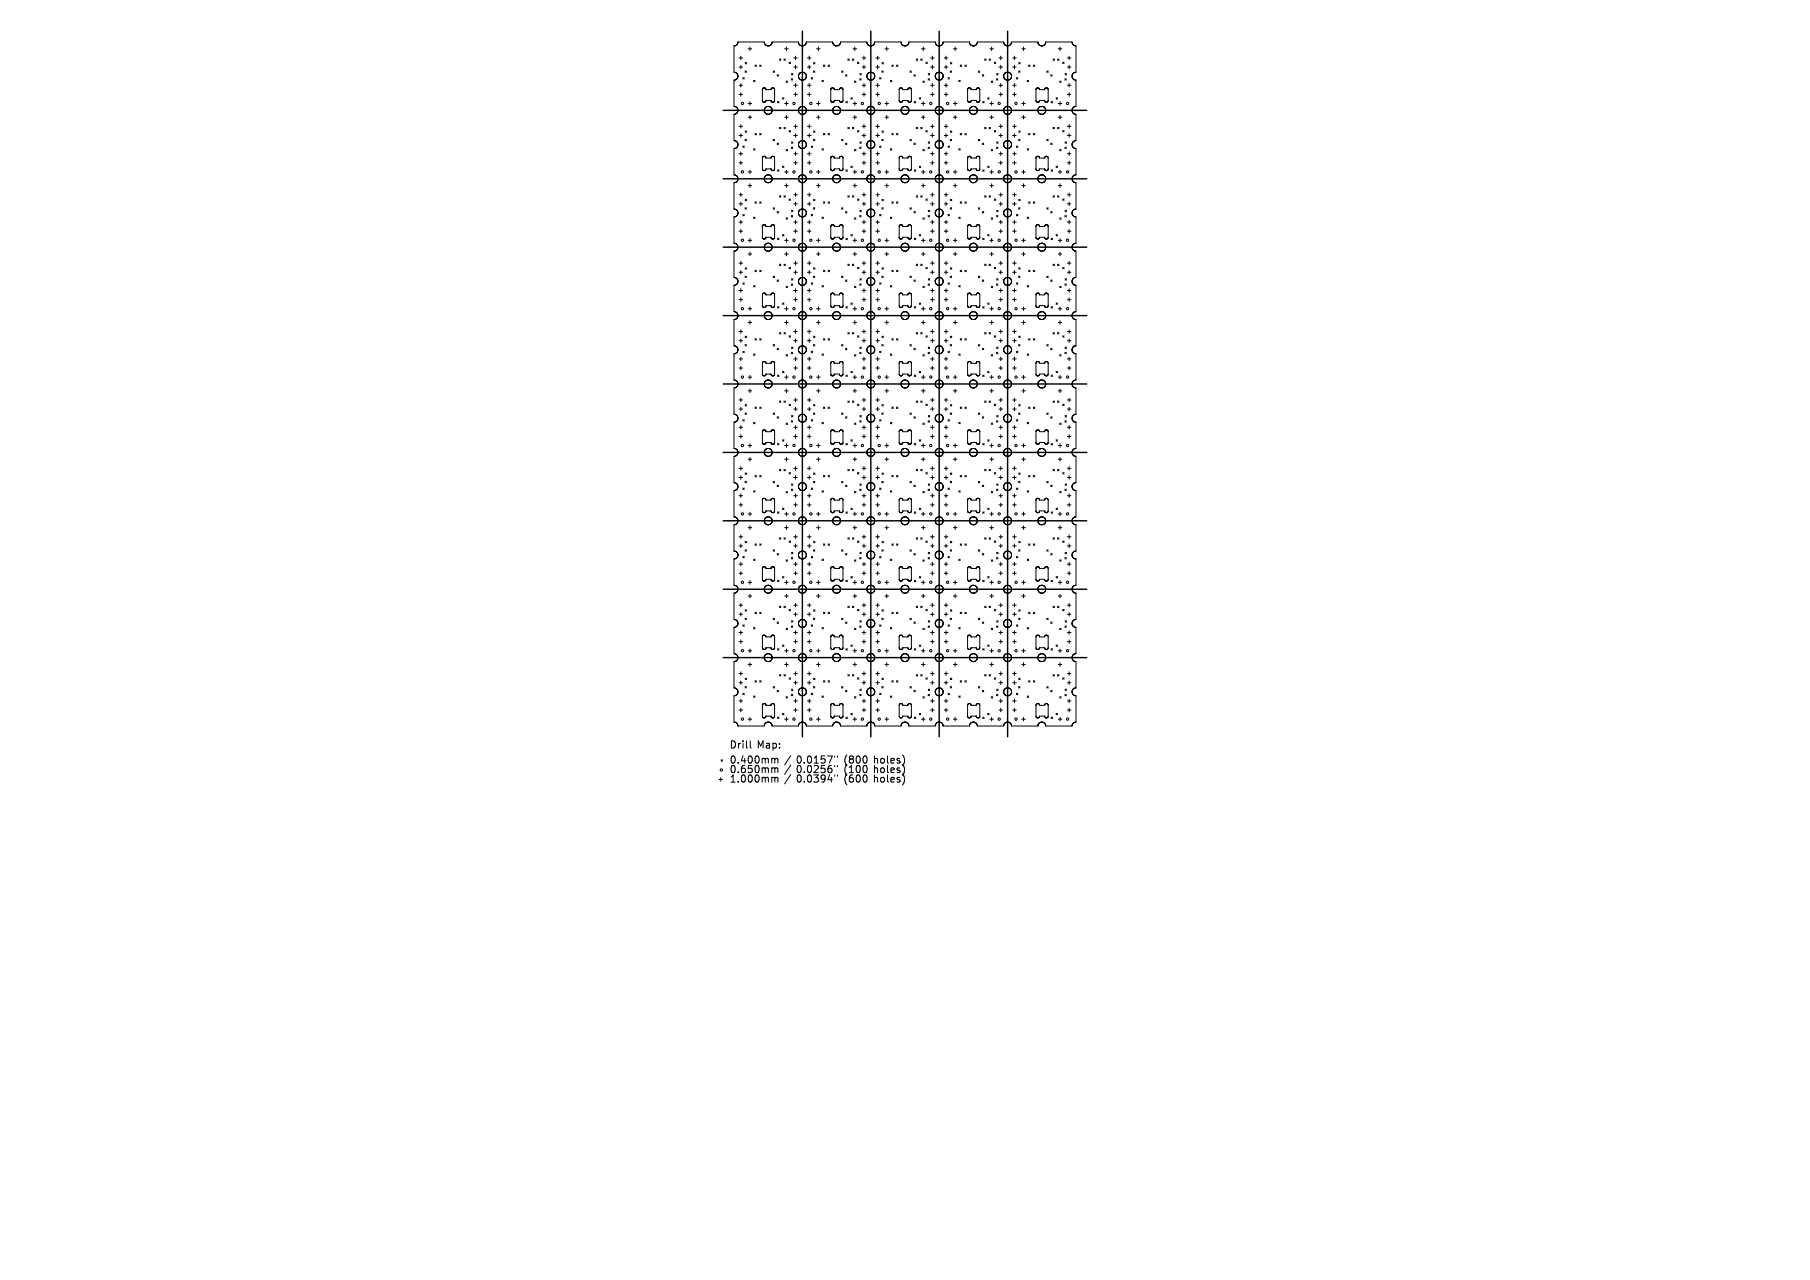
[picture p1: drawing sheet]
<svg xmlns="http://www.w3.org/2000/svg" width="297mm" height="210mm" viewBox="0 0 297 210" stroke-linecap="round" stroke-linejoin="round" font-family="sans-serif">
<defs><g id="words">
<g font-size="1.6">
<text x="119.7" y="123">Drill</text>
<text x="119.7" y="125.5">0.400mm</text>
<text x="124.2" y="123">Map:</text>
<text x="130.7" y="125.5">0.0157&quot;</text>
<text x="138.5" y="125.5">(800</text>
<text x="143.4" y="125.5">holes)</text>
<text x="119.7" y="127.1">0.650mm</text>
<text x="119.7" y="128.6">1.000mm</text>
<text x="130.7" y="127.1">0.0256&quot;</text>
<text x="130.7" y="128.6">0.0394&quot;</text>
<text x="138.5" y="127.1">(100</text>
<text x="138.5" y="128.6">(600</text>
<text x="143.4" y="127.1">holes)</text>
<text x="143.4" y="128.6">holes)</text>
</g>
</g></defs>
<g fill="none" stroke="#000" stroke-width=".16">
<path d="M120.5 13.1v4.4M120.5 11.9h.1M120.5 18.8v4.3M120.5 17.5h.1M120.5 13.1h.1M120.5 18.7v.1M120.5 17.5h.2M120.6 11.9h.1M120.7 11.9h.1M120.7 18.7h-.2M120.7 17.5h.1M120.7 18.7h.1"/>
<path d="M120.8 11.9h.1M120.8 17.5v.1M120.8 18.7h-.1M120.8 11.9l.2 .3M120.8 17.6h.1M120.8 18.7h.1M120.8 13l-.3 .1M120.8 7.4l-.4 .1 .1 4.4M120.9 13h-.1M120.9 17.6l.1 .1M120.9 7.4h-.1M120.9 13h.1"/>
<path d="M120.9 7.4h.1M120.9 12.9v.1M120.9 7.3v.1M121 17.7h.1M121 17.7v.1M121 18.5l-.2 .2M121 18.5h.1M121 12.2h.1M121 17.8h.1M121 12.2l.1 .1M121 17.8l.1 .1M121 12.7l-.1 .2"/>
<path d="M121.1 7.1l-.2 .2M121.1 12.7h-.1M121.1 12.3h.1M121.1 17.9h.1M121.1 7.1h.1M121.1 12.3v.1M121.1 17.9v.2M121.1 18.3l-.1 .2M121.1 18.2v.1M121.1 12.6v.1M121.1 12.6h.1M121.1 12.4h.1"/>
<path d="M121.1 7v.1M121.1 12.4v.2M121.1 18.1h.1M121.1 6.9v.1M121.1 18.1v.1M121.3 9.5h.6M121.3 11h.6M121.3 14h.6M121.3 15.5h.6M121.6 9.2v.6M121.6 10.7v.6M121.6 13.7v.6"/>
<path d="M121.6 15.2v.6M121.9 12.7l.2 .3M122.1 12.7l-.2 .3M122.2 11.6l.3 .3M122.3 10.3l.2 .2M122.5 11.6l-.3 .3M122.5 10.3l-.2 .2M122.8 8h.6M122.8 17h.6M122.8 19.2h.6M123.1 7.7v.6M123.1 16.7v.6"/>
<path d="M123.1 18.9v.6M123.7 13.2l.2 .2M123.9 13.2l-.2 .2M123.9 10.7l.2 .2M124.1 10.7l-.2 .2M124.7 10.7l.2 .2M124.9 10.7l-.2 .2M125.1 14.7v1.8M125.1 16.5v.1M125.1 14.7h.1M125.1 16.6h.1M125.1 14.6v.1"/>
<path d="M125.1 14.6h.1M125.2 16.6v.1M125.2 14.5l-.1 .1M125.2 16.7h.1M125.2 14.5h.1M125.3 16.7l.1 .1M125.3 14.4l-.1 .1M125.3 14.4h.1M125.4 16.8h.1M125.4 14.4h.1M125.4 14.4h-.1M125.4 18.1l.2 .4"/>
<path d="M125.4 6.9h-4.3M125.4 18.1h.1M125.4 6.9h.1M125.4 6.9v.1M125.4 7v.1M125.4 7.1l.1 .1M125.5 16.8h-.1M125.5 7.2h.1M125.5 14.4h.1M125.5 7.2v.1M125.5 14.4v.1M125.5 7.3h.1"/>
<path d="M125.5 14.5h.1M125.5 7.3l.2 .1M125.6 16.7l-.1 .1M125.6 17.7l-.2 .4M125.6 18.5h.1M125.6 16.7h.1M125.6 14.5h.1M125.6 18.5v.1M125.6 17.7h.1M125.6 18.6h.1M125.6 17.6v.1M125.6 18.6l.3 .1"/>
<path d="M125.6 17.6h.1M125.6 14.5l.1 .1M125.6 16.6v.1M125.7 14.6h.1M125.7 16.6h.1M125.7 14.6v.1M125.7 7.4h.1M125.7 14.7h.8M125.7 16.5v.1M125.7 16.5h.8M125.7 16.5h.1M125.7 7.4l.1 .1"/>
<path d="M125.8 17.5l-.2 .1M125.8 7.5h.1M125.8 17.5h.1M125.9 17.5h-.1M125.9 18.7h.1M125.9 7.5h.1M125.9 18.7l.1 .1M125.9 17.5h.1M126 18.8h.1M126 17.5h-.1M126 7.5h.1M126 17.5h.1"/>
<path d="M126 17.5h.2M126.2 18.7l-.2 .1M126.2 7.5h-.2M126.2 17.5h.1M126.2 7.5h.1M126.2 18.7h.1M126.3 18.7h-.1M126.3 17.5h.1M126.3 18.7h.1M126.4 17.5v.1M126.4 18.7h-.1M126.4 17.6l.2 .1"/>
<path d="M126.4 18.7h.1M126.5 7.4l-.3 .1M126.5 7.4h.1M126.5 7.3v.1M126.5 16.5h.1M126.5 14.7h.1M126.5 16.5v.1M126.5 16.6h.1M126.5 7.3h.1M126.5 14.6v.1M126.6 16.6v.1M126.6 14.5l-.1 .1"/>
<path d="M126.6 18.5l-.2 .2M126.6 17.7v.1M126.6 16.7h.1M126.6 18.4v.1M126.6 17.8h.1M126.6 7.2l-.1 .1M126.6 14.5h.1M126.6 18.4h.1M126.6 7.2h.1M126.6 17.8l.1 .1M126.7 17.9h.1M126.7 18.4h-.1"/>
<path d="M126.7 16.7h.1M126.7 7.1l-.1 .1M126.7 16.7v.1M126.7 14.5h-.1M126.7 17.9v.1M126.7 7v.1M126.7 18.3v.1M126.7 14.4v.1M126.7 18v.1M126.7 18.2v.1M126.7 6.9v.1M126.7 6.9h4.3"/>
<path d="M126.7 18.1h.1M126.7 6.9h.1M126.7 18.1v.1M126.7 14.4h.1M126.7 16.8h.1M126.8 16.8h.1M126.8 14.4h-.1M126.8 14.4h.1M126.9 11.6l.2 .3M126.9 16.8h-.1M126.9 14.4h.1M126.9 16.8h.1"/>
<path d="M126.9 14.4v.1M126.9 14.5h.1M126.9 16.7v.1M127 16.7h-.1M127 14.5h.1M127 14.5l.1 .1M127 16.7h.1M127.1 16.6l-.1 .1M127.1 16.6h.1M127.1 14.6h.1M127.1 14.6v.1M127.1 14.7h.1"/>
<path d="M127.1 16.5v.1M127.1 14.7v1.8M127.1 16.5h.1M127.1 11.6l-.2 .3M127.5 12.3l.3 .2M127.6 16.6l.2 .3M127.8 12.3l-.3 .2M127.8 16.6l-.2 .3M127.9 9.7l.2 .2M128.1 9.7l-.2 .2M128.4 16l.2 .3M128.6 16l-.2 .3"/>
<path d="M128.6 9.7l.3 .2M128.8 8h.5M128.8 17h.5M128.8 19.2h.5M128.9 9.7l-.3 .2M129 13.3l.2 .2M129 7.7v.6M129 16.7v.6M129 18.9v.6M129.2 13.3l-.2 .2M129.5 10.2l.2 .2M129.7 10.2l-.2 .2"/>
<path d="M129.8 12.9l.3 .2M129.9 12.1l.2 .2M130.1 12.9l-.3 .2M130.1 12.1l-.2 .2M130.2 9.5h.6M130.2 11h.6M130.2 14h.6M130.2 15.5h.6M130.5 9.2v.6M130.5 10.7v.6M130.5 13.7v.6M130.5 15.2v.6"/>
<path d="M131 18.1v.1M131 6.9v.1M131 18.1h.1M131 12.4v.2M131 7v.1M131 12.6h.1M131 12.4h.1M131 12.6l.1 .1M131 18.2v.1M131 18.3l.1 .1M131 7.1h.1M131.1 12.7h.1"/>
<path d="M131.1 7.1v.1M131.1 12.7v.1M131.1 18.4h.1M131.1 18.4l.1 .1M131.1 12.2l-.1 .2M131.1 7.2h.1M131.1 12.8h.1M131.1 12.2h.1M131.1 7.2l.2 .2M131.1 12.8v.1M131.1 17.7l-.1 .4M131.1 12.9h.1"/>
<path d="M131.1 12.1v.1M131.2 17.7h-.1M131.2 12.9l.1 .1M131.2 12.1h-.1M131.2 17.7h.1M131.2 18.5v.1M131.2 12.1h.1M131.2 18.6h.1M131.2 12v.1M131.2 12h.1M131.2 18.6l.2 .1M131.3 7.4h.1"/>
<path d="M131.3 17.6l-.1 .1M131.3 13v.1M131.3 17.6h.1M131.3 7.4l.1 .1M131.3 13.1h.1M131.4 17.5l-.1 .1M131.4 7.5h.1M131.4 18.7h.1M131.4 13.1h.1M131.4 11.9l-.2 .1M131.4 17.5h.1M131.4 11.9h.1"/>
<path d="M131.5 7.5h.1M131.5 18.7h.1M131.5 17.5h-.1M131.5 11.9h-.1M131.5 13.1h.1M131.5 7.5h.2M131.5 18.7l.2 .1M131.5 17.5h.1M131.5 13.1h.2M131.5 11.9h.1M131.7 11.8h.1M131.7 11.8l-.2 .1"/>
<path d="M131.7 17.5h.1M131.7 17.5h-.2M131.7 11.8l.2 .1M131.7 13.1h.1M131.7 7.5h.1M131.7 18.8h.1M131.8 13.1h-.1M131.8 18.7l-.1 .1M131.8 7.5h-.1M131.8 17.5h.1M131.9 13.1h-.1M131.9 17.5l.4 .4"/>
<path d="M131.9 7.5h-.1M131.9 18.7h-.1M131.9 11.9h.1M131.9 13.1h.1M131.9 11.9l.1 .1M132 7.5h-.1M132 7.5h.1M132 12h.1M132 18.6l-.1 .1M132.1 12h.1M132.1 18.6h-.1M132.1 18.6h.1"/>
<path d="M132.1 12l.1 .1M132.2 12.1h.1M132.2 7.3l-.2 .2M132.2 12.9l-.3 .2M132.2 7.3h.1M132.2 12.1l.1 .2M132.2 12.9h.1M132.2 18.5l-.1 .1M132.2 12.8v.1M132.2 7.2v.1M132.2 18.5h.1M132.2 12.8h.1"/>
<path d="M132.2 7.2h.1M132.2 18.4v.1M132.3 18.4h-.1M132.3 12.3h.1M132.3 17.9h.1M132.3 12.3v.1M132.3 17.9v.2M132.3 18.3v.1M132.3 18.2v.1M132.3 12.6l-.1 .2M132.3 12.4h.1M132.3 12.6h.1"/>
<path d="M132.3 7l-.1 .2M132.3 12.4v.2M132.3 18.1h.1M132.3 6.9v.1M132.3 18.1v.1M132.5 9.5h.6M132.5 11h.6M132.5 14h.6M132.5 15.5h.6M132.8 9.2v.6M132.8 10.7v.6M132.8 13.7v.6"/>
<path d="M132.8 15.2v.6M133.1 12.7l.2 .3M133.3 12.7l-.2 .3M133.5 11.6l.2 .3M133.5 10.3l.2 .2M133.7 11.6l-.2 .3M133.7 10.3l-.2 .2M134 8h.6M134 17h.6M134 19.2h.6M134.3 7.7v.6M134.3 16.7v.6"/>
<path d="M134.3 18.9v.6M134.9 13.2l.2 .2M135.1 13.2l-.2 .2M135.1 10.7l.3 .2M135.4 10.7l-.3 .2M135.9 10.7l.2 .2M136.1 10.7l-.2 .2M136.3 14.7v1.8M136.3 14.7h.1M136.3 16.5v.1M136.3 16.6h.1M136.3 14.6v.1"/>
<path d="M136.4 14.6h-.1M136.4 16.6v.1M136.4 14.6h.1M136.4 14.5v.1M136.4 14.5h.1M136.4 16.7h.1M136.4 16.7l.2 .1M136.5 14.5h-.1M136.5 14.4v.1M136.6 16.8h.1M136.6 14.4h-.1M136.6 14.4h.1"/>
<path d="M136.6 18.1v.1M136.6 6.9h-4.3M136.6 18.1h.1M136.6 6.9h.1M136.6 6.9v.1M136.6 18v.1M136.6 18.2v.1M136.6 18.3l.1 .1M136.6 7l.1 .1M136.6 17.9v.1M136.7 16.8h-.1M136.7 7.1l.1 .2"/>
<path d="M136.7 14.4h.1M136.7 17.9h-.1M136.7 18.4h.1M136.7 17.8v.1M136.7 14.4l.1 .1M136.7 18.4v.1M136.7 17.8h.1M136.7 18.5l.2 .1M136.7 17.7v.1M136.8 16.7l-.1 .1M136.8 14.5h.1M136.8 16.7h.1"/>
<path d="M136.8 7.3h.1M136.8 7.3l.2 .1M136.9 14.5v.1M136.9 16.6l-.1 .1M136.9 17.6l-.2 .1M136.9 18.6h.1M136.9 16.6h.1M136.9 17.6h.1M136.9 18.6l.1 .1M136.9 14.6v.1M136.9 14.7h.8M137 18.7h.1"/>
<path d="M137 7.4v.1M137 7.5h.1M137.1 7.5h.2M137.1 18.7h.1M137.2 17.5l-.3 .1M137.2 18.7v.1M137.2 18.8h.1M137.2 17.5h.1M137.3 17.5h-.1M137.3 17.5h.1M137.4 18.8h-.1M137.4 17.5h.1"/>
<path d="M137.4 7.5h-.1M137.5 17.5h.1M137.5 7.5h-.1M137.5 17.5l.2 .1M137.5 7.5h.1M137.6 7.5h-.1M137.6 18.7l-.2 .1M137.6 18.7h.1M137.6 7.4v.1M137.7 18.6l-.1 .1M137.7 17.6h.1M137.7 18.6h.1"/>
<path d="M137.7 17.6l.2 .2M137.7 16.5h-.8v.1M137.7 16.5h.1M137.7 16.5v.1M137.7 14.7h.1M137.7 16.6h.1M137.8 14.6l-.1 .1M137.8 16.6h.1M137.8 14.6h.1M137.8 16.6v.1M137.8 14.5v.1M137.8 7.3l-.2 .1"/>
<path d="M137.8 16.7h.1M137.8 7.3h.1M137.8 14.5h.1M137.9 18.4l-.2 .2M137.9 17.8v.1M137.9 16.7h.1M137.9 17.9h.1M137.9 18.4h.1M137.9 7.1l-.1 .2M137.9 16.7v.1M137.9 18.3v.1M137.9 17.9v.1"/>
<path d="M137.9 7v.1M137.9 18v.1M137.9 18.2v.1M137.9 6.9v.1M137.9 16.8h.1M137.9 6.9h4.3M137.9 18.1h.1M137.9 6.9h.1M137.9 18.1v.1M137.9 14.4l-.1 .1M138 16.8h.1M138 14.4h-.1"/>
<path d="M138 14.4h.1M138.1 16.8h-.1M138.1 14.4h.1M138.1 16.8h.1M138.1 11.6l.2 .3M138.1 14.4l.1 .1M138.2 16.7l-.1 .1M138.2 16.7h.1M138.2 14.5h.1M138.3 14.5v.1M138.3 14.6h.1M138.3 16.6l-.1 .1"/>
<path d="M138.3 16.6h.1M138.3 14.6v.1M138.3 14.7h.1M138.3 16.5v.1M138.3 14.7v1.8M138.3 16.5h.1M138.3 11.6l-.2 .3M138.7 12.3l.3 .2M138.8 16.6l.2 .3M139 12.3l-.3 .2M139 16.6l-.2 .3M139.1 9.7l.3 .2"/>
<path d="M139.4 9.7l-.3 .2M139.6 16l.3 .3M139.9 16l-.3 .3M139.9 9.7l.2 .2M140 8h.6M140 17h.6M140 19.2h.6M140.1 9.7l-.2 .2M140.2 13.3l.2 .2M140.3 7.7v.6M140.3 16.7v.6M140.3 18.9v.6"/>
<path d="M140.4 13.3l-.2 .2M140.7 10.2l.2 .2M140.9 10.2l-.2 .2M141.1 12.9l.2 .2M141.1 12.1l.2 .2M141.3 12.9l-.2 .2M141.3 12.1l-.2 .2M141.5 9.5h.6M141.5 11h.6M141.5 14h.6M141.5 15.5h.6M141.8 9.2v.6"/>
<path d="M141.8 10.7v.6M141.8 13.7v.6M141.8 15.2v.6M142.2 18.1l.1 .1M142.2 6.9v.1M142.2 18.1h.1M142.2 7l.1 .1M142.2 12.6h.1M142.3 12.6v.2M142.3 18.2v.1M142.3 17.9l-.1 .2M142.3 18.3v.1"/>
<path d="M142.3 12.3l-.1 .3M142.3 7.1h.1M142.3 17.9h.1M142.3 12.3h.1M142.3 7.1l.1 .2M142.3 18.4h.1M142.3 18.4v.1M142.3 17.8v.1M142.3 17.8h.1M142.3 12.8h.1M142.3 18.5h.1M142.3 12.8l.1 .1"/>
<path d="M142.4 18.5l.1 .1M142.4 7.3h.1M142.4 7.3v.1M142.4 12.9v.1M142.4 7.4l.2 .1M142.4 13l.2 .1M142.5 18.6h.1M142.5 12l-.2 .3M142.5 18.6l.3 .2M142.5 12h.1M142.6 7.5h.1M142.6 13.1h.1"/>
<path d="M142.7 7.5h.1M142.7 13.1h.1M142.8 17.5l-.5 .3M142.8 7.5h.1M142.8 18.8h.1M142.8 11.9l-.3 .1M142.8 13.1h.1M142.9 17.5h.1M142.9 17.5h-.1M142.9 11.8l.1 .1M142.9 11.8l-.1 .1M143 13.1h-.1"/>
<path d="M143 11.9h.1M143 7.5h-.1M143 18.7l-.1 .1M143 17.5h.1M143 13.1h.1M143 18.7h.1M143 7.5h.1M143.1 13.1h-.1M143.1 11.9h.1M143.1 17.5h.1M143.1 18.7h-.1M143.1 13.1h.1"/>
<path d="M143.1 17.5l.1 .1M143.1 18.7h.1M143.2 11.9h.1M143.2 11.9l.2 .1M143.2 7.4l-.2 .1M143.2 17.6h.1M143.3 17.6h.1M143.3 7.4h-.1M143.3 13l-.2 .1M143.3 7.4h.1M143.3 13h.1M143.3 17.6l.1 .1"/>
<path d="M143.4 12v.1M143.4 18.6l-.3 .1M143.4 17.7h.1M143.4 12.1h.1M143.4 18.5v.1M143.4 12.9l-.1 .1M143.4 12.1l.1 .1M143.4 12.9h.1M143.4 17.7l.1 .1M143.4 7.2l-.1 .2M143.5 12.2h.1M143.5 17.8h.1"/>
<path d="M143.5 7.2h-.1M143.5 12.2v.1M143.5 17.8v.1M143.5 12.7l-.1 .2M143.5 7.1v.1M143.5 12.3h.1M143.5 12.7h.1M143.5 17.9h.1M143.5 7.1h.1M143.5 12.3v.1M143.5 17.9v.2M143.5 12.6v.1"/>
<path d="M143.5 12.6h.1M143.5 12.4h.1M143.5 7v.1M143.5 12.4v.2M143.5 18.1h.1M143.5 6.9v.1M143.5 18.1l-.1 .4M143.7 9.5h.6M143.7 11h.6M143.7 14h.6M143.7 15.5h.6M144 9.2v.6"/>
<path d="M144 10.7v.6M144 13.7v.6M144 15.2v.6M144.3 12.7l.3 .3M144.6 12.7l-.3 .3M144.7 11.6l.2 .3M144.7 10.3l.3 .2M144.9 11.6l-.2 .3M145 10.3l-.3 .2M145.2 8h.6M145.2 17h.6M145.2 19.2h.6"/>
<path d="M145.5 7.7v.6M145.5 16.7v.6M145.5 18.9v.6M146.1 13.2l.2 .2M146.3 13.2l-.2 .2M146.3 10.7l.3 .2M146.6 10.7l-.3 .2M147.1 10.7l.2 .2M147.3 10.7l-.2 .2M147.5 16.5h.1M147.6 14.7l-.1 1.8M147.6 16.5v.1"/>
<path d="M147.6 14.6v.1M147.6 14.6h.1M147.6 14.5v.1M147.6 16.6v.1M147.6 16.7h.1M147.6 14.5h.1M147.7 16.7h.1M147.7 16.7v.1M147.7 16.8h.1M147.7 14.4l-.1 .1M147.8 16.8h.1M147.8 14.4h-.1"/>
<path d="M147.8 14.4h.1M147.9 18.1v.1M147.9 6.9h-4.4M147.9 6.9h.1M147.9 18.1h.1M147.9 6.9v.1M147.9 14.4h.1M147.9 18.2v.1M147.9 18v.1M147.9 18.3v.1M147.9 17.9v.1M147.9 7v.1"/>
<path d="M147.9 7.1v.1M147.9 16.8h-.1M147.9 7.2h.1M147.9 7.2l.1 .1M147.9 14.4l.1 .1M147.9 16.8h.1M147.9 17.8v.1M147.9 18.4l.1 .1M148 7.3h.1M148 18.5h.1M148 17.7l-.1 .1M148 16.7l-.1 .1"/>
<path d="M148 7.3l.1 .1M148 17.7h.1M148 18.5l.2 .2M148 16.7h.1M148 14.5h.1M148.1 16.7h-.1M148.1 7.4h.1M148.1 14.5v.1M148.1 16.6v.1M148.1 14.6h.1M148.1 16.6h.1M148.1 14.6v.1"/>
<path d="M148.1 16.5v.1M148.1 16.5h.9M148.1 16.5h.1M148.1 7.4l.2 .1M148.2 17.5l-.2 .2M148.2 18.7h.1M148.3 17.5h-.1M148.3 18.7h.1M148.3 17.5h.1M148.3 7.5h.1M148.4 7.5h.1M148.4 17.5h-.1"/>
<path d="M148.4 18.7l.1 .1M148.5 18.8h.1M148.5 17.5h-.1M148.5 7.5h.1M148.5 17.5h.1M148.6 7.5h-.1M148.6 18.7l-.1 .1M148.6 17.5h.1M148.7 17.5h.1M148.7 7.5h-.1M148.7 18.7h-.1M148.7 18.7h.1"/>
<path d="M148.8 17.5l.2 .2M148.8 18.7h-.1M148.9 7.4l-.2 .1M148.9 7.4h.1M149 16.5h.1M149 16.5v.1M149 17.7h.1M149 18.5l-.2 .2M149 14.6v.1h-.9M149 14.6h.1M149 16.6h.1M149 16.6v.1"/>
<path d="M149 18.5h.1M149 14.5v.1M149 7.3l-.1 .1M149 17.7l.1 .1M149 7.3h.1M149 16.7h.1M149.1 17.8v.1M149.1 18.4l-.1 .1M149.1 14.5h-.1M149.1 7.2l-.1 .1M149.1 14.5h.1M149.1 7.2h.1"/>
<path d="M149.1 16.7h.1M149.1 7.1v.1M149.1 16.7l.1 .1M149.1 17.9v.1M149.1 18.3v.1M149.1 7v.1M149.1 14.4v.1M149.1 18v.1M149.1 18.2v.1M149.1 6.9v.1M149.1 6.9h4.4M149.1 18.1h.1"/>
<path d="M149.1 6.9h.1M149.1 18.1v.1M149.2 14.4h-.1M149.2 16.8h.1M149.2 14.4h.1M149.3 16.8h.1M149.3 14.4h.1M149.3 11.6l.2 .3M149.4 14.4v.1M149.4 16.7l-.1 .1M149.4 16.7h.1M149.4 14.5h.1"/>
<path d="M149.5 14.5h.1M149.5 16.7h-.1M149.5 16.7h.1M149.5 14.5v.1M149.5 16.6v.1M149.5 16.6h.1M149.5 14.6v.1M149.5 14.7v1.8M149.5 16.5v.1M149.5 16.5h.1M149.5 11.6l-.2 .3M150 12.3l.2 .2"/>
<path d="M150 16.6l.3 .3M150.2 12.3l-.2 .2M150.3 16.6l-.3 .3M150.3 9.7l.3 .2M150.6 9.7l-.3 .2M150.8 16l.3 .3M151.1 16l-.3 .3M151.1 9.7l.2 .2M151.2 8h.6M151.2 17h.6M151.2 19.2h.6M151.3 9.7l-.2 .2"/>
<path d="M151.4 13.3l.3 .2M151.5 7.7v.6M151.5 16.7v.6M151.5 18.9v.6M151.7 13.3l-.3 .2M151.9 10.2l.3 .2M152.2 10.2l-.3 .2M152.3 12.9l.2 .2M152.3 12.1l.3 .2M152.5 12.9l-.2 .2M152.6 12.1l-.3 .2M152.7 9.5h.6"/>
<path d="M152.7 11h.6M152.7 14h.6M152.7 15.5h.6M153 9.2v.6M153 10.7v.6M153 13.7v.6M153 15.2v.6M153.5 18.1l.1 .4M153.5 6.9v.1M153.5 18.1h.1M153.5 12.4v.2M153.5 7v.1"/>
<path d="M153.5 12.6h.1M153.5 12.4h.1M153.5 12.6v.1M153.5 17.9v.2M153.5 12.3v.1M153.5 7.1h.1M153.5 17.9h.1M153.5 12.3h.1M153.5 12.7h.1M153.5 7.1v.1M153.5 12.7l.1 .2M153.5 17.8v.1"/>
<path d="M153.5 12.2v.1M153.5 7.2h.1M153.5 17.8h.1M153.6 12.2h-.1M153.6 7.2l.1 .2M153.6 17.7l-.1 .1M153.6 12.1v.1M153.6 12.9h.1M153.6 17.7h.1M153.6 12.9l.1 .1M153.6 12.1h.1M153.6 18.5v.1"/>
<path d="M153.6 18.6l.3 .1M153.6 12v.1M153.7 17.6l-.1 .1M153.7 7.4h.1M153.7 13h.1M153.7 17.6h.1M153.7 13l.2 .1M153.8 7.4l.2 .1M153.8 17.6h-.1M153.8 11.9l-.2 .1M153.8 11.9h.1M153.9 17.5l-.1 .1"/>
<path d="M153.9 18.7h.1M153.9 11.9h-.1M153.9 13.1h.1M153.9 17.5h.1M153.9 11.9h.1M154 17.5h-.1M154 18.7h.1M154 7.5h.1M154 11.9h-.1M154 13.1h.1M154 18.7l.1 .1M154 17.5h.1"/>
<path d="M154 11.9h.1M154.1 11.8l-.1 .1M154.1 11.8l.1 .1M154.1 17.5h-.1M154.1 17.5h.1M154.2 11.9l.3 .1M154.2 13.1h-.1M154.2 17.5l.5 .3M154.2 7.5h-.1M154.2 18.8h-.1M154.3 13.1h-.1M154.3 13.1h.1"/>
<path d="M154.3 7.5h-.1M154.3 7.5h.1M154.4 13.1h-.1M154.4 7.5h-.1M154.4 13.1h.1M154.4 7.5h.1M154.5 12h.1M154.5 18.6l-.3 .2M154.5 12l.2 .3M154.5 18.6h.1M154.6 13l-.2 .1M154.6 7.4l-.2 .1"/>
<path d="M154.6 12.9v.1M154.6 7.3v.1M154.6 7.3h.1M154.6 18.5l-.1 .1M154.7 12.8l-.1 .1M154.7 18.5h-.1M154.7 12.8h.1M154.7 17.8h.1M154.7 17.8v.1M154.7 18.4v.1M154.7 18.4h.1M154.7 7.1l-.1 .2"/>
<path d="M154.7 12.3h.1M154.7 7.1h.1M154.7 17.9h.1M154.7 12.3l.1 .3M154.7 17.9l.1 .2M154.7 18.3v.1M154.7 18.2v.1M154.8 12.6l-.1 .2M154.8 12.6h.1M154.8 7l-.1 .1M154.8 18.1h.1M154.8 6.9v.1"/>
<path d="M154.8 18.1l-.1 .1M154.9 9.5h.6M154.9 11h.6M154.9 14h.6M154.9 15.5h.6M155.2 9.2v.6M155.2 10.7v.6M155.2 13.7v.6M155.2 15.2v.6M155.6 12.7l.2 .3M155.8 12.7l-.2 .3M155.9 11.6l.3 .3"/>
<path d="M155.9 10.3l.3 .2M156.2 11.6l-.3 .3M156.2 10.3l-.3 .2M156.4 8h.6M156.4 17h.6M156.4 19.2h.6M156.7 7.7v.6M156.7 16.7v.6M156.7 18.9v.6M157.3 13.2l.3 .2M157.6 13.2l-.3 .2M157.6 10.7l.2 .2"/>
<path d="M157.8 10.7l-.2 .2M158.3 10.7l.3 .2M158.6 10.7l-.3 .2M158.8 16.5h.1M158.8 16.5v.1M158.8 14.6v1.9M158.8 16.6h.1M158.8 14.6h.1M158.8 16.6v.1M158.8 16.7h.1M158.9 16.7h.1M158.9 14.5l-.1 .1"/>
<path d="M158.9 14.5h.1M158.9 16.7l.1 .1M158.9 14.4v.1M159 14.4h-.1M159 16.8h.1M159.1 18.1v.1M159.1 6.9h-4.3M159.1 18.1h.1M159.1 6.9h.1M159.1 6.9v.1M159.1 18v.1M159.1 18.2v.1"/>
<path d="M159.1 18.3v.1M159.1 17.9v.1M159.1 7v.1M159.1 16.8h.1M159.1 7.1l.1 .2M159.1 14.4h-.1M159.1 14.4h.1M159.1 17.9h.1M159.1 18.4h.1M159.1 18.4l.2 .2M159.1 17.8v.1M159.2 14.4h.1"/>
<path d="M159.2 14.4v.1M159.2 7.3h.1M159.2 16.7l-.1 .1M159.2 7.3l.2 .1M159.2 16.7h.1M159.2 14.5h.1M159.3 14.5l.1 .2h.8M159.3 16.7h-.1M159.3 17.6l-.2 .2M159.3 18.6h.1M159.3 17.6h.1M159.3 16.6v.1"/>
<path d="M159.3 16.6h.1M159.3 18.6l.1 .1M159.4 16.5l-.1 .1M159.4 16.5h.8M159.4 16.5h.1M159.4 7.4v.1M159.4 18.7h.1M159.4 18.7l.2 .1M159.4 7.5h.1M159.5 17.5l-.2 .1M159.5 7.5h.1M159.5 17.5h.1"/>
<path d="M159.6 18.8h.1M159.6 17.5h-.1M159.6 7.5h.1M159.7 17.5h-.1M159.7 17.5h.1M159.8 18.8h-.1M159.8 17.5h.1M159.8 18.7v.1M159.8 17.5l.3 .1M159.9 7.5h-.2M159.9 18.7h-.1M160 7.5h-.1"/>
<path d="M160 18.7h-.1M160 18.7h.1M160 7.5h.1M160 7.4v.1M160.1 17.6h.1M160.1 18.6l-.1 .1M160.1 17.6l.2 .1M160.1 18.6h.1M160.2 7.3l-.2 .1M160.2 16.5h.1M160.2 16.5v.1M160.2 14.6v.1"/>
<path d="M160.2 7.3h.1M160.2 14.6h.1M160.2 16.6h.1M160.2 14.5v.1M160.2 16.6l.1 .1M160.3 16.7h.1M160.3 18.5l-.2 .1M160.3 17.7v.1M160.3 14.5h-.1M160.3 17.8h.1M160.3 18.4v.1M160.3 14.5h.1"/>
<path d="M160.3 18.4h.1M160.3 17.8v.1M160.3 17.9h.1M160.3 7.1l-.1 .2M160.3 16.7l.1 .1M160.4 17.9v.1M160.4 18.3l-.1 .1M160.4 7l-.1 .1M160.4 18v.1M160.4 18.2v.1M160.4 6.9v.1M160.4 16.8h.1"/>
<path d="M160.4 6.9h4.3M160.4 18.1h.1M160.4 6.9h.1M160.4 18.1v.1M160.4 14.4l-.1 .1M160.4 14.4h.2M160.4 14.4h.1M160.5 16.8h.1M160.5 11.6l.3 .3M160.6 14.4h.1M160.6 16.8h-.1M160.6 16.8h.1"/>
<path d="M160.6 14.4v.1M160.6 14.5h.1M160.6 16.7v.1M160.6 16.7h.1M160.7 16.7h-.1M160.7 14.5h.1M160.7 16.7h.1M160.7 14.5v.1M160.7 14.6h.1M160.8 14.6v.1M160.8 14.7h.1M160.8 16.5l-.1 .2"/>
<path d="M160.8 14.7v1.8M160.8 16.5h.1M160.8 11.6l-.3 .3M161.2 12.3l.2 .2M161.3 16.6l.2 .3M161.4 12.3l-.2 .2M161.5 16.6l-.2 .3M161.6 9.7l.2 .2M161.8 9.7l-.2 .2M162.1 16l.2 .3M162.3 16l-.2 .3M162.3 9.7l.2 .2"/>
<path d="M162.4 8h.6M162.4 17h.6M162.4 19.2h.6M162.5 9.7l-.2 .2M162.7 13.3l.2 .2M162.7 7.7v.6M162.7 16.7v.6M162.7 18.9v.6M162.9 13.3l-.2 .2M163.2 10.2l.2 .2M163.4 10.2l-.2 .2M163.5 12.9l.2 .2"/>
<path d="M163.5 12.1l.3 .2M163.7 12.9l-.2 .2M163.8 12.1l-.3 .2M163.9 9.5h.6M163.9 11h.6M163.9 14h.6M163.9 15.5h.6M164.2 9.2v.6M164.2 10.7v.6M164.2 13.7v.6M164.2 15.2v.6M164.7 18.1v.1"/>
<path d="M164.7 6.9v.1M164.7 18.1h.1M164.7 12.4v.2M164.7 7l.1 .2M164.7 12.4h.1M164.7 12.6h.1M164.7 12.6l.1 .2M164.7 18.2v.1M164.7 17.9v.2M164.7 18.3v.1M164.7 12.3v.1M164.7 17.9h.1"/>
<path d="M164.7 12.3h.1M164.7 18.4h.1M164.8 18.4v.1M164.8 7.2h.1M164.8 12.8h.1M164.8 18.5h.1M164.8 7.2v.1M164.8 12.8v.1M164.8 18.5l.1 .1M164.8 12.1l-.1 .2M164.8 12.9h.1M164.8 7.3h.1"/>
<path d="M164.8 12.9l.3 .2M164.8 12.1h.1M164.8 7.3l.2 .2M164.9 12.1h-.1M164.9 12v.1M164.9 18.6h.1M164.9 12h.1M165 18.6l.1 .1M165 12h-.1M165 7.5h.1M165.1 7.5h.1M165.1 11.9l-.1 .1"/>
<path d="M165.1 13.1h.1M165.1 11.9h.1M165.1 17.5l-.4 .4M165.1 18.7h.1M165.2 7.5h.1M165.2 18.7l.1 .1M165.2 17.5h-.1M165.2 13.1h.1M165.3 17.5h-.1M165.3 18.8h.1M165.3 7.5h.1M165.3 11.8l-.2 .1"/>
<path d="M165.3 13.1h.1M165.3 11.8l.2 .1M165.3 17.5h.2M165.3 17.5h.1M165.3 11.8h.1M165.5 13.1h-.2M165.5 11.9h.1M165.5 18.7l-.2 .1M165.5 17.5h.1M165.5 7.5h-.2M165.5 13.1h.1M165.5 7.5h.1"/>
<path d="M165.5 18.7h.1M165.6 13.1h-.1M165.6 11.9h.1M165.6 18.7h-.1M165.6 17.5h.1M165.6 7.5h-.1M165.6 11.9l.2 .1M165.6 13.1h.1M165.6 17.5l.1 .1M165.6 7.5h.1M165.6 18.7h.1M165.7 13.1h-.1"/>
<path d="M165.7 7.4l-.1 .1M165.7 17.6h.1M165.7 13v.1M165.7 17.6l.1 .1M165.7 7.4h.1M165.8 12h.1M165.8 18.6l-.2 .1M165.8 18.6h.1M165.8 12v.1M165.8 17.7h.1M165.8 12.1h.1M165.8 18.5v.1"/>
<path d="M165.8 12.9l-.1 .1M165.9 12.9h-.1M165.9 12.1v.1M165.9 17.7l.1 .4M165.9 12.8v.1M165.9 7.2l-.2 .2M165.9 12.2h.1M165.9 12.8h.1M165.9 7.2h.1M165.9 12.2l.1 .2M165.9 18.4l-.1 .1M165.9 18.4h.1"/>
<path d="M165.9 12.7v.1M165.9 7.1v.1M166 12.7h-.1M166 7.1h-.1M166 18.3l-.1 .1M166 18.2v.1M166 12.6v.1M166 12.6h.1M166 12.4h.1M166 7v.1M166 12.4v.2M166 6.9v.1"/>
<path d="M166 18.1h.1M166 18.1v.1M166.2 9.5h.6M166.2 11h.6M166.2 14h.6M166.2 15.5h.6M166.5 9.2v.6M166.5 10.7v.6M166.5 13.7v.6M166.5 15.2v.6M166.8 12.7l.2 .3M167 12.7l-.2 .3"/>
<path d="M167.1 11.6l.3 .3M167.2 10.3l.2 .2M167.4 11.6l-.3 .3M167.4 10.3l-.2 .2M167.7 8h.5M167.7 17h.5M167.7 19.2h.5M168 7.7v.6M168 16.7v.6M168 18.9v.6M168.6 13.2l.2 .2M168.8 13.2l-.2 .2"/>
<path d="M168.8 10.7l.2 .2M169 10.7l-.2 .2M169.6 10.7l.2 .2M169.8 10.7l-.2 .2M170 16.5h.1M170 16.5v.1M170 14.7v1.8M170 14.6v.1M170 16.6h.1M170 16.6l.1 .1M170.1 16.7h.1M170.1 14.5l-.1 .1"/>
<path d="M170.1 14.5h.1M170.2 14.5h-.1M170.2 16.8h.1M170.2 14.4v.1M170.2 14.4h.1M170.2 14.4h.2M170.3 16.8h.1M170.3 18.1v.1M170.3 6.9h-4.3M170.3 6.9h.1M170.3 18.1h.1M170.3 6.9v.1"/>
<path d="M170.3 18v.1M170.3 18.2v.1M170.3 18.3l.1 .1M170.3 17.9v.1M170.3 7v.1M170.3 7.1l.1 .1M170.4 17.9h-.1M170.4 18.4h.1M170.4 16.8h-.1M170.4 7.2h.1M170.4 17.8v.1M170.4 16.8h.1"/>
<path d="M170.4 7.2l.1 .1M170.4 17.8h.1M170.4 18.4v.1M170.4 14.4v.1M170.4 18.5l.2 .2M170.4 17.7v.1M170.4 14.5l.2 .1M170.4 16.7v.1M170.4 16.7h.1M170.5 16.7h-.1M170.5 7.3h.1M170.5 16.7h.1"/>
<path d="M170.5 7.3v.1M170.5 7.4h.1M170.5 7.4l.3 .1M170.6 14.6h.1M170.6 16.6l-.1 .1M170.6 14.6v.1M170.6 14.7h.8M170.6 16.5v.1M170.6 16.5h.1M170.6 16.5h.8M170.6 17.6l-.2 .1M170.6 18.7h.1"/>
<path d="M170.6 17.5v.1M170.7 17.5h-.1M170.7 18.7h.1M170.7 17.5h.1M170.8 17.5h-.1M170.8 18.7h.1M170.8 7.5h.1M170.8 18.7l.2 .1M170.8 7.5h.2M170.8 17.5h.1M171 17.5h-.2M171 17.5h.1"/>
<path d="M171 7.5h.1M171 18.8h.1M171.1 7.5h-.1M171.1 18.7l-.1 .1M171.1 17.5h.1M171.1 18.7h.1M171.1 7.5h.1M171.2 7.5h-.1M171.2 17.5h.1M171.2 17.5l.2 .1M171.2 7.5h.1M171.3 7.4l-.1 .1"/>
<path d="M171.3 7.4h.1M171.4 18.6l-.3 .1M171.4 17.6h.1M171.4 17.6v.1M171.4 18.6h.1M171.4 16.5h.1M171.4 16.5v.1M171.4 14.6v.1M171.4 16.6h.1M171.4 18.5v.1M171.4 17.7h.1M171.4 14.6h.1"/>
<path d="M171.4 18.5h.1M171.4 17.7l.2 .4M171.5 16.6h.1M171.5 16.6v.1M171.5 7.3l-.2 .1M171.5 14.5l-.1 .1M171.5 14.5h.1M171.5 16.7h.1M171.5 7.3h.1M171.5 7.2v.1M171.5 7.2h.1M171.6 16.7h.1"/>
<path d="M171.6 7.1l-.1 .1M171.6 16.7v.1M171.6 7v.1M171.6 6.9v.1M171.6 6.9h4.3M171.6 18.1h.1M171.6 6.9h.1M171.6 18.1l-.2 .4M171.6 14.4l-.1 .1M171.6 16.8h.1M171.6 14.4h.2M171.6 14.4h.1"/>
<path d="M171.7 16.8h.1M171.8 11.6l.2 .3M171.8 14.4h.1M171.8 14.4l.1 .1M171.8 16.7l-.1 .1M171.8 16.7h.1M171.9 14.5h.1M171.9 16.7h-.1M171.9 14.5l.1 .1M171.9 16.6v.1M172 16.6h-.1M172 14.6h.1"/>
<path d="M172 16.6h.1M172 14.6v.1M172 16.5v.1M172 14.7h.1M172 14.7v1.8M172 16.5h.1M172 11.6l-.2 .3M172.4 12.3l.2 .2M172.5 16.6l.2 .3M172.6 12.3l-.2 .2M172.7 16.6l-.2 .3M172.8 9.7l.2 .2"/>
<path d="M173 9.7l-.2 .2M173.3 16l.2 .3M173.5 16l-.2 .3M173.5 9.7l.3 .2M173.6 8h.6M173.6 17h.6M173.6 19.2h.6M173.8 9.7l-.3 .2M173.9 13.3l.2 .2M173.9 7.7v.6M173.9 16.7v.6M173.9 18.9v.6"/>
<path d="M174.1 13.3l-.2 .2M174.4 10.2l.2 .2M174.6 10.2l-.2 .2M174.7 12.9l.3 .2M174.8 12.1l.2 .2M175 12.9l-.3 .2M175 12.1l-.2 .2M175.1 9.5h.6M175.1 11h.6M175.1 14h.6M175.1 15.5h.6M175.4 9.2v.6"/>
<path d="M175.4 10.7v.6M175.4 13.7v.6M175.4 15.2v.6M175.9 18.1v.1M175.9 6.9v.1M175.9 18.1h.1M175.9 12.4v.2M175.9 7v.1M175.9 12.4h.1M175.9 12.6h.1M175.9 12.6v.1M175.9 18.2v.1"/>
<path d="M175.9 18.3l.1 .2M175.9 17.9v.2M175.9 12.3v.1M175.9 17.9h.1M175.9 7.1h.1M175.9 12.7h.1M175.9 12.3h.1M176 7.1l.1 .2M176 12.7l.1 .2M176 17.8l-.1 .1M176 12.2l-.1 .1M176 17.8h.1"/>
<path d="M176 12.2h.1M176 18.5h.1M176 18.5l.2 .2M176 17.7v.1M176 17.7h.1M176.1 7.3v.1M176.1 12.9v.1M176.1 7.4h.1M176.1 13h.1M176.1 17.6l-.1 .1M176.2 7.4l.4 .1-.1 4.4M176.2 17.6h-.1"/>
<path d="M176.2 13l.3 .1M176.2 18.7h.1M176.2 17.6h.1M176.2 11.9l-.2 .3M176.2 17.5v.1M176.2 11.9h.1M176.3 17.5h-.1M176.3 18.7h.1M176.3 18.7h.2M176.3 17.5h.1M176.3 11.9h-.1M176.4 11.9h-.1"/>
<path d="M176.5 18.7v.1M176.5 17.5h-.2M176.5 11.9h-.1M176.5 13.1h.1M176.5 18.8v4.3M176.5 17.5h.1M176.5 13.1v4.4M176.5 11.9h.1M120.5 24.4v4.3M120.5 23.1h.1M120.5 34.3h.1M120.5 30v4.3"/>
<path d="M120.5 28.7h.1M120.5 39.9h.1M120.5 24.4h.1M120.5 28.7l.3 .1M120.5 39.9h.2M120.5 30h.1M120.6 35.6h-.2l.1 4.3M120.6 24.3l-.1 .1M120.6 23.1h.1M120.6 34.3h.1M120.7 23.1l.1 .1M120.7 34.3l.1 .1"/>
<path d="M120.7 35.6h-.1M120.7 24.3h-.1M120.7 29.9l-.2 .1M120.7 39.9v.1M120.7 40h.1M120.7 29.9h.1M120.8 34.4h.1M120.8 24.3h-.1M120.8 40h.1M120.8 34.4l.2 .2M120.8 24.3h.1M120.8 35.5l-.1 .1"/>
<path d="M120.8 23.2h.1M120.8 28.8h.1M120.9 23.2h.1M120.9 35.4l-.1 .1M120.9 28.8v.1M120.9 35.4h.1M120.9 23.2v.1M120.9 29.8l-.2 .1M120.9 28.9h.1M120.9 23.3h.1M120.9 28.9l.2 .2M120.9 29.8h.1"/>
<path d="M120.9 23.3l.2 .4M120.9 35.3v.1M121 24.1l-.2 .2M121 34.6h.1M121 24.1h.1M121 24v.1M121 34.6v.1M121 34.7l.1 .1M121 24h.1M121 29.6l-.1 .2M121.1 29.6h-.1M121.1 29.1h.1"/>
<path d="M121.1 23.9l-.1 .1M121.1 29.1v.1M121.1 34.8h.1M121.1 23.9h.1M121.1 34.8v.1M121.1 29.4v.2M121.1 29.2v.1M121.1 29.3v.1M121.1 29.4h.1M121.1 23.8v.1M121.1 34.9h.1M121.1 34.9l-.2 .4"/>
<path d="M121.1 23.7v.1M121.3 20.7h.6M121.3 22.2h.6M121.3 25.2h.6M121.3 26.7h.6M121.3 32h.6M121.3 33.4h.6M121.3 36.4h.6M121.3 37.9h.6M121.6 20.4v.6M121.6 21.9v.6M121.6 24.9v.6"/>
<path d="M121.6 26.4v.6M121.6 31.7v.5M121.6 33.2v.5M121.6 36.1v.6M121.6 37.6v.6M121.9 24l.2 .2M121.9 35.2l.2 .2M122.1 24l-.2 .2M122.1 35.2l-.2 .2M122.2 22.9l.3 .2M122.2 34.1l.3 .2M122.3 21.5l.2 .2"/>
<path d="M122.3 32.7l.2 .2M122.5 22.9l-.3 .2M122.5 34.1l-.3 .2M122.5 21.5l-.2 .2M122.5 32.7l-.2 .2M122.8 28.2h.6M122.8 30.5h.6M122.8 39.4h.6M123.1 27.9v.6M123.1 30.2v.5M123.1 39.1v.6M123.7 24.4l.2 .2"/>
<path d="M123.7 35.6l.2 .3M123.9 24.4l-.2 .2M123.9 35.6l-.2 .3M123.9 21.9l.2 .2M123.9 33.1l.2 .3M124.1 21.9l-.2 .2M124.1 33.1l-.2 .3M124.7 21.9l.2 .2M124.7 33.1l.2 .3M124.9 21.9l-.2 .2M124.9 33.1l-.2 .3M125.1 25.9v1.8"/>
<path d="M125.1 27.7h.1M125.1 37.1v1.9M125.1 25.9h.1M125.1 37.1h.1M125.1 27.7v.1M125.1 39h.1M125.1 27.8h.1M125.1 25.8v.1M125.1 27.8l.1 .1M125.1 39v.1M125.1 37v.1M125.1 39.1h.1"/>
<path d="M125.1 25.8h.1M125.2 39.1h.1M125.2 25.8h-.1M125.2 27.9h.1M125.2 39.1v.1M125.2 27.9l.1 .1M125.2 25.7v.1M125.2 25.7h.1M125.2 39.2h.1M125.3 25.7h-.1M125.3 39.2h.1M125.3 28h.1"/>
<path d="M125.3 36.9l-.2 .1M125.3 25.7h.1M125.3 36.9h.1M125.3 25.6v.1M125.4 28h.1M125.4 39.2h.1M125.4 36.9h-.1M125.4 25.6h.1M125.4 36.9h.1M125.4 25.6h-.1M125.4 29.3v.1M125.4 29.4h.1"/>
<path d="M125.4 29.4v.1M125.4 29.2v.1M125.4 25.6l.2 .1M125.4 29.1v.1M125.4 29.5v.1M125.4 29.6h.1M125.4 29.1h.1M125.5 36.9h.1M125.5 28h-.1M125.5 39.2h-.1M125.5 29.6v.1M125.5 29l-.1 .1"/>
<path d="M125.5 29.7l.2 .2M125.5 29h.1M125.5 28h.1M125.5 39.2h.1M125.6 39.2h-.1M125.6 28h-.1M125.6 36.9h.1M125.6 39.2h.1M125.6 25.7h.1M125.6 27.9v.1M125.6 36.9v.1M125.6 25.7l.1 .1"/>
<path d="M125.6 27.9h.1M125.6 39.1v.1M125.6 37h.1M125.6 39.1h.1M125.7 39.1h-.1M125.7 25.8h.1M125.7 37v.1M125.7 39.1h.1M125.7 27.8l-.1 .1M125.7 25.8v.1M125.7 37.1h.1M125.7 27.8h.1"/>
<path d="M125.7 28.8l-.2 .2M125.7 29.9h.1M125.7 39v.1M125.7 39h.8M125.7 39h.1M125.7 37.1h.8M125.7 25.9h.1M125.7 25.9h.8M125.7 28.8h.1M125.8 28.8h-.1M125.8 29.9h.1M125.8 28.7v.1"/>
<path d="M125.8 29.9l.1 .1M125.9 39.9l-.3 .2M125.9 28.7h-.1M125.9 30h.1M125.9 39.9h.1M125.9 28.7h.1M126 30h.1M126 39.9h-.1M126 28.7h-.1M126 28.7l.5 .1M126 39.9h.2M126 39.9h.1"/>
<path d="M126 28.7h.1M126.2 39.9h.1M126.2 39.9l.1 .1M126.3 40h.1M126.4 40h.1M126.5 29.8l-.5 .2M126.5 28.8h.1M126.5 28.8v.1M126.5 29.8h.1M126.5 28.9h.1M126.5 27.7l-.8 .1M126.5 27.7h.1"/>
<path d="M126.5 25.9h.1M126.5 39h.1M126.5 37.1h.1M126.5 27.7v.1M126.5 27.8h.1M126.5 25.8v.1M126.5 39v.1M126.5 39.1h.1M126.5 37v.1M126.5 27.8l.1 .1M126.6 29.7l-.1 .1M126.6 28.9h.1"/>
<path d="M126.6 25.8h-.1M126.6 27.9h.1M126.6 39.1h.1M126.6 37h-.1M126.6 28.9l.1 .2M126.6 29.7h.1M126.6 25.8h.1M126.6 37h.1M126.6 25.7v.1M126.6 25.7h.1M126.6 39.1v.1M126.6 36.9v.1"/>
<path d="M126.6 27.9v.1M126.6 36.9h.1M126.6 39.2h.1M126.6 28h.1M126.7 39.2h.1M126.7 28h.1M126.7 29.6l-.1 .1M126.7 29.1h.1M126.7 29.1v.4M126.7 29.5v.1M126.7 36.9h-.1M126.7 36.9h.1"/>
<path d="M126.8 25.6l-.2 .1M126.8 36.9h-.1M126.8 39.2h.1M126.8 28h.1M126.8 36.9h.1M126.8 25.6h.1M126.9 28h-.1M126.9 39.2h-.1M126.9 22.9l.2 .2M126.9 34.1l.2 .2M126.9 36.9h.1M126.9 25.6v.1"/>
<path d="M126.9 39.2h.1M126.9 28h.1M126.9 25.7h.1M127 28h-.1M127 36.9h.1M127 39.2h-.1M127 27.9v.1M127 36.9l.1 .1M127 39.2h.1M127 25.7h.1M127 39.1v.1M127 39.1h.1"/>
<path d="M127 25.7v.1M127 25.8h.1M127.1 25.8h.1M127.1 39.1h-.1M127.1 37v.1M127.1 39v.1M127.1 25.8v.1M127.1 37.1h.1M127.1 27.8l-.1 .1M127.1 25.9v1.9M127.1 27.8h.1M127.1 39h.1"/>
<path d="M127.1 37.1v1.9M127.1 22.9l-.2 .2M127.1 34.1l-.2 .2M127.5 23.5l.3 .2M127.5 34.7l.3 .2M127.6 27.9l.2 .2M127.6 39.1l.2 .2M127.8 23.5l-.3 .2M127.8 34.7l-.3 .2M127.8 27.9l-.2 .2M127.8 39.1l-.2 .2M127.9 20.9l.2 .2"/>
<path d="M127.9 32.1l.2 .3M128.1 20.9l-.2 .2M128.1 32.1l-.2 .3M128.4 27.3l.2 .2M128.4 38.5l.2 .2M128.6 27.3l-.2 .2M128.6 38.5l-.2 .2M128.6 20.9l.3 .2M128.6 32.1l.3 .3M128.8 28.2h.5M128.8 30.5h.5M128.8 39.4h.5"/>
<path d="M128.9 20.9l-.3 .2M128.9 32.1l-.3 .3M129 24.5l.2 .3M129 35.7l.2 .3M129 27.9v.6M129 30.2v.5M129 39.1v.6M129.2 24.5l-.2 .3M129.2 35.7l-.2 .3M129.5 21.4l.2 .3M129.5 32.6l.2 .3M129.7 21.4l-.2 .3"/>
<path d="M129.7 32.6l-.2 .3M129.8 24.1l.3 .3M129.8 35.4l.3 .2M129.9 23.3l.2 .2M129.9 34.5l.2 .2M130.1 24.1l-.3 .3M130.1 35.4l-.3 .2M130.1 23.3l-.2 .2M130.1 34.5l-.2 .2M130.2 20.7h.6M130.2 22.2h.6M130.2 25.2h.6"/>
<path d="M130.2 26.7h.6M130.2 32h.6M130.2 33.4h.6M130.2 36.4h.6M130.2 37.9h.6M130.5 20.4v.6M130.5 21.9v.6M130.5 24.9v.6M130.5 26.4v.6M130.5 31.7v.5M130.5 33.2v.5M130.5 36.1v.6"/>
<path d="M130.5 37.6v.6M131 34.9v.2M131 23.7v.1M131 23.8l.2 .3M131 34.9h.1M131 29.3v.1M131 29.4h.1M131 29.2v.1M131 29.4l.1 .2M131 23.6v.1M131 35.1h.1M131 35.1l.1 .1"/>
<path d="M131 34.8v.1M131 23.6h.1M131 34.8h.1M131 29.1v.1M131.1 29.6h.1M131.1 29.1h-.1M131.1 23.5l-.1 .1M131.1 35.2h.1M131.1 35.2v.1M131.1 23.5h.1M131.1 29.6v.1M131.1 29v.1"/>
<path d="M131.1 23.4v.1M131.1 35.3h.1M131.1 29.7l.2 .2M131.1 29h.1M131.1 35.3l.2 .2M131.1 23.4h.1M131.2 24.1v.1M131.2 34.5l-.2 .3M131.2 34.5h.1M131.2 24.2h.1M131.2 24.2l.3 .1M131.2 34.4v.1"/>
<path d="M131.3 28.8l-.2 .2M131.3 29.9h.1M131.3 23.2l-.2 .2M131.3 35.5h.1M131.3 28.8h.1M131.3 29.9l.4 .1M131.3 23.2h.1M131.4 40l-.2 .1M131.4 28.8h-.1M131.4 23.1l-.1 .1M131.4 35.5h.1M131.4 40h.1"/>
<path d="M131.4 28.7v.1M131.4 35.5l.1 .1M131.4 23.1h.1M131.5 28.7h-.1M131.5 39.9l-.1 .1M131.5 23.1h-.1M131.5 35.6h.1M131.5 24.3v.1M131.5 28.7h.1M131.5 39.9h.1M131.5 35.6h.2M131.5 24.4h.2"/>
<path d="M131.5 23.1h.1M131.7 39.9h-.2M131.7 28.7h.1M131.7 34.3l-.5 .1M131.7 23.1h-.2M131.7 28.7h-.2M131.7 23.1h.1M131.7 39.9h.1M131.7 34.3h.1M131.7 35.6h.1M131.7 24.4h.1M131.7 30h.1"/>
<path d="M131.7 39.9l.3 .1M131.8 35.6h-.1M131.8 23.1h.1M131.8 34.3h.1M131.8 30h-.1M131.8 28.7h.1M131.9 34.3l.1 .1M131.9 35.6h-.1M131.9 23.1h.1M131.9 28.7l.1 .1M131.9 30h-.1M131.9 35.5v.1"/>
<path d="M131.9 23.1l.3 .3M131.9 35.5h.1M132 29.9l-.1 .1M132 28.8h.1M132 28.8l.2 .1M132 29.9h.1M132 24.3l-.3 .1M132 34.4h.1M132.1 24.2l-.1 .1M132.1 34.4h.1M132.1 29.8l-.1 .1M132.1 24.2h.1"/>
<path d="M132.1 34.4v.1M132.1 34.5h.1M132.2 34.5v.1M132.2 24.1l-.1 .1M132.2 29.8h-.1M132.2 28.9h.1M132.2 29.7v.1M132.2 28.9v.1M132.2 35.3l-.3 .2M132.2 23.4h.1M132.2 29h.1M132.2 29.7h.1"/>
<path d="M132.2 23.4l.1 .1M132.2 35.3h.1M132.2 29l.1 .2M132.2 29.6v.1M132.2 24v.1M132.2 34.6l.1 .1M132.3 34.7v.1M132.3 35.2l-.1 .1M132.3 24h-.1M132.3 23.5h.1M132.3 29.6h-.1M132.3 23.5v.1"/>
<path d="M132.3 35.2h.1M132.3 29.6h.1M132.3 23.9v.1M132.3 34.8h.1M132.3 23.9h.1M132.3 34.8v.1M132.3 35.1v.1M132.3 23.6h.1M132.3 23.6v.1M132.3 35.1h.1M132.3 29.4v.2M132.3 29.2v.1"/>
<path d="M132.3 29.3v.1M132.3 29.4h.1M132.3 23.8v.1M132.3 34.9h.1M132.3 34.9v.2M132.3 23.7v.1M132.5 20.7h.6M132.5 22.2h.6M132.5 25.2h.6M132.5 26.7h.6M132.5 32h.6M132.5 33.4h.6"/>
<path d="M132.5 36.4h.6M132.5 37.9h.6M132.8 20.4v.6M132.8 21.9v.6M132.8 24.9v.6M132.8 26.4v.6M132.8 31.7v.5M132.8 33.2v.5M132.8 36.1v.6M132.8 37.6v.6M133.1 24l.2 .2M133.1 35.2l.2 .2"/>
<path d="M133.3 24l-.2 .2M133.3 35.2l-.2 .2M133.5 22.9l.2 .2M133.5 34.1l.2 .2M133.5 21.5l.2 .2M133.5 32.7l.2 .2M133.7 22.9l-.2 .2M133.7 34.1l-.2 .2M133.7 21.5l-.2 .2M133.7 32.7l-.2 .2M134 28.2h.6M134 30.5h.6"/>
<path d="M134 39.4h.6M134.3 27.9v.6M134.3 30.2v.5M134.3 39.1v.6M134.9 24.4l.2 .2M134.9 35.6l.2 .3M135.1 24.4l-.2 .2M135.1 35.6l-.2 .3M135.1 21.9l.3 .2M135.1 33.1l.3 .3M135.4 21.9l-.3 .2M135.4 33.1l-.3 .3"/>
<path d="M135.9 21.9l.2 .2M135.9 33.1l.2 .3M136.1 21.9l-.2 .2M136.1 33.1l-.2 .3M136.3 25.9v1.8M136.3 27.7h.1M136.3 37.1v1.9M136.3 25.9h.1M136.3 37.1h.1M136.3 27.7v.1M136.3 39h.1M136.3 27.8h.1"/>
<path d="M136.3 25.8v.1M136.3 39l.1 .1M136.4 37l-.1 .1M136.4 39.1v.1M136.4 27.8v.1M136.4 25.8h-.1M136.4 37h.1M136.4 27.9h.1M136.4 25.7v.1M136.4 36.9v.1M136.4 25.7h.1M136.4 27.9l.1 .1"/>
<path d="M136.4 36.9h.1M136.4 39.2h.1M136.5 28h.1M136.5 36.9h-.1M136.5 39.2h.1M136.5 36.9h.1M136.6 39.2h.1M136.6 28h.1M136.6 25.6l-.2 .1M136.6 36.9h-.1M136.6 25.6h.1M136.6 36.9h.1"/>
<path d="M136.6 29.3v.1M136.6 29.4h.1M136.6 29.4l.1 .2M136.6 29.2v.1M136.7 28h-.1M136.7 39.2h-.1M136.7 28h.1M136.7 25.6v.1M136.7 36.9h.1M136.7 39.2h.1M136.7 25.7h.1M136.7 29l-.1 .2"/>
<path d="M136.7 29.6v.1M136.7 29.7h.1M136.7 29h.1M136.8 39.2h-.1M136.8 25.7h.1M136.8 29.7h.1M136.8 28.9l-.1 .1M136.8 39.2h.1M136.8 29.7v.1M136.8 28.9h.1M136.8 36.9h.1M136.8 29.8h.1"/>
<path d="M136.8 25.7l.1 .1M136.8 36.9v.1M136.8 29.8l.2 .1M136.8 27.9l-.1 .1M136.8 37h.1M136.8 27.9h.1M136.9 25.8h.1M136.9 37h.1M136.9 39.1l-.1 .1M136.9 39.1h.1M136.9 37v.1M136.9 25.8v.1h.8"/>
<path d="M136.9 39v.1M136.9 37.1h.1M136.9 27.8l-.1 .1M136.9 39h.1M136.9 27.8h.1M136.9 39h.8M136.9 37.1h.8M137 28.8l-.2 .1M137 40h-.1M137 29.9h.1M137 28.8h.1M137 40h.1"/>
<path d="M137 28.7v.1M137.1 29.9l.1 .1M137.1 28.7h-.1M137.1 39.9l-.1 .1M137.2 39.9h-.1M137.2 30h.1M137.2 28.7h-.1M137.2 28.7h.1M137.2 39.9h.1M137.3 28.7h-.1M137.3 39.9h-.1M137.3 39.9h.1"/>
<path d="M137.3 28.7h.1M137.4 39.9l.2 .1M137.4 28.7h.1M137.4 30h-.1M137.5 30h-.1M137.5 28.7h.1M137.5 28.7l.1 .1M137.5 29.9v.1M137.6 40h.1M137.6 29.9h-.1M137.6 28.8h.1M137.6 28.8l.2 .1"/>
<path d="M137.6 29.9h.1M137.7 27.7l-.8 .1M137.7 39h.1M137.7 25.9h.1M137.7 27.7h.1M137.7 37.1h.1M137.7 27.7v.1M137.7 27.8h.1M137.8 27.8h.1M137.8 39h.1M137.8 37.1h-.1M137.8 25.8l-.1 .1"/>
<path d="M137.8 39v.1M137.8 39.1h.1M137.8 27.8v.1M137.8 37v.1M137.8 25.8h.1M137.8 29.7l-.2 .2M137.8 28.9h.1M137.8 27.9h.1M137.8 37h.1M137.8 28.9v.1M137.8 29.7h.1M137.8 25.7v.1"/>
<path d="M137.8 25.7h.1M137.8 39.1l.1 .1M137.8 27.9l.1 .1M137.8 29h.1M137.8 29l.1 .2M137.8 29.6v.1M137.9 39.2h.1M137.9 36.9l-.1 .1M137.9 25.7h-.1M137.9 28h.1M137.9 29.4l-.1 .2M137.9 29.2v.1"/>
<path d="M137.9 29.3v.1M137.9 29.4h.1M137.9 36.9h.1M137.9 25.7h.1M138 39.2h.1M138 36.9h-.1M138 25.6l-.1 .1M138 28h.1M138 36.9h.1M138 25.6h.1M138.1 25.6h.1M138.1 28h-.1"/>
<path d="M138.1 36.9h.1M138.1 39.2h-.1M138.1 39.2h.1M138.1 34.1l.2 .2M138.1 22.9l.2 .2M138.1 25.6l.1 .1M138.1 28h.1M138.2 39.2h-.1M138.2 28h-.1M138.2 36.9h.1M138.2 39.2h.1M138.2 36.9l.1 .1"/>
<path d="M138.2 27.9h.1M138.2 39.1v.1M138.2 25.7h.1M138.2 39.1h.1M138.2 25.7l.1 .1M138.3 27.9h-.1M138.3 25.8h.1M138.3 37h.1M138.3 27.9h.1M138.3 27.8v.1M138.3 37v.1M138.3 39.1h.1"/>
<path d="M138.3 39v.1M138.3 25.8v.1M138.3 27.8h.1M138.3 37.1h.1M138.3 25.9v1.9M138.3 39h.1M138.3 37.1v1.9M138.3 22.9l-.2 .2M138.3 34.1l-.2 .2M138.7 23.5l.3 .2M138.7 34.7l.3 .2M138.8 39.1l.2 .2"/>
<path d="M138.8 27.9l.2 .2M139 23.5l-.3 .2M139 34.7l-.3 .2M139 27.9l-.2 .2M139 39.1l-.2 .2M139.1 20.9l.3 .2M139.1 32.1l.3 .3M139.4 20.9l-.3 .2M139.4 32.1l-.3 .3M139.6 27.3l.3 .2M139.6 38.5l.3 .2M139.9 27.3l-.3 .2"/>
<path d="M139.9 38.5l-.3 .2M139.9 20.9l.2 .2M139.9 32.1l.2 .3M140 28.2h.6M140 30.5h.6M140 39.4h.6M140.1 20.9l-.2 .2M140.1 32.1l-.2 .3M140.2 35.7l.2 .3M140.2 24.5l.2 .3M140.3 27.9v.6M140.3 30.2v.5"/>
<path d="M140.3 39.1v.6M140.4 24.5l-.2 .3M140.4 35.7l-.2 .3M140.7 21.4l.2 .3M140.7 32.6l.2 .3M140.9 21.4l-.2 .3M140.9 32.6l-.2 .3M141.1 24.1l.2 .3M141.1 35.4l.2 .2M141.1 23.3l.2 .2M141.1 34.5l.2 .2M141.3 24.1l-.2 .3"/>
<path d="M141.3 35.4l-.2 .2M141.3 23.3l-.2 .2M141.3 34.5l-.2 .2M141.5 20.7h.6M141.5 22.2h.6M141.5 25.2h.6M141.5 26.7h.6M141.5 32h.6M141.5 33.4h.6M141.5 36.4h.6M141.5 37.9h.6M141.8 20.4v.6"/>
<path d="M141.8 21.9v.6M141.8 24.9v.6M141.8 26.4v.6M141.8 31.7v.5M141.8 33.2v.5M141.8 36.1v.6M141.8 37.6v.6M142.2 34.9l.1 .2M142.2 23.7v.1M142.2 23.8l.1 .1M142.2 34.9h.1M142.3 23.6l-.1 .1"/>
<path d="M142.3 35.1h.1M142.3 34.8l-.1 .1M142.3 35.1v.1M142.3 23.6h.1M142.3 34.8h.1M142.3 23.9h.1M142.3 29.1l.1 .6M142.3 23.9v.1M142.3 29.1h.1M142.3 23.5v.1M142.3 35.2h.1M142.3 24h.1"/>
<path d="M142.3 34.7v.1M142.3 23.5h.1M142.3 35.2v.1M142.3 24v.1M142.3 34.6v.1M142.3 35.3h.1M142.3 23.4v.1M142.3 24.1h.1M142.3 34.6h.1M142.3 23.4h.1M142.4 24.1l.1 .1M142.4 34.6h-.1"/>
<path d="M142.4 28.9l-.1 .2M142.4 29.7v.1M142.4 35.3v.1M142.4 23.3l-.1 .1M142.4 29.8h.1M142.4 28.9h.1M142.4 23.3h.1M142.4 35.4h.1M142.4 35.4l.2 .1M142.4 23.2v.1M142.5 29.8v.1M142.5 24.2v.1"/>
<path d="M142.5 34.4l-.1 .2M142.5 29.9h.1M142.5 34.4h.1M142.5 24.3h.1M142.6 28.8l-.2 .1M142.6 29.9h.1M142.6 23.2h-.2M142.6 34.4h-.1M142.6 35.5h.1M142.6 24.3h.1M142.6 28.8h.1M142.6 24.3l.2 .1"/>
<path d="M142.6 35.5l.1 .1M142.6 34.4h.1M142.6 23.1v.1M142.7 39.9l-.2 .1M142.7 28.7l-.1 .1M142.7 29.9v.1M142.7 30h.1M142.7 28.7h.1M142.7 39.9h.1M142.7 23.1h-.1M142.7 34.3l-.1 .1M142.7 35.6h.1"/>
<path d="M142.7 23.1h.1M142.7 34.3h.1M142.8 28.7h-.1M142.8 30h.1M142.8 39.9h-.1M142.8 34.3h-.1M142.8 35.6h.1M142.8 24.4h.1M142.9 28.7h-.1M142.9 28.7l.3 .1M142.9 39.9h.1M142.9 39.9h-.1"/>
<path d="M142.9 34.3h.1M142.9 34.3h-.1M143 23.1h-.3M143 35.6h-.1M143 24.4h-.1M143 23.1h.1M143 34.3h.1M143 30h-.1M143 39.9h.1M143 24.4h.1M143 23.1l.3 .1M143 35.6h.1"/>
<path d="M143 30h.1M143.1 24.3l-.1 .1M143.1 34.3h.1M143.1 39.9v.1M143.1 29.9l-.1 .1M143.1 34.3l.1 .1M143.1 24.3h.1M143.1 40l.3 .1M143.1 29.9h.1M143.2 24.3h-.1M143.2 34.4h.1M143.2 34.4l.2 .1"/>
<path d="M143.2 24.3h.1M143.2 29.9h-.1M143.2 28.8h.1M143.3 28.8h.1M143.3 29.9h-.1M143.3 35.5l-.3 .1M143.3 23.2h.1M143.3 35.4v.1M143.3 23.2l.2 .3M143.3 28.8l.1 .2M143.4 34.5h.1M143.4 24.2l-.2 .1"/>
<path d="M143.4 34.5v.1M143.4 24.1v.1M143.4 34.6h.1M143.4 24.1h.1M143.4 34.6l.1 .3M143.4 29.7l-.1 .2M143.4 29h.1M143.5 29.6l-.1 .1M143.5 29v.1M143.5 35.2l-.2 .2M143.5 23.5h.1M143.5 29.6h.1"/>
<path d="M143.5 35.2h.1M143.5 23.5v.1M143.5 29.1h.1M143.5 23.9l-.1 .2M143.5 29.1v.1M143.5 23.9h.1M143.5 23.6h.1M143.5 35.1v.1M143.5 23.6v.1M143.5 35.1h.1M143.5 29.4v.2M143.5 29.2v.1"/>
<path d="M143.5 29.3v.1M143.5 29.4h.1M143.5 23.8v.1M143.5 34.9h.1M143.5 34.9v.2M143.5 23.7v.1M143.7 20.7h.6M143.7 22.2h.6M143.7 25.2h.6M143.7 26.7h.6M143.7 32h.6M143.7 33.4h.6"/>
<path d="M143.7 36.4h.6M143.7 37.9h.6M144 20.4v.6M144 21.9v.6M144 24.9v.6M144 26.4v.6M144 31.7v.5M144 33.2v.5M144 36.1v.6M144 37.6v.6M144.3 24l.3 .2M144.3 35.2l.3 .2"/>
<path d="M144.6 24l-.3 .2M144.6 35.2l-.3 .2M144.7 22.9l.2 .2M144.7 34.1l.2 .2M144.7 32.7l.3 .2M144.7 21.5l.3 .2M144.9 34.1l-.2 .2M144.9 22.9l-.2 .2M145 21.5l-.3 .2M145 32.7l-.3 .2M145.2 28.2h.6M145.2 30.5h.6"/>
<path d="M145.2 39.4h.6M145.5 27.9v.6M145.5 30.2v.5M145.5 39.1v.6M146.1 24.4l.2 .2M146.1 35.6l.2 .3M146.3 24.4l-.2 .2M146.3 35.6l-.2 .3M146.3 21.9l.3 .2M146.3 33.1l.3 .3M146.6 21.9l-.3 .2M146.6 33.1l-.3 .3"/>
<path d="M147.1 21.9l.2 .2M147.1 33.1l.2 .3M147.3 33.1l-.2 .3M147.3 21.9l-.2 .2M147.5 25.9v1.8M147.5 27.7h.1M147.5 25.9h.1M147.5 39h.1M147.5 27.7l.1 .1M147.6 37.1l-.1 1.9M147.6 39v.1M147.6 27.8h.1"/>
<path d="M147.6 25.8l-.1 .1M147.6 37.1h.1M147.6 25.8h.1M147.6 37v.1M147.6 27.8v.1M147.6 37h.1M147.6 27.9h.1M147.6 39.1h.1M147.6 25.7v.1M147.6 25.7h.1M147.6 27.9l.1 .1M147.6 39.1l.1 .1"/>
<path d="M147.7 39.2h.1M147.7 36.9l-.1 .1M147.7 25.7h.1M147.7 28h.1M147.7 36.9h.1M147.8 39.2h.1M147.8 28h.1M147.8 36.9h-.1M147.8 25.6l-.1 .1M147.8 36.9h.1M147.8 25.6h.1M147.9 29.3v.1"/>
<path d="M147.9 29.4h.1M147.9 29.2v.1M147.9 29.4v.1M147.9 25.6v.1M147.9 36.9h.1M147.9 39.2h-.1M147.9 28h-.1M147.9 29.1v.1M147.9 29.5v.1M147.9 29.6l.2 .2M147.9 29.1h.1M147.9 28h.1"/>
<path d="M147.9 39.2h.1M147.9 25.7h.1M148 36.9h.1M148 28h-.1M148 25.7h.1M148 39.2h-.1M148 28h.1M148 36.9l.1 .2M148 27.9v.1M148 39.2h.1M148 27.9h.1M148 39.1v.1"/>
<path d="M148.1 25.7v.2M148.1 27.9h-.1M148.1 39.1h-.1M148.1 28.8l-.2 .3M148.1 29.8h.1M148.1 28.8h.1M148.1 29.8v.1M148.1 39.1h.1M148.1 39v.1M148.1 27.8v.1M148.1 37.1h.1M148.1 39h.1"/>
<path d="M148.1 29.9h.1M148.1 27.8h.1M148.1 39h.9M148.1 25.9h.1M148.1 25.9h.9M148.1 29.9l.2 .1M148.2 40l-.2 .1M148.3 40h-.1M148.3 28.7l-.2 .1M148.3 39.9v.1M148.3 30h.1M148.4 30h.1"/>
<path d="M148.4 39.9h-.1M148.4 28.7h-.1M148.5 30h.1M148.5 28.7h.1M148.5 39.9h.1M148.5 28.7h-.1M148.5 39.9h-.1M148.6 39.9h.1M148.6 30h-.1M148.6 28.7h.1M148.7 28.7l.2 .1M148.7 30h-.1"/>
<path d="M148.7 39.9v.1M148.7 40h.1M148.8 40l.2 .1M148.9 29.9l-.2 .1M148.9 28.8h.1M148.9 29.9h.1M148.9 29.8v.1M148.9 28.8l.2 .3M148.9 29.8h.1M149 27.7l-.9 .1M149 27.7h.1M149 39h.1"/>
<path d="M149 25.9h.1M149 27.7v.1M149 25.8v.1M149 37.1v.1l-.9-.1M149 39v.1M149 27.8h.1M149 25.8h.1M149 39.1h.1M149 37v.1M149 37h.1M149 27.8v.1M149 27.9h.1"/>
<path d="M149 25.7v.1M149 36.9v.1M149 39.1l.1 .1M149 25.7h.1M149.1 27.9h.1M149.1 39.2h.1M149.1 36.9h-.1M149.1 27.9v.1M149.1 36.9h.1M149.1 28h.1M149.1 29.6l-.2 .2M149.1 29.1h.1"/>
<path d="M149.1 29.5v.1M149.1 29.1v.1M149.1 29.4v.1M149.1 29.2v.1M149.1 29.4h.1M149.1 29.3v.1M149.2 39.2h.1M149.2 36.9h-.1M149.2 28h.1M149.2 25.6l-.2 .1M149.2 36.9h.1M149.2 25.6h.1"/>
<path d="M149.3 36.9h.1M149.3 36.9h-.1M149.3 25.6h-.1M149.3 25.6h.1M149.3 28h.1M149.3 25.6l.1 .1M149.3 39.2h.1M149.3 34.1l.2 .2M149.3 22.9l.2 .2M149.4 39.2h-.1M149.4 36.9h.1M149.4 28h-.1"/>
<path d="M149.4 28h.1M149.4 25.7h.1M149.4 39.2h.1M149.4 27.9v.1M149.4 27.9h.1M149.5 39.1l-.1 .1M149.5 36.9v.1M149.5 25.7h.1M149.5 39.1h.1M149.5 37h.1M149.5 25.7v.1M149.5 37v.1"/>
<path d="M149.5 25.8h.1M149.5 25.8v.1M149.5 39v.1M149.5 27.8l-.1 .1M149.5 37.1h.1M149.5 37.1v1.9M149.5 25.9h.1M149.5 27.8h.1M149.5 25.9v1.9M149.5 22.9l-.2 .2M149.5 34.1l-.2 .2M150 23.5l.2 .2"/>
<path d="M150 34.7l.2 .2M150 39.1l.3 .2M150 27.9l.3 .2M150.2 23.5l-.2 .2M150.2 34.7l-.2 .2M150.3 27.9l-.3 .2M150.3 39.1l-.3 .2M150.3 32.1l.3 .3M150.3 20.9l.3 .2M150.6 20.9l-.3 .2M150.6 32.1l-.3 .3M150.8 27.3l.3 .2"/>
<path d="M150.8 38.5l.3 .2M151.1 27.3l-.3 .2M151.1 38.5l-.3 .2M151.1 20.9l.2 .2M151.1 32.1l.2 .3M151.2 28.2h.6M151.2 30.5h.6M151.2 39.4h.6M151.3 20.9l-.2 .2M151.3 32.1l-.2 .3M151.4 35.7l.3 .3M151.4 24.5l.3 .3"/>
<path d="M151.5 27.9v.6M151.5 30.2v.5M151.5 39.1v.6M151.7 24.5l-.3 .3M151.7 35.7l-.3 .3M151.9 32.6l.3 .3M151.9 21.4l.3 .3M152.2 21.4l-.3 .3M152.2 32.6l-.3 .3M152.3 24.1l.2 .3M152.3 35.4l.2 .2M152.3 23.3l.3 .2"/>
<path d="M152.3 34.5l.3 .2M152.5 24.1l-.2 .3M152.5 35.4l-.2 .2M152.6 23.3l-.3 .2M152.6 34.5l-.3 .2M152.7 20.7h.6M152.7 22.2h.6M152.7 25.2h.6M152.7 26.7h.6M152.7 32h.6M152.7 33.4h.6M152.7 36.4h.6"/>
<path d="M152.7 37.9h.6M153 20.4v.6M153 21.9v.6M153 24.9v.6M153 26.4v.6M153 31.7v.5M153 33.2v.5M153 36.1v.6M153 37.6v.6M153.5 34.9v.2M153.5 23.7v.1M153.5 23.8v.1"/>
<path d="M153.5 34.9h.1M153.5 29.3v.1M153.5 29.4h.1M153.5 29.4v.2M153.5 29.2v.1M153.5 23.6v.1M153.5 35.1h.1M153.5 35.1v.1M153.5 23.6h.1M153.5 23.9h.1M153.5 29.1v.1M153.5 23.9l.1 .2"/>
<path d="M153.5 29.1h.1M153.5 29.6h.1M153.5 23.5v.1M153.5 35.2h.1M153.5 23.5h.1M153.5 35.2l.2 .2M153.5 29v.1M153.5 29.6l.1 .1M153.6 29.7l.1 .2M153.6 29h-.1M153.6 34.6l-.1 .3M153.6 24.1h.1"/>
<path d="M153.6 34.6h.1M153.6 34.5v.1M153.6 24.1v.1M153.6 24.2l.2 .1M153.6 34.5h.1M153.7 28.8l-.1 .2M153.7 23.2l-.2 .3M153.7 35.4v.1M153.7 28.8h.1M153.7 35.5l.3 .1M153.7 23.2h.1M153.7 29.9h.1"/>
<path d="M153.8 29.9h.1M153.8 28.8h-.1M153.8 34.4l-.2 .1M153.8 24.3h.1M153.8 34.4h.1M153.9 40l-.3 .1M153.9 29.9h.1M153.9 34.3l-.1 .1M153.9 24.3h.1M153.9 39.9v.1M153.9 29.9l.1 .1M153.9 24.3l.1 .1"/>
<path d="M153.9 34.3h.1M154 30h.1M154 39.9h-.1M154 23.1l-.3 .1M154 35.6h.1M154 34.3h-.1M154 24.4h.1M154 39.9h.1M154 23.1h.1M154 23.1h.3M154 34.3h.1M154.1 34.3h-.1"/>
<path d="M154.1 34.3h.1M154.1 39.9h-.1M154.1 28.7l-.3 .1M154.1 39.9h.1M154.1 28.7h.1M154.2 24.4h-.1M154.2 34.3h.1M154.2 35.6h-.1M154.2 28.7h.1M154.2 30h-.1M154.2 39.9h.1M154.3 35.6h-.1"/>
<path d="M154.3 23.1h.1M154.3 34.3h.1M154.3 34.3l.1 .1M154.3 35.6h.1M154.3 30h-.1M154.3 39.9h.1M154.3 28.7h.1M154.3 39.9l.2 .1M154.3 29.9v.1M154.3 28.7l.1 .1M154.4 24.3l-.2 .1M154.4 34.4h.1"/>
<path d="M154.4 35.5l-.1 .1M154.4 23.1v.1M154.4 29.9h-.1M154.4 28.8h.1M154.4 35.5h.1M154.4 23.2h.2M154.4 24.3h.1M154.4 28.8l.2 .1M154.4 29.9h.1M154.5 24.3h-.1M154.5 34.4h.1M154.5 29.9h-.1"/>
<path d="M154.5 34.4l.1 .2M154.5 24.2v.1M154.5 29.8v.1M154.6 35.4l-.2 .1M154.6 23.2v.1M154.6 28.9h.1M154.6 29.8h-.1M154.6 35.4h.1M154.6 23.3h.1M154.6 29.8h.1M154.6 35.3v.1M154.6 23.3l.1 .1"/>
<path d="M154.6 28.9l.1 .2M154.6 29.7v.1M154.6 34.6h.1M154.6 24.1l-.1 .1M154.7 35.3h-.1M154.7 34.6h.1M154.7 23.4h.1M154.7 24.1h-.1M154.7 23.4v.1M154.7 35.3h.1M154.7 24v.1M154.7 34.6v.1"/>
<path d="M154.7 23.5h.1M154.7 24h.1M154.7 34.7v.1M154.7 35.2v.1M154.7 23.5v.1M154.7 35.2h.1M154.7 29.1h.1M154.7 23.9v.1M154.7 29.1l-.1 .6M154.7 23.9h.1M154.7 34.8h.1M154.7 34.8l.1 .1"/>
<path d="M154.7 23.6h.1M154.7 35.1v.1M154.8 23.6v.1M154.8 35.1h-.1M154.8 23.8l-.1 .1M154.8 34.9h.1M154.8 34.9v.2M154.8 23.7v.1M154.9 20.7h.6M154.9 22.2h.6M154.9 25.2h.6M154.9 26.7h.6"/>
<path d="M154.9 32h.6M154.9 33.4h.6M154.9 36.4h.6M154.9 37.9h.6M155.2 20.4v.6M155.2 21.9v.6M155.2 24.9v.6M155.2 26.4v.6M155.2 31.7v.5M155.2 33.2v.5M155.2 36.1v.6M155.2 37.6v.6"/>
<path d="M155.6 24l.2 .2M155.6 35.2l.2 .2M155.8 24l-.2 .2M155.8 35.2l-.2 .2M155.9 34.1l.3 .2M155.9 22.9l.3 .2M155.9 32.7l.3 .2M155.9 21.5l.3 .2M156.2 22.9l-.3 .2M156.2 34.1l-.3 .2M156.2 21.5l-.3 .2M156.2 32.7l-.3 .2"/>
<path d="M156.4 28.2h.6M156.4 30.5h.6M156.4 39.4h.6M156.7 27.9v.6M156.7 30.2v.5M156.7 39.1v.6M157.3 24.4l.3 .2M157.3 35.6l.3 .3M157.6 24.4l-.3 .2M157.6 35.6l-.3 .3M157.6 21.9l.2 .2M157.6 33.1l.2 .3"/>
<path d="M157.8 21.9l-.2 .2M157.8 33.1l-.2 .3M158.3 33.1l.3 .3M158.3 21.9l.3 .2M158.6 21.9l-.3 .2M158.6 33.1l-.3 .3M158.8 25.9v1.8M158.8 27.7h.1M158.8 25.9h.1M158.8 27.7v.2M158.8 39h.1M158.8 25.8v.1"/>
<path d="M158.8 37.1v1.9M158.8 25.8h.1M158.8 39v.1M158.8 37v.1M158.8 39.1h.1M158.8 39.1l.1 .1M158.8 37h.1M158.8 27.9h.1M158.8 25.7v.1M158.9 36.9l-.1 .1M158.9 27.9l.1 .1M158.9 25.7h-.1"/>
<path d="M158.9 25.7h.1M158.9 39.2h.1M159 28h.1M159 39.2h.1M159 36.9h-.1M159 25.7h-.1M159 25.6v.1M159 36.9h.1M159 25.6h.1M159.1 39.2h.1M159.1 25.6h-.1M159.1 25.6h.1"/>
<path d="M159.1 36.9h.1M159.1 36.9h-.1M159.1 29.4h.1M159.1 29.3v.1M159.1 29.4l.1 .2M159.1 29.2v.1M159.1 28h.1M159.1 25.6v.1M159.1 25.7h.1M159.2 29l-.1 .2M159.2 29.6v.1M159.2 29.7h.1"/>
<path d="M159.2 29h.1M159.2 39.2h-.1M159.2 25.7h.1M159.2 28.9v.1M159.2 39.2h.1M159.2 28.9h.1M159.2 29.7l.2 .2M159.2 36.9h.1M159.3 36.9v.1M159.3 27.9l-.2 .1M159.3 39.1l-.1 .1M159.3 27.9h.1"/>
<path d="M159.3 37h.1M159.3 25.7v.1M159.3 39.1h.1M159.3 25.8h.1M159.3 27.8v.1M159.3 37v.1M159.3 25.8l.1 .1M159.3 27.8h.1M159.3 37.1l.1 .1 .8-.1M159.3 39v.1M159.3 39h.1M159.4 39h-.1"/>
<path d="M159.4 39h.8M159.4 25.9h.1M159.4 39h.1M159.4 25.9h.8M159.4 40h-.1M159.4 28.8l-.2 .1M159.4 29.9h.1M159.4 28.8h.1M159.4 40h.1M159.5 29.9v.1M159.5 28.7l-.1 .1M159.5 30h.1"/>
<path d="M159.5 28.7h.1M159.6 28.7h-.1M159.6 39.9l-.2 .1M159.6 30h.1M159.7 28.7h.1M159.7 39.9h.1M159.7 28.7h-.1M159.7 39.9h-.1M159.8 30h-.1M159.8 39.9h.1M159.8 28.7h.1M159.8 30h.1"/>
<path d="M159.9 28.7h.1M159.9 39.9l.1 .1M159.9 29.9l-.1 .1M160 28.7v.1M160 29.9h-.1M160 40h.1M160 29.9h.1M160 28.8h.1M160 28.8l.2 .1M160.2 29.8l-.2 .1M160.2 28.9h.1M160.2 27.7h-.8l-.1 .1"/>
<path d="M160.2 25.9h.1M160.2 27.7h.1M160.2 39h.1M160.2 27.7v.1M160.2 27.8h.1M160.2 25.8v.1M160.2 37.1h.1M160.2 29.8h.1M160.2 25.8h.1M160.2 39v.1M160.2 39.1h.1M160.2 37v.1"/>
<path d="M160.2 27.8v.1M160.2 29.7v.1M160.2 27.9h.1M160.2 37h.1M160.2 28.9l.1 .1M160.2 29.7h.1M160.3 27.9h.1M160.3 25.7l-.1 .1M160.3 39.1h.1M160.3 27.9v.1M160.3 25.7h.1M160.3 39.1v.1"/>
<path d="M160.3 29.7h-.1M160.3 29h.1M160.3 29l.1 .2M160.3 29.6v.1M160.3 39.2h.1M160.3 28h.1M160.3 36.9l-.1 .1M160.4 29.4l-.1 .2M160.4 29.2v.1M160.4 29.3v.1M160.4 29.4h.1M160.4 28h.1"/>
<path d="M160.4 25.7h-.1M160.4 36.9h-.1M160.4 25.6v.1M160.4 36.9h.1M160.4 39.2h.1M160.4 25.6h.1M160.5 28h.1M160.5 39.2h.1M160.5 36.9h.1M160.5 36.9h-.1M160.5 25.6h-.1M160.5 25.6h.1"/>
<path d="M160.5 22.9l.3 .2M160.5 34.1l.3 .2M160.5 25.6l.1 .1M160.6 39.2h-.1M160.6 28h-.1M160.6 39.2h.1M160.6 36.9h.1M160.6 25.7h.1M160.6 28h.1M160.7 27.9l-.1 .1M160.7 36.9v.1M160.7 39.2h-.1"/>
<path d="M160.7 27.9h.1M160.7 39.1v.1M160.7 39.1h.1M160.7 25.7h.1M160.7 25.7l.1 .2M160.7 37h.1M160.7 37l.1 .1M160.7 27.8v.1M160.8 37.1h.1M160.8 27.8h-.1M160.8 39l-.1 .1M160.8 27.8h.1"/>
<path d="M160.8 25.9h.1M160.8 25.9v1.9M160.8 39h.1M160.8 37.1v1.9M160.8 22.9l-.3 .2M160.8 34.1l-.3 .2M161.2 23.5l.2 .2M161.2 34.7l.2 .2M161.3 27.9l.2 .2M161.3 39.1l.2 .2M161.4 34.7l-.2 .2M161.4 23.5l-.2 .2"/>
<path d="M161.5 27.9l-.2 .2M161.5 39.1l-.2 .2M161.6 32.1l.2 .3M161.6 20.9l.2 .2M161.8 32.1l-.2 .3M161.8 20.9l-.2 .2M162.1 38.5l.2 .2M162.1 27.3l.2 .2M162.3 27.3l-.2 .2M162.3 38.5l-.2 .2M162.3 20.9l.2 .2M162.3 32.1l.2 .3"/>
<path d="M162.4 28.2h.6M162.4 30.5h.6M162.4 39.4h.6M162.5 20.9l-.2 .2M162.5 32.1l-.2 .3M162.7 24.5l.2 .3M162.7 35.7l.2 .3M162.7 27.9v.6M162.7 30.2v.5M162.7 39.1v.6M162.9 24.5l-.2 .3M162.9 35.7l-.2 .3"/>
<path d="M163.2 21.4l.2 .3M163.2 32.6l.2 .3M163.4 21.4l-.2 .3M163.4 32.6l-.2 .3M163.5 24.1l.2 .3M163.5 35.4l.2 .2M163.5 34.5l.3 .2M163.5 23.3l.3 .2M163.7 24.1l-.2 .3M163.7 35.4l-.2 .2M163.8 23.3l-.3 .2M163.8 34.5l-.3 .2"/>
<path d="M163.9 20.7h.6M163.9 22.2h.6M163.9 25.2h.6M163.9 26.7h.6M163.9 32h.6M163.9 33.4h.6M163.9 36.4h.6M163.9 37.9h.6M164.2 20.4v.6M164.2 21.9v.6M164.2 24.9v.6M164.2 26.4v.6"/>
<path d="M164.2 31.7v.5M164.2 33.2v.5M164.2 36.1v.6M164.2 37.6v.6M164.7 34.9v.2M164.7 23.7v.1M164.7 34.9h.1M164.7 23.8v.1M164.7 29.3v.1M164.7 29.4h.1M164.7 29.4v.2M164.7 29.2v.1"/>
<path d="M164.7 23.6v.1M164.7 35.1h.1M164.7 34.8v.1M164.7 23.6h.1M164.7 35.1v.1M164.7 23.9h.1M164.7 34.8h.1M164.7 23.9v.1M164.7 29.6h.1M164.7 35.2h.1M164.7 23.5v.1M164.7 34.7v.1"/>
<path d="M164.7 35.2l.1 .1M164.7 23.5h.1M164.7 24h.1M164.8 24l.1 .1M164.8 34.6l-.1 .1M164.8 29l-.1 .2M164.8 29.6v.1M164.8 35.3h.1M164.8 23.4l-.1 .1M164.8 29.7h.1M164.8 29h.1M164.8 35.3l.3 .2"/>
<path d="M164.8 23.4h.1M164.8 28.9v.1M164.8 29.7v.1M164.8 29.8h.1M164.8 28.9h.1M164.9 34.5l-.1 .1M164.9 24.1v.1M164.9 24.2h.1M164.9 34.5h.1M164.9 34.4v.1M164.9 29.8l.1 .1M164.9 24.2l.1 .1"/>
<path d="M164.9 34.4h.1M165 29.9h.1M165 24.3l.3 .1M165 34.4h-.1M165 28.8l-.2 .1M165.1 29.9v.1M165.1 28.8h-.1M165.1 23.1l-.3 .3M165.1 35.5h.1M165.1 35.5v.1M165.1 23.1h.1M165.1 28.7v.1"/>
<path d="M165.1 30h.1M165.1 34.3l-.1 .1M165.1 35.6h.1M165.2 30h.1M165.2 28.7h-.1M165.2 35.6h.1M165.2 34.3h-.1M165.2 23.1h-.1M165.3 39.9l-.3 .1M165.3 30h.1M165.3 28.7h-.1M165.3 34.3h-.1"/>
<path d="M165.3 24.4h.1M165.3 35.6h.1M165.3 23.1h-.1M165.3 23.1h.2M165.3 34.3l.5 .1M165.3 28.7h.2M165.3 34.3h.1M165.3 39.9h.2M165.3 39.9h.1M165.3 23.1h.1M165.3 28.7h.1M165.5 24.4h-.2"/>
<path d="M165.5 23.1h.1M165.5 35.6h-.2M165.5 39.9h.1M165.5 28.7h.1M165.5 35.6h.1M165.5 24.3v.1M165.5 39.9l.1 .1M165.6 35.5l-.1 .1M165.6 23.1h.1M165.6 28.7v.1M165.6 40h.1M165.6 23.1l.1 .1"/>
<path d="M165.6 35.5h.1M165.6 40l.2 .1M165.6 28.8h.1M165.7 35.5h-.1M165.7 23.2h.1M165.7 29.9l-.4 .1M165.7 28.8h.1M165.7 23.2l.2 .2M165.7 35.5h.1M165.7 28.8l.2 .2M165.7 29.9h.1M165.8 24.2l-.3 .1"/>
<path d="M165.8 34.4v.1M165.8 34.5h.1M165.8 24.2h.1M165.8 34.5l.2 .3M165.8 24.1v.1M165.9 35.3l-.2 .2M165.9 23.4h.1M165.9 29.7l-.2 .2M165.9 29h.1M165.9 35.3h.1M165.9 23.4v.1M165.9 29.6v.1"/>
<path d="M165.9 29v.1M165.9 35.2v.1M165.9 23.5h.1M165.9 29.6h.1M165.9 35.2h.1M165.9 23.5l.1 .1M165.9 29.1h.1M166 29.1v.1M166 34.8h.1M166 34.8v.1M166 23.6h.1M166 35.1l-.1 .1"/>
<path d="M166 23.6v.1M166 35.1h.1M166 29.4l-.1 .2M166 29.2v.1M166 29.3v.1M166 29.4h.1M166 23.8l-.2 .3M166 34.9h.1M166 34.9v.2M166 23.7v.1M166.2 20.7h.6M166.2 22.2h.6"/>
<path d="M166.2 25.2h.6M166.2 26.7h.6M166.2 32h.6M166.2 33.4h.6M166.2 36.4h.6M166.2 37.9h.6M166.5 20.4v.6M166.5 21.9v.6M166.5 24.9v.6M166.5 26.4v.6M166.5 31.7v.5M166.5 33.2v.5"/>
<path d="M166.5 36.1v.6M166.5 37.6v.6M166.8 35.2l.2 .2M166.8 24l.2 .2M167 24l-.2 .2M167 35.2l-.2 .2M167.1 34.1l.3 .2M167.1 22.9l.3 .2M167.2 21.5l.2 .2M167.2 32.7l.2 .2M167.4 34.1l-.3 .2M167.4 22.9l-.3 .2"/>
<path d="M167.4 21.5l-.2 .2M167.4 32.7l-.2 .2M167.7 28.2h.5M167.7 30.5h.5M167.7 39.4h.5M168 27.9v.6M168 30.2v.5M168 39.1v.6M168.6 24.4l.2 .2M168.6 35.6l.2 .3M168.8 24.4l-.2 .2M168.8 35.6l-.2 .3"/>
<path d="M168.8 33.1l.2 .3M168.8 21.9l.2 .2M169 33.1l-.2 .3M169 21.9l-.2 .2M169.6 21.9l.2 .2M169.6 33.1l.2 .3M169.8 33.1l-.2 .3M169.8 21.9l-.2 .2M170 25.9v1.8M170 27.7h.1M170 39h.1M170 25.9h.1"/>
<path d="M170 27.7v.1M170 37.1v1.9M170 27.8h.1M170 39v.1M170 37.1h.1M170 27.8l.1 .1M170 25.8v.1M170 25.8h.1M170 39.1h.1M170.1 39.1h.1M170.1 25.8h-.1M170.1 37l-.1 .1"/>
<path d="M170.1 25.7v.1M170.1 36.9v.1M170.1 25.7h.1M170.1 39.1v.1M170.1 36.9h.1M170.1 27.9v.1M170.1 39.2h.1M170.1 28h.1M170.2 25.7h-.1M170.2 36.9h-.1M170.2 28h.1M170.2 36.9h.1"/>
<path d="M170.2 25.7h.1M170.2 25.6v.1M170.2 39.2h.1M170.3 39.2h.1M170.3 28h.1M170.3 36.9h-.1M170.3 25.6h-.1M170.3 36.9h.1M170.3 25.6h.1M170.3 29.1v.4M170.3 29.5v.1M170.3 29.6l.1 .1"/>
<path d="M170.3 29.1h.1M170.3 25.6l.1 .1M170.4 36.9h.1M170.4 28h-.1M170.4 25.7h.1M170.4 28h.1M170.4 28.9l-.1 .2M170.4 29.7h.1M170.5 29.7v.1M170.5 28.9h-.1M170.5 27.9l-.1 .1M170.5 36.9l.1 .1"/>
<path d="M170.5 25.7h.1M170.5 28.9h.1M170.5 29.8h.1M170.5 25.7v.1M170.5 28.8v.1M170.5 39.1l-.2 .1M170.5 25.8h.1M170.5 39.1h.1M170.5 29.8l.5 .2M170.5 28.8h.1M170.6 27.8l-.1 .1M170.6 37v.1"/>
<path d="M170.6 27.8h.1M170.6 39l-.1 .1M170.6 37.1h.1M170.6 25.8v.1M170.6 39h.1M170.6 25.9h.1M170.6 37.1h.8M170.6 39h.8M170.6 25.9h.8M170.6 40h.1M170.7 40h-.1M170.7 40h.1"/>
<path d="M170.8 39.9l-.1 .1M170.8 39.9h.1M171 28.7l-.5 .1M171 39.9h-.2M171 28.7h.1M171 39.9h.1M171 30h.1M171.1 30h-.1M171.1 39.9h.1M171.1 28.7h.1M171.1 39.9l.3 .2M171.1 30h.1"/>
<path d="M171.2 29.9l-.1 .1M171.2 28.7v.1M171.2 29.9h.1M171.2 28.8h.1M171.3 29.9h-.1M171.3 28.8h.1M171.3 28.8l.2 .2M171.3 29.9h.1M171.4 27.7l-.8 .1M171.4 27.7h.1M171.4 39h.1M171.4 25.9h.1"/>
<path d="M171.4 27.7v.1M171.4 27.8h.1M171.4 37.1h.1M171.4 39l.1 .1M171.4 25.8v.1M171.4 27.8l.1 .1M171.4 37v.1M171.5 37h-.1M171.5 27.9h.1M171.5 37h.1M171.5 39.1h.1M171.5 39.1v.1"/>
<path d="M171.5 29.7l-.2 .2M171.5 29h.1M171.5 29l.1 .1M171.5 29.6v.1M171.5 39.2h.1M171.5 27.9l.1 .1M171.5 25.7l-.1 .1M171.6 28h.1M171.6 39.2h.1M171.6 29.6h-.1M171.6 29.1h.1M171.6 29.1v.1"/>
<path d="M171.6 29.5v.1M171.6 25.7h-.1M171.6 29.2v.1M171.6 29.4v.1M171.6 29.3v.1M171.6 29.4h.1M171.6 36.9l-.1 .1M171.6 25.7h.1M171.7 36.9h-.1M171.7 25.6l-.1 .1M171.7 36.9h.1M171.7 28h.1"/>
<path d="M171.7 25.6h.1M171.7 39.2h.1M171.7 25.6l.1 .1M171.8 22.9l.2 .2M171.8 34.1l.2 .2M171.8 36.9h.1M171.8 39.2h-.1M171.8 28h-.1M171.8 28h.1M171.8 39.2h.1M171.8 25.7h.1M171.9 25.7l.1 .1"/>
<path d="M171.9 39.2h-.1M171.9 27.9l-.1 .1M171.9 36.9h.1M171.9 27.9h.1M171.9 36.9v.1M171.9 39.1v.1M171.9 37h.1M171.9 39.1h.1M172 39.1h-.1M172 25.8h.1M172 37h.1M172 37v.1"/>
<path d="M172 25.8v.1M172 39v.1M172 39h.1M172 25.9h.1M172 37.1h.1M172 25.9l-.1 2M172 37.1v1.9M172 22.9l-.2 .2M172 34.1l-.2 .2M172.4 34.7l.2 .2M172.4 23.5l.2 .2M172.5 27.9l.2 .2"/>
<path d="M172.5 39.1l.2 .2M172.6 23.5l-.2 .2M172.6 34.7l-.2 .2M172.7 27.9l-.2 .2M172.7 39.1l-.2 .2M172.8 20.9l.2 .2M172.8 32.1l.2 .3M173 20.9l-.2 .2M173 32.1l-.2 .3M173.3 38.5l.2 .2M173.3 27.3l.2 .2M173.5 27.3l-.2 .2"/>
<path d="M173.5 38.5l-.2 .2M173.5 32.1l.3 .3M173.5 20.9l.3 .2M173.6 28.2h.6M173.6 30.5h.6M173.6 39.4h.6M173.8 20.9l-.3 .2M173.8 32.1l-.3 .3M173.9 24.5l.2 .3M173.9 35.7l.2 .3M173.9 27.9v.6M173.9 30.2v.5"/>
<path d="M173.9 39.1v.6M174.1 24.5l-.2 .3M174.1 35.7l-.2 .3M174.4 21.4l.2 .3M174.4 32.6l.2 .3M174.6 21.4l-.2 .3M174.6 32.6l-.2 .3M174.7 24.1l.3 .3M174.7 35.4l.3 .2M174.8 34.5l.2 .2M174.8 23.3l.2 .2M175 24.1l-.3 .3"/>
<path d="M175 35.4l-.3 .2M175 23.3l-.2 .2M175 34.5l-.2 .2M175.1 20.7h.6M175.1 22.2h.6M175.1 25.2h.6M175.1 26.7h.6M175.1 32h.6M175.1 33.4h.6M175.1 36.4h.6M175.1 37.9h.6M175.4 20.4v.6"/>
<path d="M175.4 21.9v.6M175.4 24.9v.6M175.4 26.4v.6M175.4 31.7v.5M175.4 33.2v.5M175.4 36.1v.6M175.4 37.6v.6M175.9 34.9l.2 .4M175.9 23.7v.1M175.9 23.8v.1M175.9 34.9h.1M175.9 29.3v.1"/>
<path d="M175.9 29.4h.1M175.9 29.4l.1 .2M175.9 29.2v.1M175.9 34.8v.1M175.9 34.8h.1M175.9 23.9h.1M175.9 29.1v.1M175.9 23.9l.1 .1M176 29.1h-.1M176 29.6h.1M176 29.6l.1 .2M176 34.7l-.1 .1"/>
<path d="M176 24h.1M176 34.6v.1M176 24v.1M176 24.1h.1M176 34.6h.1M176 24.1l.2 .2M176.1 23.3l-.2 .4M176.1 35.3v.1M176.1 35.4h.1M176.1 23.3h.1M176.1 28.9l-.1 .2M176.1 29.8h.1"/>
<path d="M176.1 29.8l.2 .1M176.1 28.9h.1M176.1 23.2v.1M176.1 28.8v.1M176.1 23.2h.1M176.1 35.4l.1 .1M176.2 28.8h-.1M176.2 35.5l.1 .1M176.2 23.2h-.1M176.2 24.3h.1M176.2 34.4l-.2 .2M176.2 40h.1"/>
<path d="M176.2 34.4h.1M176.3 40h-.1M176.3 29.9h.1M176.3 29.9l.2 .1M176.3 39.9v.1M176.3 24.3h.1M176.3 23.1l-.1 .1M176.3 34.3l-.1 .1M176.3 35.6h.1M176.4 35.6h.2l-.1 4.3M176.4 23.1h-.1M176.4 24.3l.1 .1"/>
<path d="M176.4 34.3h-.1M176.5 39.9h-.2M176.5 28.7l-.3 .1M176.5 30h.1M176.5 34.3h-.1M176.5 23.1h-.1M176.5 24.4h.1M176.5 30v4.3M176.5 28.7h.1M176.5 39.9h.1M176.5 24.4v4.3M176.5 34.3h.1"/>
<path d="M176.5 23.1h.1M120.5 46.8l-.1 4.3 .4 .2M120.5 58v4.4M120.5 56.7h.1M120.5 45.5h.1M120.5 41.2v4.3M120.5 52.4v4.3M120.5 56.7l.1 .1M120.5 58h.1M120.5 45.5l.3 .1M120.5 46.8h.1M120.5 41.2h.1"/>
<path d="M120.5 52.4h.1M120.6 58h-.1M120.6 56.8h.1M120.7 56.8l.2 .2M120.7 58h-.1M120.7 52.4h-.2M120.7 41.2h-.2M120.7 41.2h.1M120.7 52.4h.1M120.8 46.7l-.3 .1M120.8 45.6h.1M120.8 41.1l-.1 .1"/>
<path d="M120.8 52.3l-.1 .1M120.8 45.6v.1M120.8 46.7h.1M120.8 40l.2 .2M120.8 41.1h.1M120.8 52.3h.1M120.8 45.7h.1M120.8 51.3h.1M120.9 45.7h.1M120.9 46.7h-.1M120.9 51.3h.1M120.9 41l-.1 .1"/>
<path d="M120.9 41h.1M120.9 45.7l.1 .1M120.9 51.3l.1 .1M120.9 57h.1M120.9 57.8l-.2 .2M120.9 57.8h.1M121 51.4h.1M121 41h-.1M121 57.8h-.1M121 57h.1M121 51.4v.1M121 52.1l-.2 .2"/>
<path d="M121 40.9v.1M121 40.2h.1M121 57l.1 .2M121 57.7v.1M121 40.2l.1 .2M121 52.1h.1M121 46.5l-.1 .2M121 45.8v.1M121 51.5h.1M121 40.9h.1M121 57.7h.1M121 45.9h.1"/>
<path d="M121 46.5h.1M121 51.5l.1 .1M121 40.8v.1M121 52v.1M121 45.9l.1 .1M121.1 51.6h.1M121.1 52h-.1M121.1 46.4l-.1 .1M121.1 46v.1M121.1 40.7l-.1 .1M121.1 51.6v.1M121.1 57.2h.1"/>
<path d="M121.1 57.6l-.1 .1M121.1 46.3v.1M121.1 40.7h.1M121.1 40.4h.1M121.1 57.2v.2M121.1 57.5v.1M121.1 40.4v.2M121.1 46.1h.1M121.1 46.2v.1M121.1 46.1v.1M121.1 51.7h.1M121.1 46.2h.1"/>
<path d="M121.1 51.7v.3M121.1 40.6v.1M121.1 57.4h.1M121.1 57.4v.1M121.1 40.6h.1M121.3 43.2h.6M121.3 44.7h.6M121.3 47.7h.6M121.3 49.2h.6M121.3 54.4h.6M121.3 55.9h.6M121.3 58.9h.6"/>
<path d="M121.6 42.9v.6M121.6 44.4v.6M121.6 47.4v.6M121.6 48.9v.6M121.6 54.1v.6M121.6 55.6v.6M121.6 58.6v.6M121.9 46.4l.2 .2M121.9 57.6l.2 .3M122.1 46.4l-.2 .2M122.1 57.6l-.2 .3M122.2 45.3l.3 .2"/>
<path d="M122.2 56.5l.3 .3M122.3 43.9l.2 .3M122.3 55.2l.2 .2M122.5 45.3l-.3 .2M122.5 56.5l-.3 .3M122.5 43.9l-.2 .3M122.5 55.2l-.2 .2M122.8 41.7h.6M122.8 50.7h.6M122.8 52.9h.6M123.1 41.4v.6M123.1 50.4v.6"/>
<path d="M123.1 52.6v.6M123.7 46.8l.2 .3M123.7 58.1l.2 .2M123.9 46.8l-.2 .3M123.9 58.1l-.2 .2M123.9 44.3l.2 .3M123.9 55.6l.2 .2M124.1 44.3l-.2 .3M124.1 55.6l-.2 .2M124.7 44.3l.2 .3M124.7 55.6l.2 .2M124.9 44.3l-.2 .3"/>
<path d="M124.9 55.6l-.2 .2M125.1 48.4v1.8M125.1 48.4h.1M125.1 59.6v1.8M125.1 48.3v.1M125.1 59.6h.1M125.1 50.2h.1M125.1 59.5v.1M125.1 48.3h.1M125.1 50.2v.1M125.1 59.5h.1M125.1 50.3h.1"/>
<path d="M125.1 48.2v.1M125.2 59.4l-.1 .1M125.2 48.2h-.1M125.2 50.3h.1M125.2 48.2h.1M125.2 50.4h.1M125.2 59.4h.1M125.2 48.1v.1M125.3 48.1h-.1M125.3 59.3l-.1 .1M125.3 50.4h.1M125.3 48.1h.1"/>
<path d="M125.3 59.3h.1M125.4 50.4h.1M125.4 48.1h-.1M125.4 48.1h.1M125.4 59.3h-.1M125.4 59.3h.1M125.4 40.6h.1M125.4 51.7v.2M125.4 40.6v.1M125.4 51.7h.1M125.4 51.9h.1M125.4 48.1h.2"/>
<path d="M125.4 51.9v.1M125.4 51.6v.1M125.4 40.7h.1M125.4 40.7l.1 .2M125.4 51.6h.1M125.4 52h.1M125.5 52v.1M125.5 51.5l-.1 .1M125.5 59.3h.1M125.5 50.4h-.1M125.5 51.5h.1M125.5 52.1h.1"/>
<path d="M125.5 52.1l.1 .1M125.5 59.3l.1 .1M125.5 50.4h.1M125.5 51.4v.1M125.5 40.9h.1M125.5 40.9l.1 .1M125.5 51.4h.1M125.6 59.4h.1M125.6 40.1l-.2 .5M125.6 41h.1M125.6 48.1v.1M125.6 59.4l.1 .2"/>
<path d="M125.6 40.1h.1M125.6 48.2h.1M125.6 52.2v.1M125.6 41l.2 .1M125.6 52.3h.1M125.6 48.2l.1 .1M125.7 50.3l-.2 .1M125.7 48.3h.1M125.7 50.3h.1M125.7 51.3l-.2 .1M125.7 52.3h.1M125.7 50.2v.1"/>
<path d="M125.7 50.2h.8M125.7 50.2h.1M125.7 48.3v.1M125.7 59.6h.1M125.7 48.4h.1M125.7 59.6h.8M125.7 48.4h.8M125.7 52.3l.3 .1M125.7 51.2v.1M125.8 41.1h.1M125.8 51.2h-.1M125.8 41.1l.1 .1"/>
<path d="M125.8 51.2h.1M125.9 51.2h-.1M125.9 41.2h.1M125.9 51.1v.1M126 51.1h-.1M126 41.2h.1M126 52.4h.1M126 51.1h.1M126 51.1h.2M126.2 52.4h-.2M126.2 41.2h-.2M126.2 51.1h.1"/>
<path d="M126.2 41.2h.1M126.2 51.1l.2 .1M126.2 52.4h.1M126.3 52.4h-.1M126.3 41.2h-.1M126.3 52.4h.1M126.3 41.1v.1M126.4 41.1h-.1M126.4 51.2h.1M126.4 51.2l.1 .1M126.4 40l.2 .2M126.4 41.1h.1"/>
<path d="M126.5 51.3h.1M126.5 48.4h.1M126.5 50.2h.1M126.5 48.3v.1M126.5 59.6h.1M126.5 59.5v.1M126.5 48.3h.1M126.5 50.2v.1M126.5 51.3l.1 .2M126.5 59.5h.1M126.5 50.3h.1M126.5 48.2v.1"/>
<path d="M126.6 52.2l-.3 .2M126.6 59.5h-.1M126.6 59.4v.1M126.6 50.3h.1M126.6 52.2h.1M126.6 50.3v.1M126.6 59.4h.1M126.6 40.2h.1M126.6 40.2v.1M126.6 51.5h.1M126.6 50.4h.1M126.6 40.8l-.2 .3"/>
<path d="M126.6 51.5l.1 .1M126.6 40.3h.1M126.7 40.3v.1M126.7 40.8h-.1M126.7 50.4h.1M126.7 40.7v.1M126.7 51.6h.1M126.7 40.4h.1M126.7 51.6v.1M126.7 40.7h.1M126.7 51.9l-.1 .3M126.7 40.4v.2"/>
<path d="M126.7 51.9h.1M126.7 51.7h.1M126.7 59.3l-.1 .1M126.7 40.6v.1M126.7 51.7v.2M126.7 40.6h.1M126.7 59.3h.1M126.8 48.1l-.3 .1M126.8 59.3h-.1M126.8 50.4h.1M126.8 48.1h.1M126.8 59.3h.1"/>
<path d="M126.9 50.4h-.1M126.9 45.3l.2 .2M126.9 56.5l.2 .3M126.9 59.3h.1M126.9 59.3l.1 .1M126.9 50.4h.1M126.9 48.1h.1M126.9 48.1l.1 .1M127 50.4h-.1M127 59.4h.1M127 50.4h.1M127 50.3v.1"/>
<path d="M127 59.4l.1 .1M127 48.2h.1M127.1 48.2v.1M127.1 50.3h-.1M127.1 59.5h.1M127.1 50.3h.1M127.1 48.3h.1M127.1 50.2v.1M127.1 59.5v1.9M127.1 48.3v1.9M127.1 45.3l-.2 .2M127.1 56.5l-.2 .3"/>
<path d="M127.5 45.9l.3 .3M127.5 57.2l.3 .2M127.6 50.3l.2 .2M127.8 45.9l-.3 .3M127.8 57.2l-.3 .2M127.8 50.3l-.2 .2M127.9 43.3l.2 .3M127.9 54.6l.2 .2M128.1 43.3l-.2 .3M128.1 54.6l-.2 .2M128.4 49.7l.2 .2M128.6 49.7l-.2 .2"/>
<path d="M128.6 43.3l.3 .3M128.6 54.6l.3 .2M128.8 41.7h.5M128.8 50.7h.5M128.8 52.9h.5M128.9 43.3l-.3 .3M128.9 54.6l-.3 .2M129 47l.2 .2M129 58.2l.2 .2M129 41.4v.6M129 50.4v.6M129 52.6v.6"/>
<path d="M129.2 47l-.2 .2M129.2 58.2l-.2 .2M129.5 43.9l.2 .2M129.5 55.1l.2 .2M129.7 43.9l-.2 .2M129.7 55.1l-.2 .2M129.8 46.6l.3 .2M129.8 57.8l.3 .2M129.9 45.7l.2 .3M129.9 56.9l.2 .3M130.1 46.6l-.3 .2M130.1 57.8l-.3 .2"/>
<path d="M130.1 45.7l-.2 .3M130.1 56.9l-.2 .3M130.2 43.2h.6M130.2 44.7h.6M130.2 47.7h.6M130.2 49.2h.6M130.2 54.4h.6M130.2 55.9h.6M130.2 58.9h.6M130.5 42.9v.6M130.5 44.4v.6M130.5 47.4v.6"/>
<path d="M130.5 48.9v.6M130.5 54.1v.6M130.5 55.6v.6M130.5 58.6v.6M131 40.6h.1M131 57.4h.1M131 57.4v.1M131 40.6l.1 .3M131 51.7v.2M131 46.2h.1M131 51.7h.1M131 46.1v.1"/>
<path d="M131 46.2l.1 .3M131 51.9h.1M131 46.1h.1M131 40.4v.2M131 51.9l.1 .1M131 57.2v.2M131 57.5v.1M131 40.4h.1M131 57.6l.2 .3M131 57.2h.1M131 51.6v.1M131.1 46l-.1 .1"/>
<path d="M131.1 51.6h-.1M131.1 52h.1M131.1 57.2h-.1M131.1 45.9v.1M131.1 40.3l-.1 .1M131.1 52l.1 .2M131.1 57.1v.1M131.1 40.3h.1M131.1 45.9h.1M131.1 46.5h.1M131.1 45.8v.1M131.1 51.4v.2"/>
<path d="M131.1 40.9l.1 .1M131.1 46.5l.1 .1M131.1 45.8h.1M131.2 41l.1 .1M131.2 51.4h-.1M131.2 45.8h-.1M131.2 46.6h.1M131.2 40.1l-.1 .2M131.2 40.1h.1M131.2 46.6l.2 .2M131.2 52.2v.1M131.2 56.9l-.1 .2"/>
<path d="M131.2 57.9h.1M131.2 52.3l.5 .1M131.2 56.9h.1M131.3 51.2l-.1 .2M131.3 41.1h.1M131.3 45.6l-.1 .2M131.3 57.9h.1M131.3 56.9h-.1M131.3 51.2h.1M131.3 45.6h.1M131.3 57.9l.2 .1M131.3 56.8v.1"/>
<path d="M131.4 51.2h-.1M131.4 41.1v.1M131.4 45.6h-.1M131.4 46.8h.1M131.4 51.2h.1M131.4 41.2h.1M131.4 45.6h.1M131.5 51.2h-.1M131.5 41.2h.1M131.5 45.5l-.1 .1M131.5 56.8h-.2M131.5 58h.1"/>
<path d="M131.5 46.8h.1M131.5 41.2h.2M131.5 51.1v.1M131.5 58h.2M131.5 56.8h.1M131.5 46.8h.2M131.5 45.5h.1M131.7 56.7l-.2 .1M131.7 45.5h.1M131.7 51.1h-.2M131.7 45.5h-.2M131.7 56.7h.1"/>
<path d="M131.7 51.1h.1M131.7 56.7l.1 .1M131.7 58h.1M131.7 46.8h.1M131.7 51.1l.1 .1M131.7 52.4h.1M131.7 41.2h.1M131.8 45.5h.1M131.8 58h-.1M131.8 46.8h-.1M131.8 56.8h.1M131.8 52.4h-.1"/>
<path d="M131.8 41.2h-.1M131.8 51.2h.1M131.9 58h-.1M131.9 45.5v.1M131.9 56.8l.1 .1M131.9 46.8h-.1M131.9 52.4h-.1M131.9 41.2h-.1M131.9 51.2h.1M131.9 46.8h.1M131.9 45.6h.1M131.9 45.6l.3 .2"/>
<path d="M132 52.4h-.1M132 51.2h.1M132 51.2l.3 .5M132 52.3v.1M132 46.7l-.1 .1M132 57.9l-.1 .1M132 56.9h.1M132 40h.1M132 52.3h.1M132.1 56.9h.1M132.1 57.9h-.1M132.1 46.7h-.1"/>
<path d="M132.1 52.3h-.1M132.1 40v.1M132.1 57.9h.1M132.1 40.1h.1M132.1 52.3h.1M132.1 56.9l.2 .2M132.1 52.2v.1M132.1 40.1l.1 .1M132.1 46.6v.1M132.2 46.6h-.1M132.2 52.2h-.1M132.2 46.6h.1"/>
<path d="M132.2 45.8h.1M132.2 52.2h.1M132.2 46.5v.1M132.2 45.8l.1 .3M132.2 52.1v.1M132.2 40.2h.1M132.2 52.1h.1M132.2 40.2v.1M132.2 57.7l-.1 .2M132.2 40.3h.1M132.3 57.1v.1M132.3 57.7h-.1"/>
<path d="M132.3 52l-.1 .1M132.3 40.3v.1M132.3 57.2h.1M132.3 52h.1M132.3 46.4l-.1 .1M132.3 40.7l-.4 .5M132.3 57.6v.1M132.3 46.3v.1M132.3 40.7h.1M132.3 40.4h.1M132.3 57.2v.2M132.3 57.5v.1"/>
<path d="M132.3 51.9v.1M132.3 40.4v.2M132.3 46.1h.1M132.3 51.9h.1M132.3 46.1v.1M132.3 46.2v.1M132.3 51.7h.1M132.3 46.2h.1M132.3 40.6v.1M132.3 51.7v.2M132.3 57.4h.1M132.3 57.4v.1"/>
<path d="M132.3 40.6h.1M132.5 43.2h.6M132.5 44.7h.6M132.5 47.7h.6M132.5 49.2h.6M132.5 54.4h.6M132.5 55.9h.6M132.5 58.9h.6M132.8 42.9v.6M132.8 44.4v.6M132.8 47.4v.6M132.8 48.9v.6"/>
<path d="M132.8 54.1v.6M132.8 55.6v.6M132.8 58.6v.6M133.1 57.6l.2 .3M133.1 46.4l.2 .2M133.3 46.4l-.2 .2M133.3 57.6l-.2 .3M133.5 56.5l.2 .3M133.5 45.3l.2 .2M133.5 43.9l.2 .3M133.5 55.2l.2 .2M133.7 45.3l-.2 .2"/>
<path d="M133.7 56.5l-.2 .3M133.7 43.9l-.2 .3M133.7 55.2l-.2 .2M134 41.7h.6M134 50.7h.6M134 52.9h.6M134.3 41.4v.6M134.3 50.4v.6M134.3 52.6v.6M134.9 46.8l.2 .3M134.9 58.1l.2 .2M135.1 46.8l-.2 .3"/>
<path d="M135.1 58.1l-.2 .2M135.1 55.6l.3 .2M135.1 44.3l.3 .3M135.4 44.3l-.3 .3M135.4 55.6l-.3 .2M135.9 44.3l.2 .3M135.9 55.6l.2 .2M136.1 44.3l-.2 .3M136.1 55.6l-.2 .2M136.3 48.4v1.8M136.3 59.6v1.8M136.3 48.4h.1"/>
<path d="M136.3 50.2h.1M136.3 48.3v.1M136.3 59.6h.1M136.3 50.2l.1 .1M136.3 48.3h.1M136.4 48.3h-.1M136.4 59.5l-.1 .1M136.4 48.2v.1M136.4 59.4v.1M136.4 50.3v.1M136.4 59.4h.1M136.4 50.4h.1"/>
<path d="M136.5 59.4h-.1M136.5 50.4h.1M136.5 59.3v.1M136.5 59.3h.1M136.6 50.4h.1M136.6 48.1l-.2 .1M136.6 59.3h-.1M136.6 59.3h.1M136.6 48.1h.1M136.6 40.6h.1M136.6 51.7v.2M136.6 40.6v.1"/>
<path d="M136.6 51.7h.1M136.6 51.9h.1M136.6 40.4v.2M136.6 51.9l.1 .1M136.6 51.6v.1M136.6 40.4h.1M136.6 40.7h.1M136.7 50.4h-.1M136.7 40.7v.1M136.7 51.6h-.1M136.7 52h.1M136.7 48.1h.1"/>
<path d="M136.7 59.3h.1M136.7 40.3l-.1 .1M136.7 40.8h.1M136.7 52v.1M136.7 40.8l.2 .3M136.7 40.3h.1M136.7 52.1h.1M136.7 52.1l.1 .1M136.7 40.2v.1M136.7 40.2h.1M136.8 50.4h-.1M136.8 59.3v.1"/>
<path d="M136.8 48.1h.1M136.8 52.2h.1M136.8 59.4h.1M136.8 50.4h.1M136.8 52.2l.1 .1M136.8 48.1v.1M136.8 51.3l-.1 .3M136.8 48.2h.1M136.8 51.3h.1M136.8 50.3v.1M136.9 48.2v.1M136.9 59.4v.1"/>
<path d="M136.9 50.3h-.1M136.9 59.5h.1M136.9 40l-.2 .2M136.9 41.1h.1M136.9 52.3h.1M136.9 41.1l.3 .1M136.9 40h.1M136.9 59.5v.1M136.9 50.2v.1M136.9 48.3h.1M136.9 50.2h.8M136.9 48.3l.8 .1"/>
<path d="M136.9 59.6h.1M136.9 50.2h.1M136.9 59.6h.8M137 52.3v.1M137 52.4h.1M137 51.2l-.2 .1M137.1 52.4h.1M137.1 51.2h-.1M137.2 51.1l-.1 .1M137.2 52.4h.1M137.2 41.2h.1M137.2 51.1l.3 .1"/>
<path d="M137.2 51.1h.1M137.4 41.2h-.1M137.4 52.4h-.1M137.5 52.4h-.1M137.5 41.2h-.1M137.5 51.2h.1M137.5 51.2l.3 .2M137.5 41.2h.1M137.5 52.4h.1M137.6 52.4h-.1M137.6 52.3v.1M137.7 41.1l-.2 .1"/>
<path d="M137.7 52.3h-.1M137.7 40h.1M137.7 41.1h.1M137.7 40v.1M137.7 52.3h.1M137.7 40.1h.1M137.7 41v.1M137.7 52.2v.1M137.7 40.1l.2 .2M137.7 41h.1M137.7 48.4h.1M137.7 59.6h.1"/>
<path d="M137.7 50.2h.1M137.7 48.3v.1M137.7 48.3h.1M137.7 59.5v.1M137.8 50.2v.1M137.8 59.5h-.1M137.8 50.3h.1M137.8 52.2h-.1M137.8 59.5h.1M137.8 48.2l-.1 .1M137.8 59.4v.1M137.8 52.2h.1"/>
<path d="M137.8 51.4h.1M137.8 40.9l-.1 .1M137.8 50.3v.1M137.8 48.2h.1M137.8 51.4l.1 .2M137.8 40.9h.1M137.8 50.4h.1M137.8 52.1v.1M137.8 52.1h.1M137.9 40.8l-.1 .1M137.9 40.3h.1M137.9 50.4h.1"/>
<path d="M137.9 40.3v.1M137.9 52l-.1 .1M137.9 40.8h.1M137.9 52h.1M137.9 40.7v.1M137.9 51.6h.1M137.9 48.1l-.1 .1M137.9 40.7h.1M137.9 51.6v.1M137.9 40.4h.1M137.9 40.4v.2M137.9 51.9v.1"/>
<path d="M137.9 51.9h.1M137.9 51.7h.1M137.9 48.1h.1M137.9 51.7v.2M137.9 40.6v.1M137.9 40.6h.1M138 50.4h.1M138 48.1h-.1M138 59.3l-.2 .1M138 59.3h.1M138 48.1h.1M138.1 59.3h.1"/>
<path d="M138.1 50.4h-.1M138.1 48.1h.1M138.1 50.4h.1M138.1 45.3l.2 .2M138.1 56.5l.2 .3M138.1 48.1l.2 .1M138.1 59.3l.1 .1M138.2 59.4h.1M138.2 50.4h-.1M138.2 50.4h.1M138.3 59.4v.1M138.3 48.2h.1"/>
<path d="M138.3 48.2v.1M138.3 59.5h.1M138.3 48.3h.1M138.3 59.5v1.9M138.3 48.3l-.1 2.1M138.3 45.3l-.2 .2M138.3 56.5l-.2 .3M138.7 45.9l.3 .3M138.7 57.2l.3 .2M138.8 50.3l.2 .2M139 57.2l-.3 .2M139 45.9l-.3 .3"/>
<path d="M139 50.3l-.2 .2M139.1 43.3l.3 .3M139.1 54.6l.3 .2M139.4 43.3l-.3 .3M139.4 54.6l-.3 .2M139.6 49.7l.3 .2M139.9 49.7l-.3 .2M139.9 54.6l.2 .2M139.9 43.3l.2 .3M140 41.7h.6M140 50.7h.6M140 52.9h.6"/>
<path d="M140.1 43.3l-.2 .3M140.1 54.6l-.2 .2M140.2 47l.2 .2M140.2 58.2l.2 .2M140.3 41.4v.6M140.3 50.4v.6M140.3 52.6v.6M140.4 47l-.2 .2M140.4 58.2l-.2 .2M140.7 43.9l.2 .2M140.7 55.1l.2 .2M140.9 43.9l-.2 .2"/>
<path d="M140.9 55.1l-.2 .2M141.1 46.6l.2 .2M141.1 57.8l.2 .2M141.1 56.9l.2 .3M141.1 45.7l.2 .3M141.3 46.6l-.2 .2M141.3 57.8l-.2 .2M141.3 45.7l-.2 .3M141.3 56.9l-.2 .3M141.5 43.2h.6M141.5 44.7h.6M141.5 47.7h.6"/>
<path d="M141.5 49.2h.6M141.5 54.4h.6M141.5 55.9h.6M141.5 58.9h.6M141.8 42.9v.6M141.8 44.4v.6M141.8 47.4v.6M141.8 48.9v.6M141.8 54.1v.6M141.8 55.6v.6M141.8 58.6v.6M142.2 40.6h.1"/>
<path d="M142.2 57.4l.1 .1M142.2 57.4h.1M142.2 40.6l.1 .1M142.2 51.7v.2M142.2 51.7h.1M142.2 46.1l.1 .2M142.2 51.9h.1M142.3 46.1h-.1M142.3 51.9v.2M142.3 40.4l-.1 .2M142.3 57.5v.1M142.3 57.2l-.1 .2"/>
<path d="M142.3 40.7h.1M142.3 40.4h.1M142.3 57.6v.1M142.3 57.2h.1M142.3 46.3v.1M142.3 51.6l-.1 .1M142.3 40.7v.1M142.3 46.4l.2 .3M142.3 51.6h.1M142.3 40.3v.1M142.3 57.7h.1M142.3 57.1v.1"/>
<path d="M142.3 40.3h.1M142.3 51.5v.1M142.3 40.8v.1M142.3 40.9l.1 .1M142.3 51.5h.1M142.3 40.2v.1M142.3 52.1h.1M142.3 57.7l.1 .1M142.3 57v.1M142.4 52.1v.1M142.4 40.2h-.1M142.4 57h-.1"/>
<path d="M142.4 57.8h.1M142.4 52.2h.1M142.4 57h.1M142.4 52.2l.1 .1M142.4 57.8l.1 .1M142.4 51.3l-.1 .2M142.4 41h.1M142.4 45.7l-.1 .4M142.4 51.3h.1M142.4 41l.4 .2M142.4 45.7h.1M142.5 40l-.1 .2"/>
<path d="M142.5 52.3h.1M142.5 56.9l-.1 .1M142.5 46.7h.1M142.5 57.9h.1M142.5 40h.1M142.5 46.7l.2 .1M142.5 56.9h.1M142.5 57.9l.1 .1M142.6 52.3v.1M142.6 51.2l-.2 .1M142.6 58h.1M142.6 56.8l-.1 .1"/>
<path d="M142.6 52.4h.1M142.6 51.2h.1M142.6 56.8h.1M142.7 52.4h.1M142.7 51.2h-.1M142.7 51.2h.1M142.7 45.5l-.3 .2M142.7 56.8h-.1M142.7 46.8h.1M142.7 58h.1M142.7 45.5h.1M142.7 56.8h.1"/>
<path d="M142.8 51.1l-.1 .1M142.8 52.4h.1M142.8 41.2h.1M142.8 56.7l-.1 .1M142.8 45.5h-.1M142.8 58h.1M142.8 46.8h.1M142.9 51.1h.1M142.9 51.1h-.1M142.9 56.7l.2 .1M142.9 56.7h-.1M142.9 45.5h.1"/>
<path d="M142.9 45.5h-.1M143 46.8h-.1M143 45.5h.1M143 52.4h-.1M143 41.2h-.1M143 51.1h.1M143 45.5l.1 .1M143 46.8h.1M143 51.1l.2 .1M143 52.4h.1M143 41.2h.1M143.1 46.8h-.1"/>
<path d="M143.1 58h-.2M143.1 45.6h.1M143.1 56.8h.1M143.1 52.4h-.1M143.1 41.2h-.1M143.1 56.8l.3 .2M143.1 46.8h.1M143.1 58h.1M143.1 41.2h.1M143.1 52.4h.1M143.2 46.7l-.1 .1M143.2 45.6h.1"/>
<path d="M143.2 45.6l.1 .1M143.2 46.7h.1M143.2 41.1l-.1 .1M143.2 51.2h.1M143.3 41.1h-.1M143.3 51.2v.1M143.3 45.7h.1M143.3 46.7h-.1M143.3 41.1h.1M143.3 51.3h.1M143.3 45.7l.1 .1M143.3 46.7h.1"/>
<path d="M143.3 51.3l.1 .1M143.3 41v.1M143.4 46.6l-.1 .1M143.4 40.1h.1M143.4 46.6h.1M143.4 40.1l.1 .5M143.4 45.8h.1M143.4 41h-.1M143.4 51.4h.1M143.4 57.8l-.3 .2M143.4 57h.1M143.4 46.5v.1"/>
<path d="M143.4 51.4l.1 .1M143.4 40.9v.1M143.4 57.7v.1M143.4 57l.1 .1M143.5 46.5h-.1M143.5 45.8v.1M143.5 51.5h.1M143.5 40.9h-.1M143.5 46.5h.1M143.5 45.9h.1M143.5 40.8v.1M143.5 51.5v.1"/>
<path d="M143.5 57.1v.1M143.5 52l-.4 .4M143.5 57.2v.2M143.5 45.9v.1M143.5 51.6h.1M143.5 52h.1M143.5 46.4v.1M143.5 46v.1M143.5 40.7v.1M143.5 51.6v.1M143.5 46.3v.1M143.5 40.7h.1"/>
<path d="M143.5 51.9v.1M143.5 46.1h.1M143.5 51.9h.1M143.5 46.2v.1M143.5 46.1v.1M143.5 51.7h.1M143.5 46.2h.1M143.5 51.7v.2M143.5 40.6v.1M143.5 57.4h.1M143.5 57.4l-.1 .3M143.5 40.6h.1"/>
<path d="M143.7 43.2h.6M143.7 44.7h.6M143.7 47.7h.6M143.7 49.2h.6M143.7 54.4h.6M143.7 55.9h.6M143.7 58.9h.6M144 42.9v.6M144 44.4v.6M144 47.4v.6M144 48.9v.6M144 54.1v.6"/>
<path d="M144 55.6v.6M144 58.6v.6M144.3 57.6l.3 .3M144.3 46.4l.3 .2M144.6 46.4l-.3 .2M144.6 57.6l-.3 .3M144.7 45.3l.2 .2M144.7 56.5l.2 .3M144.7 43.9l.3 .3M144.7 55.2l.3 .2M144.9 45.3l-.2 .2M144.9 56.5l-.2 .3"/>
<path d="M145 43.9l-.3 .3M145 55.2l-.3 .2M145.2 41.7h.6M145.2 50.7h.6M145.2 52.9h.6M145.5 41.4v.6M145.5 50.4v.6M145.5 52.6v.6M146.1 58.1l.2 .2M146.1 46.8l.2 .3M146.3 46.8l-.2 .3M146.3 58.1l-.2 .2"/>
<path d="M146.3 44.3l.3 .3M146.3 55.6l.3 .2M146.6 55.6l-.3 .2M146.6 44.3l-.3 .3M147.1 44.3l.2 .3M147.1 55.6l.2 .2M147.3 44.3l-.2 .3M147.3 55.6l-.2 .2M147.5 48.4v1.8M147.5 59.6l.1 1.8M147.5 48.4h.1M147.5 50.2h.1"/>
<path d="M147.6 50.2h.1M147.6 59.5l-.1 .1M147.6 50.2v.1M147.6 59.5h.1M147.6 48.3l-.1 .1M147.6 48.3h.1M147.6 50.3h.1M147.6 59.4v.1M147.6 48.2v.1M147.6 50.3l.1 .1M147.6 48.2h.1M147.7 48.2h-.1"/>
<path d="M147.7 48.1v.1M147.7 50.4h.1M147.7 48.1h.1M147.8 59.3l-.2 .1M147.8 48.1h-.1M147.8 48.1h.1M147.8 59.3h.1M147.8 50.4h.1M147.9 40.6h.1M147.9 40.6v.1M147.9 51.7v.3M147.9 51.7h.1"/>
<path d="M147.9 59.3l.1 .1M147.9 48.1h.1M147.9 40.4v.2M147.9 51.6v.1M147.9 40.7h.1M147.9 40.4h.1M147.9 50.4h-.1M147.9 51.6h.1M147.9 40.7l.1 .2M147.9 52h.1M147.9 50.4h.1M147.9 52l.2 .3"/>
<path d="M147.9 51.5v.1M147.9 51.5h.1M147.9 40.2v.2M148 40.2h-.1M148 40.9h.1M148 51.4l-.1 .1M148 50.4h-.1M148 48.1l.1 .1M148 40.9v.1M148 51.4h.1M148 59.4h.1M148 41h.1"/>
<path d="M148 40.1v.1M148 41l.2 .1M148 40.1h.1M148.1 59.4h.1M148.1 51.3l-.1 .1M148.1 59.4v.1M148.1 59.5h.1M148.1 48.2v.1M148.1 51.3h.1M148.1 50.3l-.1 .1M148.1 50.3h.1M148.1 48.3h.1"/>
<path d="M148.1 48.3v.1M148.1 50.2v.1M148.1 52.3h.1M148.1 59.5v.1M148.1 48.4h.1M148.1 59.6h.9M148.1 48.4h.9M148.1 52.3l.1 .1M148.1 51.2v.1M148.2 52.4h.1M148.2 41.1l.1 .1M148.3 52.4h.2"/>
<path d="M148.3 41.2h.1M148.3 51.2h-.2M148.4 41.2h.1M148.4 51.1l-.1 .1M148.5 51.1h-.1M148.5 41.2h.1M148.5 52.4h.1M148.5 51.1h.1M148.6 41.2h-.1M148.6 51.1l.1 .1M148.7 51.2h.2M148.7 41.2h-.1"/>
<path d="M148.7 41.2h.1M148.7 52.4h-.2M148.8 41.1l-.1 .1M148.8 52.4h-.1M148.9 51.2v.1M148.9 52.3l-.1 .1M148.9 52.3h.1M148.9 51.3h.1M148.9 51.3l.1 .1M149 48.4h.1M149 50.2l-.9-.1v.1M149 50.2h.1"/>
<path d="M149 59.5v.1M149 48.3v.1M149 50.2v.1M149 59.5h.1M149 41l-.2 .1M149 40.1h.1M149 48.3h.1M149 50.3h.1M149 48.2v.1M149 40.1v.1M149 41h.1M149 59.4v.1"/>
<path d="M149 51.4h.1M149 40.9v.1M149 50.3v.1M149 59.4h.1M149 40.2h.1M149 51.4l.1 .1M149 40.9h.1M149 50.4h.1M149.1 40.2v.2M149.1 51.5h.1M149.1 59.4h-.1M149.1 50.4h.1"/>
<path d="M149.1 51.5v.1M149.1 59.4h.1M149.1 52l-.2 .3M149.1 52h.1M149.1 40.7l-.1 .2M149.1 51.6h.1M149.1 51.6v.1M149.1 40.4h.1M149.1 40.7h.1M149.1 40.4v.2M149.1 51.7h.1M149.1 59.3v.1"/>
<path d="M149.1 51.7v.3M149.1 40.6v.1M149.1 40.6h.1M149.2 50.4h.1M149.2 59.3h-.1M149.2 48.1l-.2 .1M149.2 59.3h.1M149.2 48.1h.1M149.3 48.1h-.1M149.3 48.1h.1M149.3 59.3h-.1M149.3 59.3h.1"/>
<path d="M149.3 50.4h.1M149.3 45.3l.2 .2M149.3 56.5l.2 .3M149.4 50.4h-.1M149.4 48.1h.1M149.4 59.3v.1M149.4 50.4h.1M149.4 59.4h.1M149.4 48.1l.1 .1M149.5 48.2h.1M149.5 50.4h-.1M149.5 59.4h.1"/>
<path d="M149.5 50.3v.1M149.5 59.4v.1M149.5 48.2v.1M149.5 50.3h.1M149.5 59.5h.1M149.5 48.3h.1M149.5 50.2v.1M149.5 59.5v.1M149.5 48.3v1.9M149.5 59.6v1.8M149.5 45.3l-.2 .2M149.5 56.5l-.2 .3"/>
<path d="M150 57.2l.2 .2M150 45.9l.2 .3M150 50.3l.3 .2M150.2 45.9l-.2 .3M150.2 57.2l-.2 .2M150.3 50.3l-.3 .2M150.3 43.3l.3 .3M150.3 54.6l.3 .2M150.6 43.3l-.3 .3M150.6 54.6l-.3 .2M150.8 49.7l.3 .2M151.1 49.7l-.3 .2"/>
<path d="M151.1 54.6l.2 .2M151.1 43.3l.2 .3M151.2 41.7h.6M151.2 50.7h.6M151.2 52.9h.6M151.3 43.3l-.2 .3M151.3 54.6l-.2 .2M151.4 47l.3 .2M151.4 58.2l.3 .2M151.5 41.4v.6M151.5 50.4v.6M151.5 52.6v.6"/>
<path d="M151.7 47l-.3 .2M151.7 58.2l-.3 .2M151.9 43.9l.3 .2M151.9 55.1l.3 .2M152.2 43.9l-.3 .2M152.2 55.1l-.3 .2M152.3 57.8l.2 .2M152.3 46.6l.2 .2M152.3 45.7l.3 .3M152.3 56.9l.3 .3M152.5 46.6l-.2 .2M152.5 57.8l-.2 .2"/>
<path d="M152.6 45.7l-.3 .3M152.6 56.9l-.3 .3M152.7 43.2h.6M152.7 44.7h.6M152.7 47.7h.6M152.7 49.2h.6M152.7 54.4h.6M152.7 55.9h.6M152.7 58.9h.6M153 42.9v.6M153 44.4v.6M153 47.4v.6"/>
<path d="M153 48.9v.6M153 54.1v.6M153 55.6v.6M153 58.6v.6M153.5 40.6h.1M153.5 57.4l.1 .3M153.5 57.4h.1M153.5 51.7v.2M153.5 40.6v.1M153.5 46.2h.1M153.5 51.7h.1M153.5 46.2v.1"/>
<path d="M153.5 46.1v.1M153.5 51.9h.1M153.5 46.1h.1M153.5 51.9v.1M153.5 40.7h.1M153.5 46.3v.1M153.5 51.6v.1M153.5 40.7v.1M153.5 46v.1M153.5 46.4v.1M153.5 51.6h.1M153.5 52h.1"/>
<path d="M153.5 57.2v.2M153.5 45.9v.1M153.5 52l.4 .4M153.5 57.1v.1M153.5 51.5v.1M153.5 40.8v.1M153.5 45.9h.1M153.5 46.5h.1M153.5 40.9h.1M153.5 51.5h.1M153.6 45.8l-.1 .1M153.6 46.5h.1"/>
<path d="M153.6 57l-.1 .1M153.6 57.7v.1M153.6 40.9v.1M153.6 51.4l-.1 .1M153.6 46.5v.1M153.6 45.8h.1M153.6 57.8l.3 .2M153.6 57h.1M153.6 41h.1M153.6 51.4h.1M153.6 46.6h.1M153.6 40.1l-.1 .5"/>
<path d="M153.6 40.1h.1M153.6 46.6l.1 .1M153.7 51.3l-.1 .1M153.7 41v.1M153.7 45.7l-.1 .1M153.7 46.7h.1M153.7 51.3h.1M153.7 41.1h.1M153.7 45.7h.1M153.7 51.2v.1M153.8 41.1l.1 .1M153.8 51.2h-.1"/>
<path d="M153.8 46.7h.1M153.8 45.6l-.1 .1M153.8 45.6h.1M153.8 46.7l.1 .1M153.9 52.4h.1M153.9 41.2h.1M153.9 56.8l-.3 .2M153.9 58h.1M153.9 46.8h.1M153.9 45.6h-.1M153.9 45.6h.1M153.9 58h.2"/>
<path d="M153.9 56.8h.1M154 51.1l-.2 .1M154 52.4h.1M154 41.2h.1M154 46.8h.1M154 45.5l-.1 .1M154 51.1h.1M154 45.5h.1M154.1 56.7l-.2 .1M154.1 45.5h-.1M154.1 45.5h.1M154.1 56.7h.1"/>
<path d="M154.1 51.1h.1M154.1 51.1h-.1M154.2 45.5h.1M154.2 46.8h-.1M154.2 56.7l.1 .1M154.2 58h-.1M154.2 41.2h-.1M154.2 51.1l.1 .1M154.2 52.4h-.1M154.3 58h-.1M154.3 56.8h.1M154.3 46.8h-.1"/>
<path d="M154.3 45.5h.1M154.3 45.5l.3 .2M154.3 46.8h.1M154.3 58h.1M154.3 52.4h-.1M154.3 51.2h.1M154.3 52.4h.1M154.4 58h-.1M154.4 56.8h.1M154.4 52.4h-.1M154.4 51.2h.1M154.4 58h.1"/>
<path d="M154.4 56.8l.1 .1M154.4 52.3v.1M154.4 51.2l.2 .1M154.5 46.7l-.2 .1M154.5 56.9h.1M154.5 57.9l-.1 .1M154.5 52.3h-.1M154.5 40h.1M154.5 56.9l.1 .1M154.5 46.7h.1M154.5 57.9h.1M154.5 40l.1 .2"/>
<path d="M154.5 52.3h.1M154.6 45.7h.1M154.6 41l-.4 .2M154.6 51.3h.1M154.6 45.7l.2 .4M154.6 51.3l.1 .2M154.6 41h.1M154.6 57h.1M154.6 57.8l-.1 .1M154.6 52.2l-.1 .1M154.6 57.8h.1M154.6 52.2h.1"/>
<path d="M154.6 52.1v.1M154.6 40.2h.1M154.7 57v.1M154.7 57.7l-.1 .1M154.7 52.1h-.1M154.7 40.2v.1M154.7 40.9l-.1 .1M154.7 51.5h.1M154.7 57.7h.1M154.7 51.5v.1M154.7 40.8v.1M154.7 40.3h.1"/>
<path d="M154.7 57.1v.1M154.7 40.3v.1M154.7 57.2h.1M154.7 51.6h.1M154.7 46.4l-.2 .3M154.7 51.6l.1 .1M154.7 40.7v.1M154.7 57.6v.1M154.7 46.3v.1M154.7 40.7h.1M154.7 40.4h.1M154.7 57.2l.1 .2"/>
<path d="M154.7 57.5v.1M154.7 40.4l.1 .2M154.7 51.9v.2M154.8 46.1h.1M154.8 51.9h-.1M154.8 46.1l-.1 .2M154.8 51.7h.1M154.8 51.7v.2M154.8 40.6l-.1 .1M154.8 57.4h.1M154.8 57.4l-.1 .1M154.8 40.6h.1"/>
<path d="M154.9 43.2h.6M154.9 44.7h.6M154.9 47.7h.6M154.9 49.2h.6M154.9 54.4h.6M154.9 55.9h.6M154.9 58.9h.6M155.2 42.9v.6M155.2 44.4v.6M155.2 47.4v.6M155.2 48.9v.6M155.2 54.1v.6"/>
<path d="M155.2 55.6v.6M155.2 58.6v.6M155.6 46.4l.2 .2M155.6 57.6l.2 .3M155.8 57.6l-.2 .3M155.8 46.4l-.2 .2M155.9 45.3l.3 .2M155.9 56.5l.3 .3M155.9 43.9l.3 .3M155.9 55.2l.3 .2M156.2 45.3l-.3 .2M156.2 56.5l-.3 .3"/>
<path d="M156.2 55.2l-.3 .2M156.2 43.9l-.3 .3M156.4 41.7h.6M156.4 50.7h.6M156.4 52.9h.6M156.7 41.4v.6M156.7 50.4v.6M156.7 52.6v.6M157.3 58.1l.3 .2M157.3 46.8l.3 .3M157.6 46.8l-.3 .3M157.6 58.1l-.3 .2"/>
<path d="M157.6 44.3l.2 .3M157.6 55.6l.2 .2M157.8 44.3l-.2 .3M157.8 55.6l-.2 .2M158.3 44.3l.3 .3M158.3 55.6l.3 .2M158.6 44.3l-.3 .3M158.6 55.6l-.3 .2M158.8 48.4v1.8M158.8 59.6v2M158.8 48.4h.1M158.8 50.2h.1"/>
<path d="M158.8 59.5v.1M158.8 48.3v.1M158.8 59.5h.1M158.8 50.2v.1M158.8 48.3h.1M158.8 50.3h.1M158.8 48.2v.1M158.8 48.2h.1M158.8 59.4v.1M158.8 50.4h.1M158.9 59.4h-.1M158.9 50.4h.1"/>
<path d="M158.9 48.1l-.1 .1M158.9 59.4h.1M158.9 59.3v.1M158.9 48.1h.1M159 50.4h.1M159 48.1h-.1M159 59.3h-.1M159 59.3h.1M159 48.1h.1M159.1 59.3h.1M159.1 48.1h.1M159.1 59.3h-.1"/>
<path d="M159.1 50.4h.1M159.1 48.1h-.1M159.1 40.6h.1M159.1 51.7v.2M159.1 40.6v.1M159.1 51.7h.1M159.1 51.9h.1M159.1 51.9v.1M159.1 40.4v.2M159.1 51.6v.1M159.1 40.7h.1M159.1 40.4h.1"/>
<path d="M159.1 51.6h.1M159.1 40.7v.1M159.1 52h.1M159.1 40.8h.1M159.1 52l.1 .1M159.1 40.3v.1M159.1 40.8l.1 .1M159.1 40.3h.1M159.2 52.1h.1M159.2 52.1v.1M159.2 51.4l-.1 .2M159.2 40.9h.1"/>
<path d="M159.2 50.4h-.1M159.2 48.1h.1M159.2 59.3v.1M159.2 52.2h.1M159.2 40.9l.1 .1M159.2 51.4h.1M159.2 59.4l.1 .1M159.2 50.4h.1M159.2 48.1l.1 .1M159.3 48.2h.1M159.3 40.1l-.2 .2M159.3 52.2v.1"/>
<path d="M159.3 41h.1M159.3 50.3l-.1 .1M159.3 41v.1M159.3 52.3h.1M159.3 40.1h.1M159.3 50.3h.1M159.3 48.2v.1M159.3 40v.1M159.3 41.1h.1M159.3 48.3h.1M159.3 59.5h.1M159.3 41.1l.2 .1"/>
<path d="M159.3 48.3l.1 .1M159.3 50.2v.1M159.3 40h.1M159.4 59.5v.1M159.4 59.6h.8M159.4 48.4h.1M159.4 48.4h.8M159.4 52.3v.1M159.4 52.4h.1M159.5 51.2l-.3 .2M159.5 41.2h.1M159.5 52.4h.1"/>
<path d="M159.5 51.2h.1M159.6 52.4h.1M159.6 41.2h.1M159.8 51.1h.1M159.8 51.1l-.3 .1M159.8 52.4h-.1M159.8 41.2h-.1M159.8 51.1l.1 .1M159.8 52.4h.1M159.8 41.2h.1M159.9 52.4h-.1M159.9 51.2h.1"/>
<path d="M160 51.2l.2 .1M160 52.4h-.1M160 52.4h.1M160 52.3v.1M160.1 41.1l-.3 .1M160.1 40h.1M160.1 52.3h-.1M160.1 52.3h.1M160.1 40l.2 .2M160.1 41.1h.1M160.2 51.3h.1M160.2 48.4h.1"/>
<path d="M160.2 50.2l-.8-.1-.1 .1M160.2 50.2h.1M160.2 59.5v.1M160.2 50.2v.1M160.2 59.5h.1M160.2 48.3v.1M160.2 51.3l.1 .3M160.2 48.3h.1M160.2 50.3h.1M160.2 48.2v.1M160.2 52.2l-.1 .1M160.2 48.2h.1"/>
<path d="M160.2 59.4v.1M160.2 52.2h.1M160.2 50.3l.1 .1M160.3 48.2h-.1M160.3 40.2h.1M160.3 48.2h.1M160.3 50.4h.1M160.3 40.2v.1M160.3 52.1l-.1 .1M160.3 52.1h.1M160.3 40.8l-.2 .3M160.3 40.3h.1"/>
<path d="M160.3 40.3l.1 .1M160.3 40.8h.1M160.3 52v.1M160.3 52h.1M160.3 40.7v.1M160.3 51.6h.1M160.3 48.1v.1M160.4 51.6v.1M160.4 40.4h.1M160.4 40.7h-.1M160.4 51.9l-.1 .1M160.4 40.4v.2"/>
<path d="M160.4 51.9h.1M160.4 51.7h.1M160.4 50.4h.1M160.4 48.1h-.1M160.4 51.7v.2M160.4 40.6v.1M160.4 40.6h.1M160.4 59.3l-.2 .1M160.4 48.1h.1M160.4 59.3h.1M160.5 48.1h.1M160.5 50.4h.1"/>
<path d="M160.5 48.1h-.1M160.5 59.3h-.1M160.5 59.3h.1M160.5 45.3l.3 .2M160.5 56.5l.3 .3M160.6 59.3v.1M160.6 50.4h-.1M160.6 50.4h.1M160.6 48.1h.1M160.6 48.1l.1 .1M160.6 59.4h.1M160.7 59.4h.1"/>
<path d="M160.7 50.4h-.1M160.7 50.4h.1M160.7 59.4l.1 .1M160.7 48.2h.1M160.7 48.2v.1M160.7 48.3h.1M160.7 50.3v.1M160.8 48.3h.1M160.8 50.2l-.1 .1M160.8 59.5v.1M160.8 48.3v1.9M160.8 59.6v1.8"/>
<path d="M160.8 56.5l-.3 .3M160.8 45.3l-.3 .2M161.2 45.9l.2 .3M161.2 57.2l.2 .2M161.3 50.3l.2 .2M161.4 57.2l-.2 .2M161.4 45.9l-.2 .3M161.5 50.3l-.2 .2M161.6 43.3l.2 .3M161.6 54.6l.2 .2M161.8 43.3l-.2 .3M161.8 54.6l-.2 .2"/>
<path d="M162.1 49.7l.2 .2M162.3 49.7l-.2 .2M162.3 43.3l.2 .3M162.3 54.6l.2 .2M162.4 41.7h.6M162.4 50.7h.6M162.4 52.9h.6M162.5 43.3l-.2 .3M162.5 54.6l-.2 .2M162.7 47l.2 .2M162.7 58.2l.2 .2M162.7 41.4v.6"/>
<path d="M162.7 50.4v.6M162.7 52.6v.6M162.9 58.2l-.2 .2M162.9 47l-.2 .2M163.2 43.9l.2 .2M163.2 55.1l.2 .2M163.4 43.9l-.2 .2M163.4 55.1l-.2 .2M163.5 46.6l.2 .2M163.5 57.8l.2 .2M163.5 45.7l.3 .3M163.5 56.9l.3 .3"/>
<path d="M163.7 46.6l-.2 .2M163.7 57.8l-.2 .2M163.8 56.9l-.3 .3M163.8 45.7l-.3 .3M163.9 43.2h.6M163.9 44.7h.6M163.9 47.7h.6M163.9 49.2h.6M163.9 54.4h.6M163.9 55.9h.6M163.9 58.9h.6M164.2 42.9v.6"/>
<path d="M164.2 44.4v.6M164.2 47.4v.6M164.2 48.9v.6M164.2 54.1v.6M164.2 55.6v.6M164.2 58.6v.6M164.7 40.6h.1M164.7 57.4v.1M164.7 57.4h.1M164.7 40.6v.1M164.7 51.7v.2M164.7 46.2h.1"/>
<path d="M164.7 51.7h.1M164.7 46.1v.1M164.7 46.2v.1M164.7 51.9h.1M164.7 46.1h.1M164.7 51.9v.1M164.7 40.4v.2M164.7 57.2v.2M164.7 57.5v.1M164.7 40.7h.1M164.7 40.4h.1M164.7 46.3v.1"/>
<path d="M164.7 57.2h.1M164.7 57.6v.1M164.7 40.7l.4 .5M164.7 46.4l.1 .1M164.7 52h.1M164.7 52l.1 .1M164.7 40.3v.1M164.7 57.7h.1M164.7 57.1v.1M164.8 40.3h-.1M164.8 57.7l.1 .2M164.8 40.2v.1"/>
<path d="M164.8 52.1h.1M164.8 52.1v.1M164.8 40.2h.1M164.8 45.8l-.1 .3M164.8 46.5v.1M164.8 52.2h.1M164.8 45.8h.1M164.8 46.6h.1M164.9 46.6h.1M164.9 46.6v.1M164.9 40.1l-.1 .1M164.9 52.2v.1"/>
<path d="M164.9 56.9l-.2 .2M164.9 57.9h.1M164.9 40.1h.1M164.9 52.3h.1M164.9 56.9h.1M164.9 40v.1M164.9 46.7h.1M165 40h-.1M165 52.3h.1M165 57.9l.1 .1M165 46.7l.1 .1M165 56.9h-.1"/>
<path d="M165 51.2l-.3 .5M165 52.3l.1 .1M165.1 51.2h-.1M165.1 52.4h.1M165.1 45.6l-.3 .2M165.1 46.8h.1M165.1 45.6h.1M165.1 51.2h.1M165.1 41.2h.1M165.1 56.8l-.1 .1M165.1 45.5v.1M165.1 58h.1"/>
<path d="M165.2 52.4h.1M165.2 41.2h.1M165.2 51.2h-.1M165.2 46.8h.1M165.2 45.5h-.1M165.2 58h.1M165.2 56.8h-.1M165.3 51.1l-.1 .1M165.3 41.2h.1M165.3 52.4h.1M165.3 45.5h-.1M165.3 56.7l-.1 .1"/>
<path d="M165.3 58h.1M165.3 46.8h.1M165.3 56.7l.2 .1M165.3 51.1h.2M165.3 45.5h.2M165.3 45.5h.1M165.3 51.1h.1M165.3 56.7h.1M165.5 45.5h.1M165.5 46.8h-.2M165.5 58h-.2M165.5 56.8h.1"/>
<path d="M165.5 41.2h-.2M165.5 51.1v.1M165.5 46.8h.1M165.5 58h.1M165.5 56.8h.2M165.5 45.5l.1 .1M165.5 51.2h.1M165.5 41.2h.1M165.6 46.8h-.1M165.6 45.6h.1M165.6 41.2h-.1M165.6 51.2h.1"/>
<path d="M165.6 46.8h.1M165.6 41.1v.1M165.7 57.9l-.2 .1M165.7 56.8v.1M165.7 45.6h.1M165.7 51.2h.1M165.7 41.1h-.1M165.7 45.6l.1 .2M165.7 57.9h.1M165.7 56.9h.1M165.7 51.2l.1 .2M165.7 41.1h.1"/>
<path d="M165.8 57.9h-.1M165.8 56.9h.1M165.8 52.3l-.5 .1M165.8 40.1h.1M165.8 56.9l.1 .2M165.8 57.9h.1M165.8 52.2v.1M165.8 46.6l-.2 .2M165.8 46.6h.1M165.8 40.1l.1 .2M165.8 45.8h.1M165.8 41l-.1 .1"/>
<path d="M165.8 51.4h.1M165.9 45.8h.1M165.9 46.5l-.1 .1M165.9 40.9l-.1 .1M165.9 51.4v.2M165.9 46.5h.1M165.9 45.8v.1M165.9 45.9h.1M165.9 40.3h.1M165.9 57.1v.1M165.9 52l-.1 .2M165.9 40.3l.1 .1"/>
<path d="M165.9 45.9l.1 .1M165.9 57.2h.1M165.9 51.6h.1M165.9 52h.1M166 46v.1M166 51.6v.1M166 57.6l-.2 .3M166 57.2h.1M166 40.4h.1M166 57.2v.2M166 57.5v.1M166 40.4v.2"/>
<path d="M166 51.9l-.1 .1M166 46.1h.1M166 51.9h.1M166 46.1v.1M166 46.2l-.1 .3M166 51.7h.1M166 46.2h.1M166 51.7v.2M166 40.6l-.1 .3M166 57.4h.1M166 57.4v.1M166 40.6h.1"/>
<path d="M166.2 43.2h.6M166.2 44.7h.6M166.2 47.7h.6M166.2 49.2h.6M166.2 54.4h.6M166.2 55.9h.6M166.2 58.9h.6M166.5 42.9v.6M166.5 44.4v.6M166.5 47.4v.6M166.5 48.9v.6M166.5 54.1v.6"/>
<path d="M166.5 55.6v.6M166.5 58.6v.6M166.8 46.4l.2 .2M166.8 57.6l.2 .3M167 46.4l-.2 .2M167 57.6l-.2 .3M167.1 56.5l.3 .3M167.1 45.3l.3 .2M167.2 43.9l.2 .3M167.2 55.2l.2 .2M167.4 45.3l-.3 .2M167.4 56.5l-.3 .3"/>
<path d="M167.4 43.9l-.2 .3M167.4 55.2l-.2 .2M167.7 41.7h.5M167.7 50.7h.5M167.7 52.9h.5M168 41.4v.6M168 50.4v.6M168 52.6v.6M168.6 46.8l.2 .3M168.6 58.1l.2 .2M168.8 46.8l-.2 .3M168.8 58.1l-.2 .2"/>
<path d="M168.8 44.3l.2 .3M168.8 55.6l.2 .2M169 55.6l-.2 .2M169 44.3l-.2 .3M169.6 44.3l.2 .3M169.6 55.6l.2 .2M169.8 44.3l-.2 .3M169.8 55.6l-.2 .2M170 48.4v1.8M170 50.2h.1M170 59.6v1.8M170 48.4h.1"/>
<path d="M170 48.3v.1M170 59.5v.1M170 48.3h.1M170 59.5h.1M170 50.2v.1M170 50.3h.1M170 50.3l.2 .1M170 48.2v.1M170 59.4v.1M170.1 59.4h-.1M170.1 59.4h.1M170.2 48.1l-.2 .1"/>
<path d="M170.2 50.4h.1M170.2 48.1h.1M170.2 59.3l-.1 .1M170.3 59.3h-.1M170.3 50.4h.1M170.3 48.1h-.1M170.3 40.6h.1M170.3 51.7v.2M170.3 40.6v.1M170.3 51.7h.1M170.3 51.9h.1M170.3 48.1h.1"/>
<path d="M170.3 59.3h.1M170.3 51.9l.1 .3M170.3 40.4v.2M170.3 51.6v.1M170.3 40.4h.1M170.3 40.7h.1M170.3 40.7l.1 .1M170.3 51.6h.1M170.3 59.3l.2 .1M170.4 40.8h.1M170.4 40.3l-.1 .1M170.4 40.8l.2 .3"/>
<path d="M170.4 51.5l-.1 .1M170.4 40.3h.1M170.4 51.5h.1M170.4 40.2v.1M170.4 50.4h-.1M170.4 48.1h.1M170.4 40.2h.1M170.4 48.1l.2 .2M170.4 50.4h.1M170.4 52.2h.1M170.5 52.2l.2 .2M170.5 50.4h-.1"/>
<path d="M170.5 51.3l-.1 .2M170.5 59.4h.1M170.5 50.4h.1M170.5 51.3h.1M170.5 50.3v.1M170.5 50.3h.1M170.5 59.4v.1M170.5 59.5h.1M170.6 59.5h.1M170.6 50.2l-.1 .1M170.6 48.3h.1M170.6 50.2l.8-.1v.1"/>
<path d="M170.6 59.5v.1M170.6 50.2h.1M170.6 48.3v.1M170.6 48.4h.1M170.6 48.4h.8M170.6 51.2l-.1 .1M170.6 40l-.2 .2M170.6 41.1h.1M170.6 51.2h.1M170.7 41.1v.1M170.7 52.4h.1M170.7 41.2h.1"/>
<path d="M170.8 41.2h.1M170.8 51.1l-.2 .1M170.8 52.4h.1M170.8 52.4h.2M170.8 41.2h.2M170.8 51.1h.1M171 51.1h-.2M171 51.1h.1M171 41.2h.1M171 52.4h.1M171.1 41.2h-.1M171.1 51.1v.1"/>
<path d="M171.1 41.2h.1M171.1 51.2h.1M171.2 41.1l-.1 .1M171.2 51.2h.1M171.2 41.1h.1M171.3 52.3l-.3 .1M171.3 51.2v.1M171.3 51.3l.2 .1M171.3 52.3h.1M171.4 41l-.2 .1M171.4 52.3h-.1M171.4 40.1h.1"/>
<path d="M171.4 41h.1M171.4 52.2v.1M171.4 48.4h.1M171.4 48.3v.1M171.4 59.5l-.8 .1M171.4 48.3h.1M171.4 50.2v.1M171.4 59.5h.1M171.4 50.3h.1M171.4 40.1l.2 .5M171.5 50.3h.1M171.5 48.2l-.1 .1"/>
<path d="M171.5 40.9l-.1 .1M171.5 51.4h.1M171.5 48.2h.1M171.5 50.3v.1M171.5 40.9h.1M171.5 51.4v.1M171.5 50.4h.1M171.5 52.1l-.1 .1M171.5 51.5h.1M171.5 52.1h.1M171.5 51.5l.1 .1M171.5 59.4l-.1 .1"/>
<path d="M171.5 48.1v.1M171.5 52v.1M171.6 50.4h.1M171.6 52h-.1M171.6 40.7l-.1 .2M171.6 51.6h.1M171.6 59.3l-.1 .1M171.6 48.1h-.1M171.6 40.7h.1M171.6 51.6v.1M171.6 51.9v.1M171.6 51.9h.1"/>
<path d="M171.6 51.7h.1M171.6 51.7v.2M171.6 40.6v.1M171.6 40.6h.1M171.6 48.1h.1M171.6 59.3h.1M171.7 59.3h-.1M171.7 48.1h-.1M171.7 50.4h.1M171.7 48.1h.1M171.7 59.3h.1M171.8 56.5l.2 .3"/>
<path d="M171.8 45.3l.2 .2M171.8 59.3h.1M171.8 50.4h-.1M171.8 50.4h.1M171.8 48.1h.1M171.8 59.3l.1 .1M171.9 59.4l.1 .1M171.9 48.1h.1M171.9 50.4h-.1M171.9 48.1v.1M171.9 50.4h.1M171.9 48.2h.1"/>
<path d="M171.9 50.3v.1M171.9 50.3h.1M172 48.2v.1M172 59.5h.1M172 48.3h.1M172 50.3h-.1M172 48.3v.1M172 50.2v.1M172 59.5v.1M172 59.6l-.1 2M172 48.4h.1M172 48.4v1.8"/>
<path d="M172 45.3l-.2 .2M172 56.5l-.2 .3M172.4 45.9l.2 .3M172.4 57.2l.2 .2M172.5 50.3l.2 .2M172.6 45.9l-.2 .3M172.6 57.2l-.2 .2M172.7 50.3l-.2 .2M172.8 43.3l.2 .3M172.8 54.6l.2 .2M173 43.3l-.2 .3M173 54.6l-.2 .2"/>
<path d="M173.3 49.7l.2 .2M173.5 49.7l-.2 .2M173.5 43.3l.3 .3M173.5 54.6l.3 .2M173.6 41.7h.6M173.6 50.7h.6M173.6 52.9h.6M173.8 54.6l-.3 .2M173.8 43.3l-.3 .3M173.9 58.2l.2 .2M173.9 47l.2 .2M173.9 41.4v.6"/>
<path d="M173.9 50.4v.6M173.9 52.6v.6M174.1 47l-.2 .2M174.1 58.2l-.2 .2M174.4 55.1l.2 .2M174.4 43.9l.2 .2M174.6 43.9l-.2 .2M174.6 55.1l-.2 .2M174.7 46.6l.3 .2M174.7 57.8l.3 .2M174.8 45.7l.2 .3M174.8 56.9l.2 .3"/>
<path d="M175 46.6l-.3 .2M175 57.8l-.3 .2M175 45.7l-.2 .3M175 56.9l-.2 .3M175.1 43.2h.6M175.1 44.7h.6M175.1 47.7h.6M175.1 49.2h.6M175.1 54.4h.6M175.1 55.9h.6M175.1 58.9h.6M175.4 42.9v.6"/>
<path d="M175.4 44.4v.6M175.4 47.4v.6M175.4 48.9v.6M175.4 54.1v.6M175.4 55.6v.6M175.4 58.6v.6M175.9 40.6h.1M175.9 57.4h.1M175.9 57.4v.1M175.9 40.6v.1M175.9 51.7l.1 .3M175.9 46.2h.1"/>
<path d="M175.9 51.7h.1M175.9 46.1v.1M175.9 46.2v.1M175.9 46.1h.1M175.9 40.4v.2M175.9 57.2v.2M175.9 57.5v.1M175.9 40.4h.1M175.9 40.7h.1M175.9 57.6l.1 .1M175.9 46.3v.1M175.9 57.2h.1"/>
<path d="M175.9 40.7l.1 .1M175.9 51.6v.1M175.9 46.4l.1 .1M175.9 46v.1M176 51.6h-.1M176 52h.1M176 45.9l-.1 .1M176 52v.1M176 57.7h.1M176 51.5v.1M176 40.8v.1M176 45.9h.1"/>
<path d="M176 46.5h.1M176 40.9h.1M176 51.5h.1M176 46.5l.1 .2M176 45.8v.1M176 40.2l-.1 .2M176 52.1h.1M176 57l-.1 .2M176 57.7v.1M176 52.1l.2 .2M176 40.9v.1M176 51.4v.1"/>
<path d="M176 40.2h.1M176 57h.1M176 57.8h.1M176 51.4h.1M176 41h.1M176.1 57h-.1M176.1 57.8h.1M176.1 57.8l.2 .2M176.1 57h.1M176.1 51.3l-.1 .1M176.1 41h.1M176.1 45.7l-.1 .1"/>
<path d="M176.1 51.3h.1M176.1 45.7h.1M176.1 41l.1 .1M176.1 46.7h.1M176.2 51.3h-.1M176.2 41.1h.1M176.2 46.7h.1M176.2 45.7h-.1M176.2 40l-.2 .2M176.2 52.3h.1M176.2 45.6v.1M176.2 52.3l.1 .1"/>
<path d="M176.2 41.1l.1 .1M176.2 46.7l.3 .1M176.2 45.6h.1M176.3 41.2h.1M176.3 52.4h.1M176.3 41.2h.2M176.3 52.4h.2M176.3 56.8l-.2 .2M176.3 58h.1M176.4 58h.1M176.4 56.8h-.1M176.5 52.4h.1"/>
<path d="M176.5 41.2h.1M176.5 45.5l-.3 .1M176.5 46.8h.1M176.5 56.7l-.1 .1M176.5 58h.1M176.5 52.4v4.3M176.5 41.2v4.3M176.5 46.8l.1 4.3-.4 .2M176.5 58v4.4M176.5 56.7h.1M176.5 45.5h.1M120.5 69.3v4.3"/>
<path d="M120.5 68h.1M120.5 74.9l-.1 4.3h.2M120.5 73.6h.1M120.5 62.4h.1M120.5 68h.3M120.5 69.3h.1M120.5 73.6h.2M120.5 62.4h.2M120.5 74.9h.1M120.6 79.2h.1M120.7 79.2l.1 .1M120.7 74.8l-.2 .1"/>
<path d="M120.7 73.6h.1M120.7 62.4h.1M120.7 73.6l.1 .1M120.7 74.8h.1M120.8 69.2l-.3 .1M120.8 68v.1M120.8 74.8h-.1M120.8 62.4v.1M120.8 73.7h.1M120.8 68.1h.1M120.8 69.2h.1M120.8 62.5l.2 .1"/>
<path d="M120.8 74.8h.1M120.8 69.1v.1M120.8 79.3h.1M120.8 63.5l-.4 .2 .1 4.3M120.9 68.1l.1 .2M120.9 79.3v.1M120.9 69.1h-.1M120.9 73.7l.1 .1M120.9 63.5h-.1M120.9 79.4h.1M120.9 69.1h.1M120.9 63.5h.1"/>
<path d="M120.9 63.4v.1M120.9 79.4l.2 .5M121 73.8v.1M121 63.4h-.1M121 74.6l-.2 .2M121 62.6v.1M121 73.9h.1M121 63.4h.1M121 62.7h.1M121 74.6h.1M121 68.9l-.1 .2M121 68.3h.1"/>
<path d="M121 63.3v.1M121 68.3l.1 .1M121 68.9h.1M121 73.9l.1 .1M121 63.3h.1M121 62.7l.1 .1M121.1 62.8v.2M121.1 63.2l-.1 .1M121.1 68.8l-.1 .1M121.1 68.4h.1M121.1 74v.1M121.1 63.2h.1"/>
<path d="M121.1 68.4v.1M121.1 74.1v.1M121.1 74.4l-.1 .2M121.1 80h.1M121.1 74.4h.1M121.1 68.7v.1M121.1 68.7h.1M121.1 68.5v.1M121.1 63.1v.1M121.1 79.9v.1M121.1 68.6v.1M121.1 74.2h.1"/>
<path d="M121.1 63v.1M121.1 79.9h.1M121.1 74.2v.2M121.3 60.4h.6M121.3 65.6h.6M121.3 67.1h.6M121.3 70.1h.6M121.3 71.6h.6M121.3 76.8h.6M121.3 78.3h.6M121.6 60.1v.6M121.6 65.3v.6"/>
<path d="M121.6 66.8v.6M121.6 69.8v.6M121.6 71.3v.6M121.6 76.5v.6M121.6 78v.6M121.9 68.8l.2 .3M122.1 68.8l-.2 .3M122.2 67.8l.3 .2M122.2 79l.3 .2M122.3 66.4l.2 .2M122.3 77.6l.2 .2M122.5 67.8l-.3 .2"/>
<path d="M122.5 79l-.3 .2M122.5 66.4l-.2 .2M122.5 77.6l-.2 .2M122.8 61.9h.6M122.8 64.1h.6M122.8 73.1h.6M122.8 75.3h.6M123.1 61.6v.6M123.1 63.8v.6M123.1 72.8v.6M123.1 75.1v.5M123.7 69.3l.2 .2"/>
<path d="M123.9 69.3l-.2 .2M123.9 66.8l.2 .2M123.9 78l.2 .2M124.1 66.8l-.2 .2M124.1 78l-.2 .2M124.7 66.8l.2 .2M124.7 78l.2 .2M124.9 66.8l-.2 .2M124.9 78l-.2 .2M125.1 70.8v1.8M125.1 72.6v.1M125.1 70.8h.1"/>
<path d="M125.1 61.4v.1M125.1 72.7h.1M125.1 61.5h.1M125.1 72.7l.1 .1M125.1 70.7v.1M125.1 61.5l.1 .1M125.2 70.7h-.1M125.2 61.6h.1M125.2 70.6v.1M125.2 72.8h.1M125.2 70.6h.1M125.2 72.8l.1 .1"/>
<path d="M125.3 61.6v.1M125.3 72.9h.1M125.3 70.5l-.1 .1M125.3 61.7h.1M125.3 70.5h.1M125.4 72.9h.1M125.4 61.7h.1M125.4 70.5h.1M125.4 70.5h-.1M125.4 74.2l.2 .4M125.4 74.2h.1M125.4 63v.1"/>
<path d="M125.4 63.1v.1M125.4 62.9v.1M125.4 62.9h.1M125.4 74.1v.1M125.4 63.2h.1M125.4 63.2l.1 .1M125.4 74v.1M125.4 62.8v.1M125.5 62.8h-.1M125.5 63.3h.1M125.5 61.7h-.1M125.5 70.5v.1"/>
<path d="M125.5 62.7v.1M125.5 63.3v.1M125.5 62.7h.1M125.5 70.6h.1M125.5 61.6v.1M125.5 73.9l-.1 .1M125.5 63.4h.1M125.5 63.4l.2 .1M125.5 73.8v.1M125.6 70.6h.1M125.6 61.6h-.1M125.6 74.6v.1"/>
<path d="M125.6 73.8h-.1M125.6 61.6h.1M125.6 74.7h.1M125.6 73.8h.1M125.6 62.5l-.1 .2M125.6 70.6v.1M125.6 74.7l.3 .1M125.6 73.7v.1M125.6 62.5h.1M125.6 70.7h.1M125.6 61.5v.1M125.6 72.8l-.2 .1"/>
<path d="M125.6 61.5h.1M125.7 61.5h-.1M125.7 70.7v.1M125.7 72.7l-.1 .1M125.7 61.5h.1M125.7 63.5h.1M125.7 62.5h-.1M125.7 72.7h.1M125.7 61.4v.1M125.7 70.8h.1M125.7 72.6v.1M125.7 61.4h.8"/>
<path d="M125.7 72.6h.1M125.7 70.8h.8M125.7 61.4h.1M125.7 72.6h.8M125.7 62.5h.1M125.7 63.5l.1 .1M125.8 73.6l-.2 .1M125.8 63.6h.1M125.8 73.6h.1M125.9 73.6h-.1M125.9 63.6h.1M125.9 74.8v.1"/>
<path d="M125.9 74.9h.1M125.9 73.6h.1M126 62.4l-.3 .1M126 73.6h-.1M126 63.6v.1M126 74.9h.1M126 62.4h.1M126 73.6h.2M126 62.4h.2M126 73.6h.1M126.2 73.6h.1M126.2 63.6l-.2 .1"/>
<path d="M126.2 74.9h-.2M126.2 62.4h.1M126.2 63.6h.1M126.2 74.9h.1M126.3 62.4h.1M126.3 73.6h.1M126.3 74.8l-.1 .1M126.3 73.6l.1 .1M126.3 74.8h.1M126.3 62.4l.3 .2M126.4 63.6h-.2M126.4 73.7h.1"/>
<path d="M126.4 74.8h-.1M126.4 73.7l.2 .2M126.4 63.5v.1M126.4 74.8h.1M126.5 63.5h-.1M126.5 63.5h.1M126.5 72.6h.1M126.5 61.4h.1M126.5 70.8h.1M126.5 72.6v.1M126.5 72.7h.1M126.5 61.4v.1"/>
<path d="M126.5 61.5h.1M126.5 63.4v.1M126.5 70.7v.1M126.5 72.7l.1 .1M126.6 62.6h.1M126.6 61.5h.1M126.6 72.8h.1M126.6 70.7h.1M126.6 61.5v.1M126.6 62.6l.1 .3M126.6 74.6l-.2 .2M126.6 61.6h.1"/>
<path d="M126.6 74.6h.1M126.6 72.8l.1 .1M126.6 63.3l-.1 .1M126.6 70.6v.1M126.6 73.9l.1 .1M126.6 63.3h.1M126.6 74.5v.1M126.6 70.6h.1M126.7 74h.1M126.7 74.5h-.1M126.7 72.9h.1M126.7 63.2l-.1 .1"/>
<path d="M126.7 74v.1M126.7 74.1v.1M126.7 74.4v.1M126.7 63.2h.1M126.7 74.4h.1M126.7 62.9h.1M126.7 62.9v.1M126.7 63.1v.1M126.7 61.6v.1M126.7 70.6h-.1M126.7 74.2h.1M126.7 63v.1"/>
<path d="M126.7 74.2v.2M126.7 61.7h.1M126.7 70.5v.1M126.8 61.7h.1M126.8 72.9h.1M126.8 70.5h-.1M126.8 70.5h.1M126.9 72.9h-.1M126.9 61.7h-.1M126.9 67.8l.2 .2M126.9 79l.2 .2M126.9 70.5h.1"/>
<path d="M126.9 61.7h.1M126.9 70.5v.1M126.9 70.6h.1M126.9 72.9h.1M127 61.6l-.1 .1M127 72.8l-.1 .1M127 61.6h.1M127 72.8h.1M127 70.6h.1M127 70.6l.1 .1M127.1 72.8h-.1M127.1 72.7v.1"/>
<path d="M127.1 70.7h.1M127.1 70.7v.1M127.1 61.5l-.1 .1M127.1 72.7h.1M127.1 61.4v.1M127.1 70.8h.1M127.1 72.6v.1M127.1 70.8v1.8M127.1 72.6h.1M127.1 67.8l-.2 .2M127.1 79l-.2 .2M127.5 68.4l.3 .2"/>
<path d="M127.5 79.6l.3 .2M127.6 61.5l.2 .3M127.6 72.8l.2 .2M127.8 68.4l-.3 .2M127.8 79.6l-.3 .2M127.8 61.5l-.2 .3M127.8 72.8l-.2 .2M127.9 65.8l.2 .2M127.9 77l.2 .2M128.1 65.8l-.2 .2M128.1 77l-.2 .2M128.4 60.9l.2 .3"/>
<path d="M128.4 72.1l.2 .3M128.6 60.9l-.2 .3M128.6 72.1l-.2 .3M128.6 65.8l.3 .2M128.6 77l.3 .2M128.8 61.9h.5M128.8 64.1h.5M128.8 73.1h.5M128.8 75.3h.5M128.9 65.8l-.3 .2M128.9 77l-.3 .2M129 69.4l.2 .2"/>
<path d="M129 61.6v.6M129 63.8v.6M129 72.8v.6M129 75.1v.5M129.2 69.4l-.2 .2M129.5 66.3l.2 .2M129.5 77.5l.2 .3M129.7 66.3l-.2 .2M129.7 77.5l-.2 .3M129.8 69l.3 .3M129.9 68.2l.2 .2M129.9 79.4l.2 .2"/>
<path d="M130.1 69l-.3 .3M130.1 68.2l-.2 .2M130.1 79.4l-.2 .2M130.2 60.4h.6M130.2 65.6h.6M130.2 67.1h.6M130.2 70.1h.6M130.2 71.6h.6M130.2 76.8h.6M130.2 78.3h.6M130.5 60.1v.6M130.5 65.3v.6"/>
<path d="M130.5 66.8v.6M130.5 69.8v.6M130.5 71.3v.6M130.5 76.5v.6M130.5 78v.6M131 74.2v.2M131 79.9h.1M131 63v.1M131 74.2h.1M131 68.6v.1M131 79.9v.1M131 63.1v.1"/>
<path d="M131 68.5v.1M131 68.7h.1M131 62.9v.1M131 79.7v.2M131 68.7l.1 .1M131 74.4h.1M131 62.9h.1M131 79.7h.1M131 80h.1M131 74.4l.1 .1M131 63.2h.1M131.1 68.8v.1"/>
<path d="M131.1 63.2v.2M131.1 62.8l-.1 .1M131.1 79.6l-.1 .1M131.1 68.9h.1M131.1 62.7v.1M131.1 74.5h.1M131.1 79.6h.1M131.1 74.5l.1 .1M131.1 68.3l-.1 .2M131.1 79.5v.1M131.1 68.9v.1M131.1 68.3h.1"/>
<path d="M131.1 79.5h.1M131.1 73.9l-.1 .3M131.1 63.4h.1M131.1 69h.1M131.1 68.2v.1M131.2 63.4l.1 .1M131.2 73.8l-.1 .1M131.2 69l.1 .1M131.2 68.2h-.1M131.2 74.6v.1M131.2 73.8h.1M131.2 68.2h.1"/>
<path d="M131.2 74.7h.1M131.2 62.5l-.1 .2M131.2 74.7l.2 .1M131.2 62.5h.1M131.3 73.7l-.1 .1M131.3 63.5v.1M131.3 79.3l-.2 .2M131.3 69.1v.1M131.3 63.6h.1M131.3 73.7h.1M131.3 69.2h.1M131.3 79.3h.1"/>
<path d="M131.4 63.6h.1M131.4 73.6l-.1 .1M131.4 74.8h.1M131.4 68l-.2 .2M131.4 79.3h-.1M131.4 69.2h.1M131.4 74.8l.1 .1M131.4 73.6h.1M131.4 68h.1M131.4 79.2v.1M131.5 73.6h-.1M131.5 74.9h.1"/>
<path d="M131.5 63.6h.1M131.5 68h-.1M131.5 79.2h-.1M131.5 69.2h.1M131.5 74.9h.2M131.5 63.6l.2 .1M131.5 73.6h.1M131.5 68h.1M131.5 69.2l.2 .1M131.5 79.2h.1M131.7 79.2h-.2M131.7 62.4l-.5 .1"/>
<path d="M131.7 62.4h.1M131.7 79.2h.1M131.7 73.6h-.2M131.7 68h-.2M131.7 73.6h.1M131.7 68h.1M131.7 69.3h.1M131.7 74.9h.1M131.7 63.6v.1M131.8 79.2h.1M131.8 69.2l-.1 .1M131.8 68h.1"/>
<path d="M131.8 63.6h-.1M131.8 62.4h.1M131.8 73.6h.1M131.9 68h.1M131.9 79.2h.1M131.9 69.2h-.1M131.9 73.6l.4 .4M131.9 63.6h-.1M131.9 62.4h.1M131.9 79.2v.1M131.9 69.2h.1M131.9 79.3l.3 .2"/>
<path d="M131.9 68l.1 .1M132 63.6h-.1M132 62.4h.1M132 62.4v.1M132 63.6h.1M132 68.1h.1M132 74.8l-.3 .1M132 62.5h.1M132.1 68.1v.1M132.1 74.7l-.1 .1M132.1 62.5h.1M132.1 74.7h.1"/>
<path d="M132.1 62.5l.1 .1M132.1 68.2h.1M132.2 68.2h.1M132.2 62.6h.1M132.2 69l-.3 .2M132.2 68.2l.1 .2M132.2 69h.1M132.2 74.6l-.1 .1M132.2 62.6v.1M132.2 79.5h.1M132.2 62.7h.1M132.2 74.6h.1"/>
<path d="M132.2 79.5l.1 .1M132.2 74.5v.1M132.3 79.6h.1M132.3 62.7v.1M132.3 74.5h-.1M132.3 79.6v.1M132.3 62.8v.1M132.3 68.4h.1M132.3 74v.1M132.3 68.4v.1M132.3 74.1v.1M132.3 74.4v.1"/>
<path d="M132.3 79.7h.1M132.3 80h.1M132.3 62.9h.1M132.3 74.4h.1M132.3 68.7l-.1 .3M132.3 79.7v.2M132.3 62.9v.1M132.3 68.7h.1M132.3 68.5v.1M132.3 63.1l-.3 .5M132.3 68.6v.1M132.3 79.9v.1"/>
<path d="M132.3 74.2h.1M132.3 63v.1M132.3 79.9h.1M132.3 74.2v.2M132.5 60.4h.6M132.5 65.6h.6M132.5 67.1h.6M132.5 70.1h.6M132.5 71.6h.6M132.5 76.8h.6M132.5 78.3h.6M132.8 60.1v.6"/>
<path d="M132.8 65.3v.6M132.8 66.8v.6M132.8 69.8v.6M132.8 71.3v.6M132.8 76.5v.6M132.8 78v.6M133.1 68.8l.2 .3M133.3 68.8l-.2 .3M133.5 67.8l.2 .2M133.5 79l.2 .2M133.5 66.4l.2 .2M133.5 77.6l.2 .2"/>
<path d="M133.7 67.8l-.2 .2M133.7 79l-.2 .2M133.7 66.4l-.2 .2M133.7 77.6l-.2 .2M134 61.9h.6M134 64.1h.6M134 73.1h.6M134 75.3h.6M134.3 61.6v.6M134.3 63.8v.6M134.3 72.8v.6M134.3 75.1v.5"/>
<path d="M134.9 69.3l.2 .2M135.1 69.3l-.2 .2M135.1 66.8l.3 .2M135.1 78l.3 .2M135.4 66.8l-.3 .2M135.4 78l-.3 .2M135.9 66.8l.2 .2M135.9 78l.2 .2M136.1 66.8l-.2 .2M136.1 78l-.2 .2M136.3 70.8v1.8M136.3 70.8h.1"/>
<path d="M136.3 72.6v.1M136.3 72.7h.1M136.3 61.4v.1M136.3 61.5h.1M136.4 61.5v.1M136.4 70.7l-.1 .1M136.4 72.7v.1M136.4 72.8h.1M136.4 70.7h.1M136.4 61.6h.1M136.4 72.8l.2 .1M136.4 70.6v.1"/>
<path d="M136.5 70.6h-.1M136.5 61.6h.1M136.5 70.6h.1M136.5 61.6v.1M136.5 70.5v.1M136.5 61.7h.1M136.6 72.9h.1M136.6 61.7h.1M136.6 74.2v.2M136.6 63v.1M136.6 74.2h.1M136.6 63.1v.1"/>
<path d="M136.6 62.9v.1M136.6 62.9h.1M136.6 74.4h.1M136.6 74.4l.1 .1M136.6 63.2h.1M136.6 74.1v.1M136.7 72.9h-.1M136.7 61.7h-.1M136.7 63.2l.1 .2M136.7 74l-.1 .1M136.7 62.8l-.1 .1M136.7 70.5h-.2"/>
<path d="M136.7 70.5h.1M136.7 61.7h.1M136.7 72.9h.1M136.7 74h.1M136.7 74.5h.1M136.7 62.8h.1M136.7 73.9v.1M136.7 74.5v.1M136.7 70.5l.1 .1M136.7 62.7v.1M136.7 74.6h.1M136.7 62.7h.1"/>
<path d="M136.7 74.6l.2 .1M136.8 61.6l-.1 .1M136.8 72.9h-.1M136.8 62.6l-.1 .1M136.8 61.6h.1M136.8 72.8v.1M136.8 62.6h.1M136.8 70.6h.1M136.8 72.8h.1M136.8 63.4v.1M136.8 63.5l.2 .1M136.8 70.6l.1 .1"/>
<path d="M136.9 70.7v.1M136.9 61.5l-.1 .1M136.9 72.8h-.1M136.9 61.5h.1M136.9 73.7l-.2 .2M136.9 62.5l-.1 .1M136.9 74.7v.1M136.9 74.8h.1M136.9 62.5h.1M136.9 73.7h.1M136.9 72.7v.1M136.9 61.4v.1"/>
<path d="M136.9 72.6v.1M136.9 70.8h.1M136.9 61.4h.8M136.9 70.8h.8M136.9 61.4h.1M137 62.4l-.1 .1M137 74.8h.1M137 62.4h.1M137 63.6h.1M137.1 63.6h.1M137.1 74.8l.1 .1M137.1 62.4h-.1"/>
<path d="M137.2 73.6l-.3 .1M137.2 62.4h-.1M137.2 63.6h.1M137.2 74.9h.1M137.2 73.6h.1M137.2 62.4h.1M137.3 73.6h-.1M137.3 62.4h-.1M137.3 73.6h.1M137.3 62.4h.1M137.4 73.6h.1M137.4 62.4h.1"/>
<path d="M137.4 74.9h-.1M137.5 63.6h-.3M137.5 73.6h.1M137.5 62.4h.1M137.5 63.6h.1M137.5 73.6l.2 .1M137.6 74.8l-.2 .1M137.6 62.4h.1M137.6 62.4l.1 .1M137.6 74.8h.1M137.7 73.7h.1M137.7 74.8h-.1"/>
<path d="M137.7 62.5h.1M137.7 74.7v.1M137.7 74.7h.1M137.7 73.7v.1M137.7 62.5l.1 .1M137.7 73.8h.1M137.7 72.6h-.8M137.7 72.6h.1M137.7 61.4h.1M137.7 70.8h.1M137.7 72.6v.1M137.7 72.7h.1"/>
<path d="M137.7 61.4l.1 .1M137.8 72.7h.1M137.8 61.5h.1M137.8 72.7v.1M137.8 62.6h.1M137.8 70.7l-.1 .1M137.8 72.8h.1M137.8 70.7h.1M137.8 61.5v.1M137.8 63.4l-.3 .2M137.8 73.8v.1M137.8 62.6v.1"/>
<path d="M137.8 63.4h.1M137.8 73.9h.1M137.8 61.6h.1M137.8 70.6v.1M137.8 62.7h.1M137.8 62.7l.1 .1M137.8 70.6h.1M137.9 74.5l-.2 .2M137.9 73.9v.1M137.9 72.8v.1M137.9 61.6h.1M137.9 74.5h.1"/>
<path d="M137.9 74h.1M137.9 62.8h.1M137.9 72.9h.1M137.9 62.8v.1M137.9 74v.1M137.9 63.2l-.1 .2M137.9 70.6h-.1M137.9 74.1v.1M137.9 74.4v.1M137.9 63.2h.1M137.9 62.9h.1M137.9 74.4h.1"/>
<path d="M137.9 62.9v.1M137.9 63.1v.1M137.9 70.6h.1M137.9 61.6l.1 .1M137.9 74.2h.1M137.9 63v.1M137.9 74.2v.2M138 72.9h.1M138 61.7h.1M138 70.5l-.1 .1M138 70.5h.1M138.1 72.9h-.1"/>
<path d="M138.1 70.5h.1M138.1 61.7h-.1M138.1 61.7h.1M138.1 72.9h.1M138.1 79l.2 .2M138.1 67.8l.2 .2M138.1 70.5v.1M138.1 61.6v.1M138.1 70.6h.1M138.2 61.6h-.1M138.2 72.8l-.1 .1M138.2 70.6h.1"/>
<path d="M138.2 61.6h.1M138.2 72.8h.1M138.2 70.6l.1 .1M138.3 61.6h-.1M138.3 61.5v.1M138.3 70.7h.1M138.3 61.5h.1M138.3 70.7v.1M138.3 61.4v.1M138.3 70.8h.1M138.3 72.6l-.1 .2M138.3 70.8v1.8"/>
<path d="M138.3 72.6h.1M138.3 79l-.2 .2M138.3 67.8l-.2 .2M138.7 68.4l.3 .2M138.7 79.6l.3 .2M138.8 61.5l.2 .3M138.8 72.8l.2 .2M139 68.4l-.3 .2M139 79.6l-.3 .2M139 61.5l-.2 .3M139 72.8l-.2 .2M139.1 65.8l.3 .2"/>
<path d="M139.1 77l.3 .2M139.4 65.8l-.3 .2M139.4 77l-.3 .2M139.6 60.9l.3 .3M139.6 72.1l.3 .3M139.9 60.9l-.3 .3M139.9 72.1l-.3 .3M139.9 65.8l.2 .2M139.9 77l.2 .2M140 61.9h.6M140 64.1h.6M140 73.1h.6"/>
<path d="M140 75.3h.6M140.1 65.8l-.2 .2M140.1 77l-.2 .2M140.2 69.4l.2 .2M140.3 61.6v.6M140.3 63.8v.6M140.3 72.8v.6M140.3 75.1v.5M140.4 69.4l-.2 .2M140.7 77.5l.2 .3M140.7 66.3l.2 .2M140.9 66.3l-.2 .2"/>
<path d="M140.9 77.5l-.2 .3M141.1 69l.2 .3M141.1 68.2l.2 .2M141.1 79.4l.2 .2M141.3 69l-.2 .3M141.3 68.2l-.2 .2M141.3 79.4l-.2 .2M141.5 60.4h.6M141.5 65.6h.6M141.5 67.1h.6M141.5 70.1h.6M141.5 71.6h.6"/>
<path d="M141.5 76.8h.6M141.5 78.3h.6M141.8 60.1v.6M141.8 65.3v.6M141.8 66.8v.6M141.8 69.8v.6M141.8 71.3v.6M141.8 76.5v.6M141.8 78v.6M142.2 74.2l.1 .2M142.2 79.9h.1M142.2 63v.1"/>
<path d="M142.2 74.2h.1M142.2 79.9l.1 .1M142.2 63.1l.1 .1M142.2 68.7h.1M142.2 62.9v.1M142.3 68.7l.1 .4M142.3 79.7l-.1 .2M142.3 74.4h.1M142.3 62.9h-.1M142.3 80h.1M142.3 79.7h.1M142.3 74.1l-.1 .1"/>
<path d="M142.3 74.4v.1M142.3 68.4l-.1 .3M142.3 63.2h.1M142.3 74v.1M142.3 68.4h.1M142.3 63.2v.1M142.3 79.6v.1M142.3 74.5h.1M142.3 79.6h.1M142.3 73.9v.1M142.3 74.5v.1M142.3 63.3h.1"/>
<path d="M142.3 63.3l.1 .1M142.3 73.9h.1M142.3 79.5v.1M142.3 62.7v.2M142.3 74.6h.1M142.3 79.5h.1M142.4 74.6l.1 .1M142.4 62.6l-.1 .1M142.4 62.6h.1M142.4 79.4l-.1 .1M142.4 79.4h.1M142.4 63.4v.1"/>
<path d="M142.4 69.1h.1M142.4 63.5l.2 .1M142.4 69.1l.3 .1M142.5 62.5l-.1 .1M142.5 74.7v.1M142.5 68.1l-.2 .3M142.5 74.8h.2M142.5 62.5h.1M142.5 68.1h.1M142.6 63.6h.1M142.6 62.4l-.1 .1M142.6 79.3l-.2 .1"/>
<path d="M142.6 62.4h.1M142.6 79.3h.1M142.7 62.4h-.1M142.7 74.8h.1M142.7 63.6h.1M142.7 74.8l.1 .1M142.7 62.4h.1M142.7 79.2l-.1 .1M142.7 68l-.2 .1M142.7 69.2h.1M142.7 79.2h.1M142.7 69.2l.1 .1"/>
<path d="M142.7 68h.1M142.8 73.6l-.5 .3M142.8 62.4h-.1M142.8 63.6h.1M142.8 74.9h.1M142.8 79.2h-.1M142.8 69.3h.1M142.8 68h-.1M142.9 73.6h.1M142.9 62.4h.1M142.9 73.6h-.1M142.9 62.4h-.1"/>
<path d="M142.9 79.2h.1M142.9 68h.1M142.9 79.2h-.1M142.9 68h-.1M143 69.3h-.1M143 79.2h.1M143 68h.1M143 63.6h-.1M143 74.9h-.1M143 62.4h.1M143 73.6h.1M143 79.2l.3 .1"/>
<path d="M143 69.2v.1M143 63.6h.1M143 74.9h.1M143.1 69.2h-.1M143.1 68h.1M143.1 74.8l-.1 .1M143.1 73.6h.1M143.1 62.4h.1M143.1 69.2h.1M143.1 74.8h.1M143.1 62.4l.4 .3M143.1 73.6l.1 .1"/>
<path d="M143.2 69.2h-.1M143.2 68v.1M143.2 68.1h.1M143.2 69.2h.1M143.2 63.6h-.2M143.2 73.7h.1M143.3 63.5l-.1 .1M143.3 73.7h.1M143.3 68.1h.1M143.3 79.3h.1M143.3 69.1l-.1 .1M143.3 63.5h.1"/>
<path d="M143.3 79.3l.2 .3M143.3 69.1h.1M143.3 68.1l.1 .1M143.3 73.7l.1 .1M143.4 68.2h.1M143.4 74.7l-.3 .1M143.4 73.8h.1M143.4 74.6v.1M143.4 69l-.1 .1M143.4 63.4l-.1 .1M143.4 73.8v.1M143.4 69h.1"/>
<path d="M143.4 68.2l.1 .1M143.4 73.9h.1M143.4 63.4h.1M143.5 68.3h.1M143.5 68.9l-.1 .1M143.5 63.3l-.1 .1M143.5 73.9h.1M143.5 68.9h.1M143.5 68.3v.1M143.5 73.9v.1M143.5 63.3h.1M143.5 79.6h.1"/>
<path d="M143.5 62.7v.1M143.5 79.6v.1M143.5 62.8v.1M143.5 63.2v.1M143.5 68.4h.1M143.5 68.8v.1M143.5 63.2h.1M143.5 74v.1M143.5 68.4v.1M143.5 74.1v.1M143.5 79.7h.1M143.5 62.9h.1"/>
<path d="M143.5 79.7v.2M143.5 68.7v.1M143.5 62.9v.1M143.5 68.7h.1M143.5 68.5v.1M143.5 63.1v.1M143.5 68.6v.1M143.5 79.9l-.1 .3M143.5 63v.1M143.5 74.2h.1M143.5 79.9h.1M143.5 74.2l-.1 .4"/>
<path d="M143.7 60.4h.6M143.7 65.6h.6M143.7 67.1h.6M143.7 70.1h.6M143.7 71.6h.6M143.7 76.8h.6M143.7 78.3h.6M144 60.1v.6M144 65.3v.6M144 66.8v.6M144 69.8v.6M144 71.3v.6"/>
<path d="M144 76.5v.6M144 78v.6M144.3 68.8l.3 .3M144.6 68.8l-.3 .3M144.7 67.8l.2 .2M144.7 79l.2 .2M144.7 77.6l.3 .2M144.7 66.4l.3 .2M144.9 67.8l-.2 .2M144.9 79l-.2 .2M145 66.4l-.3 .2M145 77.6l-.3 .2"/>
<path d="M145.2 61.9h.6M145.2 64.1h.6M145.2 73.1h.6M145.2 75.3h.6M145.5 61.6v.6M145.5 63.8v.6M145.5 72.8v.6M145.5 75.1v.5M146.1 69.3l.2 .2M146.3 69.3l-.2 .2M146.3 66.8l.3 .2M146.3 78l.3 .2"/>
<path d="M146.6 66.8l-.3 .2M146.6 78l-.3 .2M147.1 78l.2 .2M147.1 66.8l.2 .2M147.3 66.8l-.2 .2M147.3 78l-.2 .2M147.5 72.6l.1 .1M147.6 72.7h.1M147.6 61.4v.1M147.6 70.7l-.1 1.9M147.6 61.5h.1M147.6 70.7h.1"/>
<path d="M147.6 72.7v.1M147.6 72.8h.1M147.6 61.5v.1M147.6 61.6h.1M147.6 70.6v.1M147.6 61.6l.2 .1M147.7 70.6h-.1M147.7 72.8v.1M147.7 70.6h.1M147.7 72.9h.1M147.8 61.7h.1M147.8 72.9h.1"/>
<path d="M147.8 70.5l-.1 .1M147.8 70.5h.1M147.9 74.2v.2M147.9 74.2h.1M147.9 63v.1M147.9 63.1v.1M147.9 70.5v.1M147.9 74.4h.1M147.9 63.2h.1M147.9 74.4v.2M147.9 74.1v.1M147.9 61.7h-.1"/>
<path d="M147.9 72.9h-.1M147.9 74v.1M147.9 63.2v.1M147.9 62.8v.2M147.9 72.9h.1M147.9 61.7h.1M147.9 62.8h.1M147.9 63.3h.1M147.9 63.3l.1 .1M147.9 74.6h.1M147.9 70.6h.1M148 73.9l-.1 .1"/>
<path d="M148 74.6h.1M148 63.4h.1M148 70.6h.1M148 72.9h-.1M148 63.4l.1 .1M148 73.8v.1M148 61.6l-.1 .1M148 73.8h.1M148 74.6v.1M148 70.6l.1 .1M148 61.6h.1M148 74.7l.2 .1"/>
<path d="M148.1 61.6h-.1M148.1 63.5h.1M148.1 61.5v.1M148.1 70.7h.1M148.1 72.8l-.1 .1M148.1 61.5h.1M148.1 72.7v.1M148.1 72.7h.1M148.1 70.7v.1h.9v-.1M148.1 62.5l-.2 .3M148.1 61.4v.1M148.1 72.6v.1"/>
<path d="M148.1 72.6h.1M148.1 72.6h.9M148.1 63.5l.2 .1M148.1 62.5h.1M148.2 74.8h.1M148.2 62.4l-.1 .1M148.2 73.6l-.2 .2M148.3 74.8h.1M148.3 73.6h-.1M148.3 62.4h-.1M148.3 63.6h.1M148.3 74.8l.1 .1"/>
<path d="M148.3 73.6h.1M148.4 63.6l.1 .1M148.4 73.6h-.1M148.4 74.9h.1M148.5 62.4h-.2M148.5 73.6h.1M148.5 73.6h-.1M148.5 63.7h.1M148.5 74.9h.1M148.5 62.4h.1M148.5 62.4h.2M148.6 63.6l-.1 .1"/>
<path d="M148.6 74.9h-.1M148.6 73.6h.1M148.7 63.6h-.1M148.7 73.6h.1M148.7 74.8l-.1 .1M148.7 74.8h.1M148.7 62.4h.1M148.8 73.6l.2 .2M148.8 74.8h-.1M148.8 62.4l.1 .1M148.9 62.5h.1M148.9 63.5l-.2 .1"/>
<path d="M148.9 62.5l.2 .3M148.9 63.5h.1M149 72.6h.1M149 61.4h-.9M149 61.4h.1M149 61.4v.1M149 72.6v.1M149 72.7h.1M149 73.8h.1M149 74.7l-.2 .1M149 70.7h.1M149 61.5h.1"/>
<path d="M149 72.7v.1M149 74.6v.1M149 72.8h.1M149 61.5v.1M149 63.4l-.1 .1M149 73.8v.1M149 61.6h.1M149 63.4h.1M149 73.9l.1 .1M149 74.6h.1M149.1 74.6h-.1M149.1 72.8h.1"/>
<path d="M149.1 63.3l-.1 .1M149.1 72.8v.1M149.1 70.6l-.1 .1M149.1 61.6h.1M149.1 63.3h.1M149.1 70.6h.1M149.1 62.8h.1M149.1 72.9h.1M149.1 62.8v.2M149.1 74v.1M149.1 63.2v.1M149.1 74.4v.2"/>
<path d="M149.1 74.1v.1M149.1 63.2h.1M149.1 74.4h.1M149.1 63.1v.1M149.1 61.6l.1 .1M149.1 63v.1M149.1 74.2h.1M149.1 74.2v.2M149.2 61.7h.1M149.2 70.5l-.1 .1M149.2 72.9h.1M149.3 70.5h-.1"/>
<path d="M149.3 61.7h.1M149.3 72.9h.1M149.3 70.5h.1M149.3 67.8l.2 .2M149.3 79l.2 .2M149.3 70.5l.1 .1M149.4 72.9h-.1M149.4 61.6l-.1 .1M149.4 72.9h.1M149.4 61.6h.1M149.4 72.8v.1M149.4 70.6h.1"/>
<path d="M149.4 72.8h.1M149.5 70.6h.1M149.5 72.8h-.1M149.5 72.8h.1M149.5 70.6v.1M149.5 70.7h.1M149.5 72.7v.1M149.5 70.7v1.9M149.5 61.5l-.1 .1M149.5 72.7h.1M149.5 61.4v.1M149.5 72.6v.1"/>
<path d="M149.5 72.6h.1M149.5 67.8l-.2 .2M149.5 79l-.2 .2M150 68.4l.2 .2M150 79.6l.2 .2M150 72.8l.3 .2M150 61.5l.3 .3M150.2 68.4l-.2 .2M150.2 79.6l-.2 .2M150.3 61.5l-.3 .3M150.3 72.8l-.3 .2M150.3 77l.3 .2"/>
<path d="M150.3 65.8l.3 .2M150.6 65.8l-.3 .2M150.6 77l-.3 .2M150.8 60.9l.3 .3M150.8 72.1l.3 .3M151.1 60.9l-.3 .3M151.1 72.1l-.3 .3M151.1 65.8l.2 .2M151.1 77l.2 .2M151.2 61.9h.6M151.2 64.1h.6M151.2 73.1h.6"/>
<path d="M151.2 75.3h.6M151.3 77l-.2 .2M151.3 65.8l-.2 .2M151.4 69.4l.3 .2M151.5 61.6v.6M151.5 63.8v.6M151.5 72.8v.6M151.5 75.1v.5M151.7 69.4l-.3 .2M151.9 77.5l.3 .3M151.9 66.3l.3 .2M152.2 66.3l-.3 .2"/>
<path d="M152.2 77.5l-.3 .3M152.3 69l.2 .3M152.3 68.2l.3 .2M152.3 79.4l.3 .2M152.5 69l-.2 .3M152.6 68.2l-.3 .2M152.6 79.4l-.3 .2M152.7 60.4h.6M152.7 65.6h.6M152.7 67.1h.6M152.7 70.1h.6M152.7 71.6h.6"/>
<path d="M152.7 76.8h.6M152.7 78.3h.6M153 60.1v.6M153 65.3v.6M153 66.8v.6M153 69.8v.6M153 71.3v.6M153 76.5v.6M153 78v.6M153.5 74.2l.1 .4M153.5 79.9h.1M153.5 74.2h.1"/>
<path d="M153.5 63v.1M153.5 68.6v.1M153.5 79.9l.1 .3M153.5 63.1v.1M153.5 68.5v.1M153.5 68.7h.1M153.5 62.9v.1M153.5 79.7v.2M153.5 68.7v.1M153.5 62.9h.1M153.5 79.7h.1M153.5 74.1v.1"/>
<path d="M153.5 68.4v.1M153.5 74v.1M153.5 63.2h.1M153.5 68.4h.1M153.5 68.8v.1M153.5 63.2v.1M153.5 62.8v.1M153.5 79.6v.1M153.5 68.9h.1M153.5 62.7v.1M153.5 79.6h.1M153.5 73.9v.1"/>
<path d="M153.5 63.3h.1M153.5 68.3v.1M153.5 73.9h.1M153.5 63.3l.1 .1M153.6 68.9v.1M153.6 68.3h-.1M153.6 73.9h-.1M153.6 63.4h.1M153.6 69h.1M153.6 68.2v.1M153.6 63.4l.1 .1M153.6 73.8v.1"/>
<path d="M153.6 69l.1 .1M153.6 68.2h.1M153.6 74.6v.1M153.6 73.8h.1M153.6 74.7l.3 .1M153.7 63.5h.1M153.7 73.7l-.1 .1M153.7 79.3l-.2 .3M153.7 69.1h.1M153.7 68.1l-.1 .1M153.7 73.7h.1M153.7 69.1l.1 .1"/>
<path d="M153.7 79.3h.1M153.7 68.1h.1M153.7 63.5l.1 .1M153.8 63.6h.2M153.8 73.7h-.1M153.8 68.1h-.1M153.8 69.2h.1M153.8 68v.1M153.9 62.4l-.4 .3M153.9 74.8h.1M153.9 73.6l-.1 .1M153.9 68h-.1"/>
<path d="M153.9 69.2h.1M153.9 74.8l.1 .1M153.9 62.4h.1M153.9 73.6h.1M153.9 68h.1M154 62.4h-.1M154 73.6h-.1M154 63.6h.1M154 74.9h.1M154 68h-.1M154 79.2l-.3 .1M154 69.2v.1"/>
<path d="M154 62.4h.1M154 73.6h.1M154 69.3h.1M154 68h.1M154 79.2h.1M154.1 68h-.1M154.1 79.2h-.1M154.1 79.2h.1M154.1 68h.1M154.1 73.6h-.1M154.1 73.6h.1M154.1 62.4h.1"/>
<path d="M154.1 62.4h-.1M154.2 69.3h-.1M154.2 68h.1M154.2 79.2h.1M154.2 73.6l.5 .3M154.2 74.9h-.1M154.2 62.4h.1M154.2 63.6h-.1M154.3 68h.1M154.3 69.2l-.1 .1M154.3 79.2h.1M154.3 68l.2 .1"/>
<path d="M154.3 79.2l.1 .1M154.3 69.2h.1M154.3 63.6h-.1M154.3 74.8l-.1 .1M154.3 62.4h.1M154.3 63.6h.1M154.3 74.8h.1M154.4 79.3h.1M154.4 63.6h-.1M154.4 62.4h.1M154.4 79.3l.2 .1M154.4 63.6h.1"/>
<path d="M154.4 62.4l.1 .1M154.5 68.1h.1M154.5 74.8h-.2M154.5 62.5h.1M154.5 68.1l.2 .3M154.5 62.5l.1 .1M154.5 74.7v.1M154.6 69.1l-.3 .1M154.6 79.4h.1M154.6 63.5l-.2 .1M154.6 69.1h.1M154.6 63.4v.1"/>
<path d="M154.6 62.6h.1M154.6 79.4l.1 .1M154.6 74.6l-.1 .1M154.6 62.6l.1 .1M154.7 79.5h.1M154.7 62.7v.2M154.7 74.6h-.1M154.7 79.5v.1M154.7 73.9h.1M154.7 63.3l-.1 .1M154.7 74.5v.1M154.7 73.9v.1"/>
<path d="M154.7 63.3h.1M154.7 79.6h.1M154.7 74.5h.1M154.7 79.6v.1M154.7 63.2v.1M154.7 68.4h.1M154.7 74v.1M154.7 63.2h.1M154.7 68.4l.1 .3M154.7 74.4v.1M154.7 74.1l.1 .1M154.7 79.7h.1"/>
<path d="M154.7 80h.1M154.7 74.4h.1M154.7 62.9h.1M154.8 79.7v.2M154.8 68.7l-.2 .4M154.8 62.9v.1M154.8 68.7h.1M154.8 63.1l-.1 .1M154.8 79.9l-.1 .1M154.8 74.2h.1M154.8 63v.1M154.8 79.9h.1"/>
<path d="M154.8 74.2l-.1 .2M154.9 60.4h.6M154.9 65.6h.6M154.9 67.1h.6M154.9 70.1h.6M154.9 71.6h.6M154.9 76.8h.6M154.9 78.3h.6M155.2 60.1v.6M155.2 65.3v.6M155.2 66.8v.6M155.2 69.8v.6"/>
<path d="M155.2 71.3v.6M155.2 76.5v.6M155.2 78v.6M155.6 68.8l.2 .3M155.8 68.8l-.2 .3M155.9 67.8l.3 .2M155.9 79l.3 .2M155.9 66.4l.3 .2M155.9 77.6l.3 .2M156.2 79l-.3 .2M156.2 67.8l-.3 .2M156.2 66.4l-.3 .2"/>
<path d="M156.2 77.6l-.3 .2M156.4 61.9h.6M156.4 64.1h.6M156.4 73.1h.6M156.4 75.3h.6M156.7 61.6v.6M156.7 63.8v.6M156.7 72.8v.6M156.7 75.1v.5M157.3 69.3l.3 .2M157.6 69.3l-.3 .2M157.6 78l.2 .2"/>
<path d="M157.6 66.8l.2 .2M157.8 66.8l-.2 .2M157.8 78l-.2 .2M158.3 78l.3 .2M158.3 66.8l.3 .2M158.6 78l-.3 .2M158.6 66.8l-.3 .2M158.8 72.6v.1M158.8 72.7h.1M158.8 70.7v1.9M158.8 70.7h.1M158.8 72.7v.1"/>
<path d="M158.8 72.8h.1M158.8 61.6h.1M158.9 72.8h.1M158.9 72.8v.1M158.9 61.6h.1M158.9 61.6l.1 .1M158.9 72.9h.1M159 70.5l-.2 .2M159 72.9h.1M159 61.7h.1M159 70.5h.1M159.1 70.5h.1"/>
<path d="M159.1 70.5h-.1M159.1 74.2v.2M159.1 63v.1M159.1 74.2h.1M159.1 63.1v.1M159.1 62.9v.1M159.1 74.4h.1M159.1 62.9h.1M159.1 74.1v.1M159.1 74.4v.1M159.1 63.2h.1M159.1 72.9h.1"/>
<path d="M159.1 61.7h.1M159.1 63.2l.1 .2M159.1 74v.1M159.1 62.8v.1M159.1 74h.1M159.1 74.5h.1M159.1 62.8h.1M159.1 74.5l.2 .2M159.1 73.9v.1M159.1 70.5l.1 .1M159.2 62.7l-.1 .1M159.2 62.7h.1"/>
<path d="M159.2 73.9h-.1M159.2 63.4h.1M159.2 61.6l-.1 .1M159.2 72.9h-.1M159.2 63.4l.3 .2M159.2 73.8v.1M159.2 62.6v.1M159.2 61.6h.1M159.2 72.8v.1M159.2 62.6h.1M159.2 70.6h.1M159.3 70.6h.1"/>
<path d="M159.3 61.6h-.1M159.3 62.5l-.1 .1M159.3 73.8h-.1M159.3 74.7h.1M159.3 70.6v.1M159.3 72.8h-.1M159.3 61.6h.1M159.3 73.7v.1M159.3 62.5h.1M159.3 70.7h.1M159.3 72.8h.1M159.3 73.7h.1"/>
<path d="M159.3 74.7v.1M159.3 61.5v.1M159.3 72.7v.1M159.3 61.5h.1M159.3 72.7h.1M159.3 74.8h.1M159.3 70.7l.1 .1h.8v-.1M159.4 72.6l-.1 .1M159.4 72.6h.1M159.4 72.6h.8M159.4 62.4l-.1 .1M159.4 74.8h.1"/>
<path d="M159.4 74.8l.2 .1M159.4 62.4h.1M159.5 62.4h-.1M159.5 73.6l-.2 .1M159.5 63.6h.1M159.5 63.6h.3M159.5 62.4h.1M159.5 73.6h.1M159.6 73.6h-.1M159.6 62.4h-.1M159.6 74.9h.1M159.7 73.6h.1"/>
<path d="M159.7 62.4h.1M159.7 62.4h-.1M159.7 73.6h-.1M159.8 74.9h-.1M159.8 62.4h.1M159.8 73.6h.1M159.8 73.6l.3 .1M159.8 74.9h.1M159.8 63.6h.1M159.9 74.8l-.1 .1M159.9 63.6h-.1M159.9 62.4h.1"/>
<path d="M160 63.6h-.1M160 62.4h.1M160 74.8h-.1M160 74.8h.1M160 62.4l.1 .1M160.1 73.7h.1M160.1 62.5h.1M160.1 74.8h-.1M160.1 73.7l.2 .2M160.1 62.5l.1 .1M160.1 74.7v.1M160.2 63.5l-.2 .1"/>
<path d="M160.2 72.6h.1M160.2 61.4h-.8l-.1 .1M160.2 61.4h.1M160.2 72.6v.1M160.2 72.7h.1M160.2 61.4v.1M160.2 61.5h.1M160.2 63.4v.1M160.2 70.7h.1M160.2 72.7v.1M160.2 62.6h.1M160.2 72.8h.1"/>
<path d="M160.2 61.5l.1 .1M160.2 62.6l.1 .1M160.3 72.8h.1M160.3 74.6l-.2 .1M160.3 61.6h.1M160.3 70.6l-.1 .1M160.3 74.6h.1M160.3 62.7h.1M160.3 62.7v.1M160.3 70.6h.1M160.3 74.5v.1M160.3 73.9v.1"/>
<path d="M160.3 72.8v.1M160.3 62.8h.1M160.3 74h.1M160.3 74.5h.1M160.3 72.9h.1M160.3 62.8l.1 .1M160.3 63.2l-.1 .2M160.3 74l.1 .1M160.4 74.4l-.1 .1M160.4 74.1v.1M160.4 63.2h-.1M160.4 61.6h.1"/>
<path d="M160.4 72.9h.1M160.4 62.9h.1M160.4 74.4h.1M160.4 62.9v.1M160.4 63.1v.1M160.4 70.6h-.1M160.4 61.6v.1M160.4 63v.1M160.4 74.2h.1M160.4 74.2v.2M160.4 61.7h.1M160.5 72.9h.1"/>
<path d="M160.5 61.7h.1M160.5 70.5l-.1 .1M160.5 70.5h.1M160.5 67.8l.3 .2M160.5 79l.3 .2M160.6 70.5v.1M160.6 61.7h-.1M160.6 72.9h-.1M160.6 70.6h.1M160.6 72.9h.1M160.6 61.6v.1M160.6 72.8v.1"/>
<path d="M160.7 61.6h-.1M160.7 72.8h-.1M160.7 70.6h.1M160.7 61.6h.1M160.7 70.6v.1M160.7 70.7h.1M160.7 61.5v.1M160.7 61.5h.1M160.7 72.7v.1M160.8 61.5h-.1M160.8 70.7v.1M160.8 72.7h-.1"/>
<path d="M160.8 61.4v.1M160.8 70.8h.1M160.8 72.6v.1M160.8 70.8v1.8M160.8 72.6h.1M160.8 79l-.3 .2M160.8 67.8l-.3 .2M161.2 68.4l.2 .2M161.2 79.6l.2 .2M161.3 72.8l.2 .2M161.3 61.5l.2 .3M161.4 68.4l-.2 .2"/>
<path d="M161.4 79.6l-.2 .2M161.5 72.8l-.2 .2M161.5 61.5l-.2 .3M161.6 65.8l.2 .2M161.6 77l.2 .2M161.8 65.8l-.2 .2M161.8 77l-.2 .2M162.1 60.9l.2 .3M162.1 72.1l.2 .3M162.3 60.9l-.2 .3M162.3 72.1l-.2 .3M162.3 65.8l.2 .2"/>
<path d="M162.3 77l.2 .2M162.4 61.9h.6M162.4 64.1h.6M162.4 73.1h.6M162.4 75.3h.6M162.5 65.8l-.2 .2M162.5 77l-.2 .2M162.7 69.4l.2 .2M162.7 61.6v.6M162.7 63.8v.6M162.7 72.8v.6M162.7 75.1v.5"/>
<path d="M162.9 69.4l-.2 .2M163.2 66.3l.2 .2M163.2 77.5l.2 .3M163.4 77.5l-.2 .3M163.4 66.3l-.2 .2M163.5 69l.2 .3M163.5 79.4l.3 .2M163.5 68.2l.3 .2M163.7 69l-.2 .3M163.8 68.2l-.3 .2M163.8 79.4l-.3 .2M163.9 60.4h.6"/>
<path d="M163.9 65.6h.6M163.9 67.1h.6M163.9 70.1h.6M163.9 71.6h.6M163.9 76.8h.6M163.9 78.3h.6M164.2 60.1v.6M164.2 65.3v.6M164.2 66.8v.6M164.2 69.8v.6M164.2 71.3v.6M164.2 76.5v.6"/>
<path d="M164.2 78v.6M164.7 74.2v.2M164.7 79.9h.1M164.7 74.2h.1M164.7 63v.1M164.7 68.6v.1M164.7 79.9v.1M164.7 63.1l.3 .5M164.7 68.5v.1M164.7 68.7h.1M164.7 62.9v.1M164.7 68.7l.1 .3"/>
<path d="M164.7 79.7v.2M164.7 74.4h.1M164.7 62.9h.1M164.7 79.7h.1M164.7 80h.1M164.7 74.1v.1M164.7 74.4v.1M164.7 68.4v.1M164.7 74v.1M164.7 68.4h.1M164.7 62.8v.1M164.7 79.6v.1"/>
<path d="M164.7 74.5h.1M164.7 62.7v.1M164.7 79.6h.1M164.8 74.5v.1M164.8 79.5l-.1 .1M164.8 62.7h-.1M164.8 74.6h.1M164.8 79.5h.1M164.8 74.6l.1 .1M164.8 62.6v.1M164.8 69h.1M164.8 68.2l-.1 .2"/>
<path d="M164.8 62.6h.1M164.8 69l.3 .2M164.8 68.2h.1M164.9 68.2h-.1M164.9 68.2h.1M164.9 62.5l-.1 .1M164.9 74.7h.1M164.9 62.5h.1M164.9 74.7l.1 .1M164.9 68.1v.1M165 74.8l.3 .1M165 62.5h-.1"/>
<path d="M165 68.1h-.1M165 62.4v.1M165 63.6h.1M165.1 63.6h.1M165.1 62.4h-.1M165.1 79.3l-.3 .2M165.1 68l-.1 .1M165.1 69.2h.1M165.1 79.2v.1M165.1 68h.1M165.1 73.6l-.4 .4M165.1 62.4h.1"/>
<path d="M165.1 79.2h.1M165.2 63.6h.1M165.2 73.6h-.1M165.2 62.4h-.1M165.2 69.2l.1 .1M165.2 79.2h-.1M165.2 68h-.1M165.3 74.9h.1M165.3 62.4h-.1M165.3 63.6v.1M165.3 73.6h-.1M165.3 79.2h-.1"/>
<path d="M165.3 68h-.1M165.3 69.3h.1M165.3 62.4h.1M165.3 62.4l.5 .1M165.3 79.2h.2M165.3 73.6h.1M165.3 73.6h.2M165.3 68h.2M165.3 68h.1M165.3 79.2h.1M165.5 69.2l-.2 .1M165.5 68h.1"/>
<path d="M165.5 79.2h.1M165.5 74.9h-.2M165.5 63.6l-.2 .1M165.5 73.6h.1M165.5 69.2h.1M165.5 63.6h.1M165.5 74.9h.1M165.6 69.2h-.1M165.6 79.2v.1M165.6 68h.1M165.6 74.8l-.1 .1M165.6 63.6h-.1"/>
<path d="M165.6 73.6h.1M165.6 68l.2 .2M165.6 79.3h.1M165.6 69.2h.1M165.6 73.6l.1 .1M165.6 63.6h.1M165.6 74.8h.1M165.7 79.3h.1M165.7 69.2h-.1M165.7 63.6h-.1M165.7 73.7h.1M165.7 69.1v.1"/>
<path d="M165.7 79.3l.2 .2M165.7 73.7l.1 .1M165.7 63.5v.1M165.8 62.5h.1M165.8 74.7l-.2 .1M165.8 62.5l.1 .2M165.8 74.7h.1M165.8 68.2h.1M165.8 73.8h.1M165.8 74.6v.1M165.8 69l-.1 .1M165.8 63.4l-.1 .1"/>
<path d="M165.8 73.8l.1 .1M165.9 68.2v.1M165.9 69h-.1M165.9 73.9l.1 .3M165.9 63.4h-.1M165.9 79.5h.1M165.9 79.5v.1M165.9 68.9v.1M165.9 68.3h.1M165.9 68.3l.1 .2M165.9 68.9h.1M165.9 74.5l-.1 .1"/>
<path d="M165.9 79.6h.1M165.9 74.5h.1M165.9 62.7v.1M165.9 79.6l.1 .1M165.9 63.2v.2M165.9 62.8l.1 .1M166 68.8l-.1 .1M166 63.2h-.1M166 74.4l-.1 .1M166 80h.1M166 79.7h.1M166 62.9h.1"/>
<path d="M166 74.4h.1M166 68.7v.1M166 79.7v.2M166 62.9v.1M166 68.5v.1M166 68.7h.1M166 63.1v.1M166 68.6v.1M166 79.9v.1M166 74.2h.1M166 63v.1M166 79.9h.1"/>
<path d="M166 74.2v.2M166.2 60.4h.6M166.2 65.6h.6M166.2 67.1h.6M166.2 70.1h.6M166.2 71.6h.6M166.2 76.8h.6M166.2 78.3h.6M166.5 60.1v.6M166.5 65.3v.6M166.5 66.8v.6M166.5 69.8v.6"/>
<path d="M166.5 71.3v.6M166.5 76.5v.6M166.5 78v.6M166.8 68.8l.2 .3M167 68.8l-.2 .3M167.1 79l.3 .2M167.1 67.8l.3 .2M167.2 66.4l.2 .2M167.2 77.6l.2 .2M167.4 67.8l-.3 .2M167.4 79l-.3 .2M167.4 66.4l-.2 .2"/>
<path d="M167.4 77.6l-.2 .2M167.7 61.9h.5M167.7 64.1h.5M167.7 73.1h.5M167.7 75.3h.5M168 61.6v.6M168 63.8v.6M168 72.8v.6M168 75.1v.5M168.6 69.3l.2 .2M168.8 69.3l-.2 .2M168.8 78l.2 .2"/>
<path d="M168.8 66.8l.2 .2M169 66.8l-.2 .2M169 78l-.2 .2M169.6 66.8l.2 .2M169.6 78l.2 .2M169.8 66.8l-.2 .2M169.8 78l-.2 .2M170 72.6h.1M170 72.6v.1M170 70.8v1.8M170 61.4v.1M170 70.8h.1"/>
<path d="M170 61.5h.1M170 72.7h.1M170 70.7v.1M170 72.7v.1M170 72.8h.1M170 61.5l.1 .1M170 70.7h.1M170.1 61.6h.1M170.1 72.8h.1M170.1 72.8l.1 .1M170.1 70.6l-.1 .1M170.1 61.6l.1 .1"/>
<path d="M170.1 70.6h.1M170.2 72.9h.1M170.2 70.6h-.1M170.2 70.6h.2M170.2 70.6h.1M170.2 61.7h.1M170.3 72.9h.1M170.3 61.7h.1M170.3 74.2v.2M170.3 74.2h.1M170.3 63v.1M170.3 63.1v.1"/>
<path d="M170.3 62.9v.1M170.3 62.9h.1M170.3 74.4h.1M170.3 74.4l.1 .1M170.3 74.1v.1M170.3 63.2h.1M170.3 63.2l.1 .1M170.3 74v.1M170.4 74.5h.1M170.4 74h-.1M170.4 73.9v.1M170.4 74.5v.1"/>
<path d="M170.4 63.3h.1M170.4 63.3l.1 .1M170.4 74.6h.1M170.4 72.9h-.1M170.4 70.6h.1M170.4 74.6l.2 .2M170.4 72.9h.1M170.4 62.6l-.1 .3M170.5 62.6h-.1M170.5 72.8l-.1 .1M170.5 70.6h.1M170.5 63.4v.1"/>
<path d="M170.5 70.6l.1 .2M170.5 72.8h.1M170.5 63.5h.1M170.5 61.5l-.2 .2M170.5 61.5h.1M170.6 61.5h-.1M170.6 61.5h.1M170.6 72.7l-.1 .1M170.6 70.8h.1M170.6 61.4v.1M170.6 70.8h.8M170.6 61.4h.1"/>
<path d="M170.6 72.7h.1M170.6 72.6v.1M170.6 72.6h.8M170.6 72.6h.1M170.6 73.7l-.2 .2M170.6 74.8h.1M170.6 63.5v.1M170.6 63.6h.2M170.6 73.7h.1M170.7 62.4l-.2 .2M170.7 73.6l-.1 .1M170.7 74.8h.1"/>
<path d="M170.7 74.8l.1 .1M170.7 73.6h.1M170.7 62.4h.1M170.8 73.6h-.1M170.8 62.4h-.1M170.8 74.9h.1M170.8 63.6h.1M170.8 74.9h.2M170.8 73.6h.1M170.8 63.6l.2 .1M170.8 62.4h.1M171 73.6h-.2"/>
<path d="M171 62.4h-.2M171 62.4h.1M171 73.6h.1M171 62.4l.3 .1M171 63.6v.1M171 74.9h.1M171.1 74.9h-.1M171.1 63.6h-.1M171.1 73.6h.1M171.1 74.8v.1M171.1 63.6h.1M171.2 63.6h-.1"/>
<path d="M171.2 73.6h.1M171.2 63.6h.1M171.2 73.6l.2 .1M171.3 62.5h.1M171.3 63.5l-.1 .1M171.3 63.5h.1M171.4 74.7l-.3 .1M171.4 62.5h.1M171.4 73.7v.1M171.4 62.5l.1 .2M171.4 74.7h.1M171.4 73.8h.1"/>
<path d="M171.4 72.6h.1M171.4 61.4h-.8M171.4 72.6v.1M171.4 61.4h.1M171.4 61.4v.1M171.4 70.8h.1M171.4 72.7h.1M171.4 61.5h.1M171.4 61.5l.1 .1M171.4 72.7l.1 .1M171.4 70.7v.1M171.4 74.6v.1"/>
<path d="M171.5 72.8h.1M171.5 70.7h-.1M171.5 63.4l-.2 .1M171.5 73.8v.1M171.5 61.6h.1M171.5 73.9l.1 .1M171.5 63.4h.1M171.5 70.6v.1M171.5 62.7h.1M171.5 62.7v.1M171.5 63.3v.1M171.5 70.6h.1"/>
<path d="M171.5 63.3h.1M171.5 72.8l.1 .1M171.5 62.8h.1M171.6 72.9h.1M171.6 61.6h.1M171.6 62.8v.1M171.6 74v.1M171.6 63.2l-.1 .1M171.6 63.2h.1M171.6 74.1v.1M171.6 62.9h.1M171.6 62.9v.1"/>
<path d="M171.6 63.1v.1M171.6 61.6v.1M171.6 63v.1M171.6 74.2h.1M171.6 74.2l-.2 .4M171.6 70.5l-.1 .1M171.6 61.7h.1M171.7 61.7h.1M171.7 70.5h-.1M171.7 72.9h.1M171.7 70.5h.1M171.8 61.7h-.1"/>
<path d="M171.8 72.9h-.1M171.8 67.8l.2 .2M171.8 79l.2 .2M171.8 72.9h.1M171.8 61.7h.1M171.8 70.5v.1M171.8 70.6h.1M171.8 61.6v.1M171.8 61.6h.1M171.9 72.8l-.1 .1M171.9 61.6h-.1M171.9 70.6h.1"/>
<path d="M171.9 61.6h.1M171.9 70.6v.1M171.9 72.8h.1M171.9 70.7h.1M172 70.7h.1M172 72.7l-.1 .1M172 72.7h.1M172 70.7v.1M172 72.6v.1M172 70.8h.1M172 70.8v1.8M172 72.6h.1"/>
<path d="M172 67.8l-.2 .2M172 79l-.2 .2M172.4 79.6l.2 .2M172.4 68.4l.2 .2M172.5 61.5l.2 .3M172.5 72.8l.2 .2M172.6 68.4l-.2 .2M172.6 79.6l-.2 .2M172.7 61.5l-.2 .3M172.7 72.8l-.2 .2M172.8 65.8l.2 .2M172.8 77l.2 .2"/>
<path d="M173 65.8l-.2 .2M173 77l-.2 .2M173.3 72.1l.2 .3M173.3 60.9l.2 .3M173.5 72.1l-.2 .3M173.5 60.9l-.2 .3M173.5 77l.3 .2M173.5 65.8l.3 .2M173.6 61.9h.6M173.6 64.1h.6M173.6 73.1h.6M173.6 75.3h.6"/>
<path d="M173.8 77l-.3 .2M173.8 65.8l-.3 .2M173.9 69.4l.2 .2M173.9 61.6v.6M173.9 63.8v.6M173.9 72.8v.6M173.9 75.1v.5M174.1 69.4l-.2 .2M174.4 66.3l.2 .2M174.4 77.5l.2 .3M174.6 66.3l-.2 .2M174.6 77.5l-.2 .3"/>
<path d="M174.7 69l.3 .3M174.8 68.2l.2 .2M174.8 79.4l.2 .2M175 69l-.3 .3M175 68.2l-.2 .2M175 79.4l-.2 .2M175.1 60.4h.6M175.1 65.6h.6M175.1 67.1h.6M175.1 70.1h.6M175.1 71.6h.6M175.1 76.8h.6"/>
<path d="M175.1 78.3h.6M175.4 60.1v.6M175.4 65.3v.6M175.4 66.8v.6M175.4 69.8v.6M175.4 71.3v.6M175.4 76.5v.6M175.4 78v.6M175.9 74.2v.2M175.9 79.9h.1M175.9 63v.1M175.9 74.2h.1"/>
<path d="M175.9 68.6v.1M175.9 79.9v.1M175.9 63.1v.1M175.9 68.7h.1M175.9 68.5v.1M175.9 68.7v.1M175.9 74.4h.1M175.9 80h.1M175.9 74.4l.1 .2M175.9 74.1v.1M175.9 68.4v.1M175.9 63.2h.1"/>
<path d="M175.9 74v.1M175.9 68.4h.1M175.9 68.8l.1 .1M176 63.2v.1M176 62.8l-.1 .2M176 68.9h.1M176 62.7v.1M176 73.9l-.1 .1M176 63.3h.1M176 68.3l-.1 .1M176 73.9h.1M176 63.3v.1"/>
<path d="M176 68.9l.1 .2M176 68.3h.1M176 62.7h.1M176 74.6h.1M176 74.6l.2 .2M176 63.4h.1M176 62.6v.1M176 73.8v.1M176.1 79.4l-.2 .5M176.1 79.4h.1M176.1 63.4v.1M176.1 69.1h.1"/>
<path d="M176.1 63.5h.1M176.1 73.7l-.1 .1M176.1 68.1l-.1 .2M176.1 79.3v.1M176.2 63.5l.4 .2-.1 4.3M176.2 73.7h-.1M176.2 79.3h-.1M176.2 68.1h-.1M176.2 69.1v.1M176.2 62.5l-.2 .1M176.2 73.7h.1M176.2 74.8h.1"/>
<path d="M176.2 68.1h.1M176.2 69.2h.1M176.2 62.4v.1M176.2 69.2l.3 .1M176.2 68v.1M176.3 62.4h-.1M176.3 74.8h.1M176.3 73.6l-.1 .1M176.3 62.4h.1M176.3 74.8l.2 .1M176.3 73.6h.1M176.3 79.2l-.1 .1"/>
<path d="M176.4 79.2h-.1M176.5 73.6h-.2M176.5 62.4h-.2M176.5 74.9h.1M176.5 68h-.3M176.5 69.3h.1M176.5 74.9l.1 4.3h-.2M176.5 73.6h.1M176.5 62.4h.1M176.5 69.3v4.3M176.5 68h.1M120.5 80.5v4.3"/>
<path d="M120.5 91.7v4.3M120.5 90.4h.1M120.5 86.1v4.3M120.5 97.3v4.3M120.5 96h.1M120.5 84.8h.1M120.5 91.7h.1M120.5 80.5h.1M120.5 96l.2 .1M120.5 97.3h.1M120.5 84.8h.2M120.5 86.1h.1"/>
<path d="M120.6 91.7h-.1M120.6 80.5h-.1M120.6 90.4l.1 .1M120.7 80.4l-.1 .1M120.7 91.7h-.1M120.7 90.5h.1M120.7 86.1h-.2M120.7 97.3h-.2M120.7 84.8v.1M120.7 96.1h.1M120.7 84.9l.2 .1M120.7 97.3h.1"/>
<path d="M120.7 86v.1M120.8 80.4h-.1M120.8 90.5h.1M120.8 96.1h.1M120.8 97.2l-.1 .1M120.8 90.5l.2 .2M120.8 80.4h.1M120.8 96.1l.2 .2M120.8 97.2h.1M120.8 91.6l-.1 .1M120.8 86h-.1M120.9 91.6h-.1"/>
<path d="M120.9 97.2h-.1M120.9 85.9l-.1 .1M120.9 91.5v.1M120.9 85h.1M120.9 85.9h.1M120.9 91.5h.1M120.9 85l.1 .2M121 97.1l-.1 .1M121 80.2l-.2 .2M121 90.7h.1M121 96.3h.1M121 97v.1"/>
<path d="M121 90.7v.1M121 80.2h.1M121 96.3l.1 .2M121 97h.1M121 90.8h.1M121 80.1v.1M121 90.8l.1 .1M121 80.1h.1M121 85.2h.1M121.1 85.2v.2M121.1 85.7l-.2 .2M121.1 90.9h.1"/>
<path d="M121.1 96.9l-.1 .1M121.1 85.6v.1M121.1 90.9v.1M121.1 80l-.1 .1M121.1 96.5h.1M121.1 96.8v.1M121.1 96.5v.2M121.1 85.4h.1M121.1 85.5v.1M121.1 85.5h.1M121.1 85.4v.1M121.1 91h.1"/>
<path d="M121.1 96.7v.1M121.1 91l-.2 .5M121.1 96.7h.1M121.3 81.3h.6M121.3 82.8h.6M121.3 88.1h.6M121.3 89.6h.6M121.3 92.6h.6M121.3 94.1h.6M121.3 99.3h.6M121.6 81v.6M121.6 82.5v.6"/>
<path d="M121.6 87.8v.6M121.6 89.3v.6M121.6 92.3v.6M121.6 93.8v.5M121.6 99v.6M121.9 80.1l.2 .2M121.9 91.3l.2 .2M122.1 80.1l-.2 .2M122.1 91.3l-.2 .2M122.2 90.2l.3 .2M122.3 88.8l.2 .3M122.5 90.2l-.3 .2"/>
<path d="M122.5 88.8l-.2 .3M122.8 84.3h.6M122.8 86.6h.6M122.8 95.5h.6M122.8 97.8h.6M123.1 84v.6M123.1 86.3v.6M123.1 95.3v.5M123.1 97.5v.6M123.7 80.5l.2 .3M123.7 91.7l.2 .3M123.9 80.5l-.2 .3"/>
<path d="M123.9 91.7l-.2 .3M123.9 89.2l.2 .3M124.1 89.2l-.2 .3M124.7 89.2l.2 .3M124.9 89.2l-.2 .3M125.1 83.8v.1M125.1 93.2v1.9M125.1 82v1.8M125.1 82h.1M125.1 83.9h.1M125.1 93.2h.1M125.1 95.1h.1"/>
<path d="M125.1 95.1v.1M125.1 95.2h.1M125.1 83.9l.1 .1M125.1 93.1v.1M125.1 81.9v.1M125.1 93.1h.1M125.2 93.1h-.1M125.2 95.2v.1M125.2 84h.1M125.2 81.9h.1M125.2 81.8v.1M125.2 84v.1"/>
<path d="M125.2 81.8h.1M125.2 84.1h.1M125.2 95.3h.1M125.3 95.3h.1M125.3 81.8h-.1M125.3 81.8h.1M125.3 93l-.1 .1M125.3 84.1h.1M125.3 93h.1M125.4 84.1h.1M125.4 95.3h.1M125.4 93h-.1"/>
<path d="M125.4 81.8h-.1M125.4 81.8h.1M125.4 93h.1M125.4 96.7h.1M125.4 96.7l.2 .4M125.4 85.4v.1M125.4 85.5h.1M125.4 85.4h.1M125.4 85.5v.1M125.4 81.8h.2M125.4 85.6v.1M125.4 85.3v.1"/>
<path d="M125.4 85.7l.1 .1M125.4 85.2v.1M125.5 93h.1M125.5 84.1h-.1M125.5 95.3h-.1M125.5 85.1l-.1 .1M125.5 85.8h.1M125.5 85.8l.2 .2M125.5 85.1h.1M125.5 95.3h.1M125.5 84.1h.1M125.6 84.1h-.1"/>
<path d="M125.6 96.3l-.2 .4M125.6 97.1h.1M125.6 93v.1M125.6 84.1h.1M125.6 81.8h.1M125.6 96.2v.1M125.6 81.8l.1 .2M125.6 93.1h.1M125.6 84v.1M125.6 97.1v.1M125.6 96.2h.1M125.6 84h.1"/>
<path d="M125.6 97.2h.2M125.6 95.2l-.1 .1M125.6 95.2h.1M125.7 93.1v.1M125.7 83.9l-.1 .1M125.7 83.9h.1M125.7 93.2h.1M125.7 84.9l-.2 .2M125.7 86h.1M125.7 93.2h.8M125.7 82h.1M125.7 95.1l-.1 .1"/>
<path d="M125.7 83.8h.8M125.7 82h.8M125.7 95.1h.8M125.7 95.1h.1M125.7 83.8v.1M125.7 84.9h.1M125.8 97.2v.1M125.8 84.9h-.1M125.8 86h.1M125.8 86l.1 .1M125.8 84.9h.1M125.8 97.3h.1"/>
<path d="M125.9 96l-.3 .2M125.9 84.8l-.1 .1M125.9 97.3h.1M125.9 86.1h.1M125.9 96h.1M125.9 84.8h.1M126 96h-.1M126 86.1h.1M126 84.8h-.1M126 97.3h.1M126 84.8l.5 .1M126 96h.2"/>
<path d="M126 84.8h.1M126 96h.1M126.2 96h.1M126.2 97.3h-.2M126.2 96l.1 .1M126.2 97.3h.1M126.3 97.3h-.1M126.3 96.1h.1M126.3 97.3h.1M126.4 96.1h.1M126.4 97.2l-.1 .1M126.4 96.1l.2 .2"/>
<path d="M126.4 97.2h.1M126.5 86l-.5 .1M126.5 84.9v.1M126.5 85h.1M126.5 85.9v.1M126.5 85.9h.1M126.5 95.1h.1M126.5 83.8v.1M126.5 93.2h.1M126.5 83.9h.1M126.5 82h.1M126.5 95.1l.1 .1"/>
<path d="M126.5 83.9l.1 .1M126.6 85.9h-.1M126.6 85v.1M126.6 81.9l-.1 .1M126.6 93.1l-.1 .1M126.6 95.2h.1M126.6 84h.1M126.6 93.1h.1M126.6 81.9h.1M126.6 85.1l.1 .1M126.6 85.8v.1M126.6 96.3h.1"/>
<path d="M126.6 97l-.2 .2M126.6 84v.1M126.6 95.2v.1M126.6 97h.1M126.6 96.3v.1M126.6 95.3h.1M126.6 93v.1M126.6 84.1h.1M126.6 96.4h.1M126.6 93h.1M126.7 96.4v.1M126.7 96.9l-.1 .1"/>
<path d="M126.7 95.3h.1M126.7 85.7l-.1 .1M126.7 85.2v.1M126.7 85.3v.3M126.7 85.6v.1M126.7 96.8v.1M126.7 96.5h.1M126.7 96.5v.2M126.7 96.8h.1M126.7 84.1h.1M126.7 93h-.1M126.7 96.7v.1"/>
<path d="M126.7 96.7h.1M126.7 93h.1M126.8 81.8l-.2 .1M126.8 93h-.1M126.8 84.1h.1M126.8 95.3h.1M126.8 81.8h.1M126.8 93h.1M126.9 93h.1M126.9 84.1h-.1M126.9 95.3h-.1M126.9 90.2l.2 .2"/>
<path d="M126.9 84.1h.1M126.9 81.8h.1M126.9 95.3h.1M127 95.3h-.1M127 93h.1M127 84.1h-.1M127 93l.1 .1M127 95.3h.1M127 84.1h.1M127 81.8h.1M127 81.9h.1M127 95.2v.1"/>
<path d="M127.1 95.2h-.1M127.1 81.9h.1M127.1 95.2h.1M127.1 93.1v.1M127.1 81.9v.1M127.1 93.2h.1M127.1 83.9l-.1 .2M127.1 82h.1M127.1 82v1.9M127.1 83.9h.1M127.1 95.1v.1M127.1 93.2v.1"/>
<path d="M127.1 95.1h.1M127.1 93.3v1.8M127.1 90.2l-.2 .2M127.5 90.8l.3 .3M127.6 84l.2 .2M127.6 95.2l.2 .2M127.8 90.8l-.3 .3M127.8 84l-.2 .2M127.8 95.2l-.2 .2M127.9 88.2l.2 .3M127.9 99.5l.2 .2M128.1 88.2l-.2 .3"/>
<path d="M128.1 99.5l-.2 .2M128.4 83.4l.2 .2M128.4 94.6l.2 .2M128.6 83.4l-.2 .2M128.6 94.6l-.2 .2M128.6 88.2l.3 .3M128.6 99.5l.3 .2M128.8 84.3h.5M128.8 86.6h.5M128.8 95.5h.5M128.8 97.8h.5M128.9 88.2l-.3 .3"/>
<path d="M128.9 99.5l-.3 .2M129 80.6l.2 .3M129 91.9l.2 .2M129 84v.6M129 86.3v.6M129 95.3v.5M129 97.5v.6M129.2 80.6l-.2 .3M129.2 91.9l-.2 .2M129.5 88.8l.2 .2M129.5 100l.2 .2M129.7 88.8l-.2 .2"/>
<path d="M129.7 100l-.2 .2M129.8 80.2l.3 .3M129.8 91.5l.3 .2M129.9 90.6l.2 .3M130.1 80.2l-.3 .3M130.1 91.5l-.3 .2M130.1 90.6l-.2 .3M130.2 81.3h.6M130.2 82.8h.6M130.2 88.1h.6M130.2 89.6h.6M130.2 92.6h.6"/>
<path d="M130.2 94.1h.6M130.2 99.3h.6M130.5 81v.6M130.5 82.5v.6M130.5 87.8v.6M130.5 89.3v.6M130.5 92.3v.6M130.5 93.8v.5M130.5 99v.6M131 96.7h.1M131 91v.2M131 96.7l.1 .3"/>
<path d="M131 91h.1M131 85.5h.1M131 85.4v.1M131 85.5v.1M131 85.4h.1M131 91.2h.1M131 96.5v.2M131 91.2l.1 .1M131 96.5h.1M131 80l.2 .3M131 85.6l.1 .1M131.1 85.7v.1"/>
<path d="M131.1 85.2l-.1 .2M131.1 91.3h.1M131.1 96.4l-.1 .1M131.1 85.2h.1M131.1 91.3v.1M131.1 96.4h.1M131.1 85.1v.1M131.1 85.8h.1M131.1 91.4h.1M131.1 85.8l.2 .2M131.1 85.1h.1M131.1 91.4l.2 .2"/>
<path d="M131.1 97l.1 .1M131.2 97.1h.1M131.2 96.3l-.1 .1M131.2 90.6l-.2 .4M131.2 80.3h.1M131.2 97.1l.1 .1M131.2 96.2v.1M131.2 90.6h.1M131.2 96.2h.1M131.2 80.3l.5 .2M131.3 84.9l-.2 .2M131.3 86h.1"/>
<path d="M131.3 97.2h.1M131.3 91.6h.1M131.3 97.2l.1 .1M131.3 86l.2 .1M131.3 84.9h.1M131.4 96.1l-.2 .1M131.4 97.3h.1M131.4 91.6v.1M131.4 96.1h.1M131.4 91.7h.1M131.5 86.1h.1M131.5 96l-.1 .1"/>
<path d="M131.5 84.8l-.2 .1M131.5 97.3h.1M131.5 90.4l-.3 .2M131.5 91.7h.1M131.5 97.3h.2M131.5 86.1h.2M131.5 84.8h.1M131.5 96h.1M131.5 91.7h.2M131.5 90.4h.1M131.7 90.4h-.2M131.7 96h-.2"/>
<path d="M131.7 90.4h.1M131.7 84.8h-.2M131.7 84.8h.1M131.7 96h.1M131.7 90.4l.3 .1M131.7 80.5h.1M131.7 91.7h.1M131.7 86.1h.1M131.7 97.3h.1M131.8 80.5h-.1M131.8 91.7h-.1M131.8 86.1h-.1"/>
<path d="M131.8 97.3h-.1M131.8 96l.1 .1M131.8 84.8h.1M131.9 80.5h-.1M131.9 91.7h-.1M131.9 96.1h.1M131.9 86.1h-.1M131.9 84.8l.1 .1M131.9 97.3h-.1M131.9 91.7h.1M131.9 91.6v.1M132 86l-.1 .1"/>
<path d="M132 84.9h.1M132 86h.1M132 80.4l-.1 .1M132 90.5h.1M132 96.1l.1 .1M132.1 90.5v.1M132.1 80.4h-.1M132.1 84.9l.1 .1M132.1 96.2h.1M132.1 90.6h.1M132.1 80.3v.1M132.1 80.3h.1"/>
<path d="M132.1 96.2l.1 .1M132.2 90.6v.2M132.2 80.3h-.1M132.2 85.9l-.2 .1M132.2 85v.1M132.2 85.8v.1M132.2 85.1h.1M132.2 96.3h.1M132.2 91.4l-.3 .2M132.2 85.8h.1M132.2 96.3v.1M132.2 91.4h.1"/>
<path d="M132.2 85.1l.1 .1M132.2 80.1v.2M132.2 90.8h.1M132.2 96.4h.1M132.3 91.3l-.1 .1M132.3 80.1h-.1M132.3 90.8v.1M132.3 96.4v.1M132.3 85.2h.1M132.3 91.3h.1M132.3 85.2v.2M132.3 90.9h.1"/>
<path d="M132.3 96.9l-.4 .4M132.3 80v.1M132.3 90.9v.1M132.3 96.8v.1M132.3 96.5h.1M132.3 91.2v.1M132.3 96.5v.2M132.3 91.2h.1M132.3 85.5l-.1 .3M132.3 85.4h.1M132.3 85.4v.1M132.3 85.5h.1"/>
<path d="M132.3 91h.1M132.3 96.7v.1M132.3 91v.2M132.3 96.7h.1M132.5 81.3h.6M132.5 82.8h.6M132.5 88.1h.6M132.5 89.6h.6M132.5 92.6h.6M132.5 94.1h.6M132.5 99.3h.6M132.8 81v.6"/>
<path d="M132.8 82.5v.6M132.8 87.8v.6M132.8 89.3v.6M132.8 92.3v.6M132.8 93.8v.5M132.8 99v.6M133.1 80.1l.2 .2M133.1 91.3l.2 .2M133.3 80.1l-.2 .2M133.3 91.3l-.2 .2M133.5 90.2l.2 .2M133.5 88.8l.2 .3"/>
<path d="M133.7 90.2l-.2 .2M133.7 88.8l-.2 .3M134 84.3h.6M134 86.6h.6M134 95.5h.6M134 97.8h.6M134.3 84v.6M134.3 86.3v.6M134.3 95.3v.5M134.3 97.5v.6M134.9 80.5l.2 .3M134.9 91.7l.2 .3"/>
<path d="M135.1 80.5l-.2 .3M135.1 91.7l-.2 .3M135.1 89.2l.3 .3M135.4 89.2l-.3 .3M135.9 89.2l.2 .3M136.1 89.2l-.2 .3M136.3 83.8v.1M136.3 82v1.8M136.3 93.2v2M136.3 83.9h.1M136.3 82h.1M136.3 93.2h.1"/>
<path d="M136.3 95.2h.1M136.4 95.2v.1M136.4 93.1l-.1 .1M136.4 83.9v.1M136.4 81.9l-.1 .1M136.4 93.1h.1M136.4 81.9h.1M136.4 84h.1M136.4 84.1h.1M136.4 93v.1M136.4 95.3h.1M136.5 84.1h.1"/>
<path d="M136.5 93h-.1M136.5 95.3h.1M136.5 93h.1M136.6 84.1h.1M136.6 81.8l-.2 .1M136.6 95.3h.1M136.6 93h-.1M136.6 81.8h.1M136.6 93h.1M136.6 96.7h.1M136.6 96.7v.1M136.6 85.4v.1"/>
<path d="M136.6 85.5h.1M136.6 85.5l.1 .3M136.6 85.4h.1M136.6 96.5v.2M136.6 96.8h.1M136.6 96.8l.1 .1M136.6 96.5h.1M136.7 84.1h-.1M136.7 95.3h-.1M136.7 93h.1M136.7 84.1h.1M136.7 81.8h.1"/>
<path d="M136.7 95.3h.1M136.7 96.4l-.1 .1M136.7 96.9v.1M136.7 97h.1M136.7 96.4h.1M136.7 85.1l-.1 .3M136.7 85.8h.1M136.7 96.3v.1M136.7 85.1h.1M136.7 97l.2 .2M136.7 96.3h.1M136.8 81.8h.1"/>
<path d="M136.8 95.3h-.1M136.8 85.1h-.1M136.8 85.8v.1M136.8 95.3h.1M136.8 85v.1M136.8 85.9h.1M136.8 93v.1M136.8 85h.1M136.8 81.8l.1 .1M136.8 93.1l.1 .1M136.8 85.9l.2 .1M136.8 95.2v.1"/>
<path d="M136.9 81.9h.1M136.9 84l-.2 .1M136.9 95.2h-.1M136.9 84h.1M136.9 81.9v.1M136.9 96.2l-.2 .1M136.9 97.2h.1M136.9 83.9v.1M136.9 82h.1M136.9 95.1v.1M136.9 83.9h.1M136.9 97.2l.3 .1"/>
<path d="M136.9 93.2h.1M136.9 96.1v.1M136.9 95.1h.1M136.9 93.2h.8M136.9 83.8h.8M136.9 95.1h.8M136.9 82h.8M136.9 83.8v.1M137 86h.1M137 84.9l-.2 .1M137 96.1h-.1M137 86v.1"/>
<path d="M137 84.9h.1M137 96.1h.1M137 84.8v.1M137 86.1h.1M137.1 86.1h.1M137.1 84.8h-.1M137.1 96.1h-.1M137.2 86.1h.1M137.2 96l-.1 .1M137.2 84.8h-.1M137.2 97.3h.1M137.2 96h.1"/>
<path d="M137.2 84.8h.1M137.3 84.8h-.1M137.3 96h-.1M137.3 84.8h.1M137.3 96h.1M137.4 96l.2 .1M137.4 86.1h-.1M137.4 84.8h.1M137.4 97.3h-.1M137.5 86.1h-.1M137.5 97.3h-.1M137.5 84.8h.1"/>
<path d="M137.5 86.1h.1M137.5 84.8l.1 .1M137.5 97.3h.1M137.6 86l-.1 .1M137.6 84.9h.1M137.6 96.1h.1M137.6 86h.1M137.6 84.9l.2 .1M137.7 97.2l-.2 .1M137.7 96.1v.1M137.7 97.2h.1M137.7 96.2h.1"/>
<path d="M137.7 96.2l.2 .2M137.7 97.1v.1M137.7 95.1h.1M137.7 83.8v.1M137.7 83.9h.1M137.7 93.2h.1M137.7 82h.1M137.8 95.1v.1M137.8 83.9h.1M137.8 82h-.1M137.8 93.2h-.1M137.8 95.2h.1"/>
<path d="M137.8 83.9v.1M137.8 93.1v.1M137.8 85.9l-.2 .1M137.8 85v.1M137.8 84h.1M137.8 81.9v.1M137.8 93.1h.1M137.8 81.9h.1M137.8 85.8v.1M137.8 85.1h.1M137.8 95.2v.1M137.8 81.8v.1"/>
<path d="M137.8 85.8h.1M137.8 84v.1M137.8 85.1l.1 .3M137.8 81.8h.1M137.8 84.1h.1M137.8 95.3h.1M137.9 97l-.2 .1M137.9 96.4h.1M137.9 95.3h.1M137.9 84.1h.1M137.9 96.9v.1M137.9 96.4v.1"/>
<path d="M137.9 93l-.1 .1M137.9 81.8h-.1M137.9 96.5h.1M137.9 96.8v.1M137.9 96.5v.2M137.9 96.8h.1M137.9 85.5l-.1 .3M137.9 85.4h.1M137.9 85.5h.1M137.9 85.4v.1M137.9 93h.1M137.9 81.8h.1"/>
<path d="M137.9 96.7v.1M137.9 96.7h.1M138 84.1h.1M138 93h-.1M138 81.8h-.1M138 81.8h.1M138 95.3h.1M138 93h.1M138.1 81.8h.1M138.1 93h.1M138.1 84.1h-.1M138.1 95.3h-.1"/>
<path d="M138.1 95.3h.1M138.1 84.1h.1M138.1 90.2l.2 .2M138.2 84.1h-.1M138.2 95.3h-.1M138.2 93h.1M138.2 95.3h.1M138.2 93l.1 .1M138.2 84.1h.1M138.2 81.8v.1M138.2 84v.1M138.2 81.9h.1"/>
<path d="M138.3 84h-.1M138.3 81.9h.1M138.3 84h.1M138.3 95.2l-.1 .1M138.3 93.1v.1M138.3 93.2h.1M138.3 81.9v.1M138.3 95.2h.1M138.3 83.9v.1M138.3 82h.1M138.3 82v1.9M138.3 95.1v.1"/>
<path d="M138.3 83.9h.1M138.3 93.2v.1M138.3 95.1h.1M138.3 93.3v1.8M138.3 90.2l-.2 .2M138.7 90.8l.3 .3M138.8 84l.2 .2M138.8 95.2l.2 .2M139 90.8l-.3 .3M139 95.2l-.2 .2M139 84l-.2 .2M139.1 88.2l.3 .3"/>
<path d="M139.1 99.5l.3 .2M139.4 88.2l-.3 .3M139.4 99.5l-.3 .2M139.6 83.4l.3 .2M139.6 94.6l.3 .2M139.9 83.4l-.3 .2M139.9 94.6l-.3 .2M139.9 99.5l.2 .2M139.9 88.2l.2 .3M140 84.3h.6M140 86.6h.6M140 95.5h.6"/>
<path d="M140 97.8h.6M140.1 88.2l-.2 .3M140.1 99.5l-.2 .2M140.2 80.6l.2 .3M140.2 91.9l.2 .2M140.3 84v.6M140.3 86.3v.6M140.3 95.3v.5M140.3 97.5v.6M140.4 80.6l-.2 .3M140.4 91.9l-.2 .2M140.7 88.8l.2 .2"/>
<path d="M140.7 100l.2 .2M140.9 100l-.2 .2M140.9 88.8l-.2 .2M141.1 80.2l.2 .3M141.1 91.5l.2 .2M141.1 90.6l.2 .3M141.3 80.2l-.2 .3M141.3 91.5l-.2 .2M141.3 90.6l-.2 .3M141.5 81.3h.6M141.5 82.8h.6M141.5 88.1h.6"/>
<path d="M141.5 89.6h.6M141.5 92.6h.6M141.5 94.1h.6M141.5 99.3h.6M141.8 81v.6M141.8 82.5v.6M141.8 87.8v.6M141.8 89.3v.6M141.8 92.3v.6M141.8 93.8v.5M141.8 99v.6M142.2 96.7h.1"/>
<path d="M142.2 91l.1 .2M142.2 96.7l.1 .1M142.2 91h.1M142.3 91.2h.1M142.3 96.5l-.1 .2M142.3 91.2v.1M142.3 96.8v.1M142.3 96.5h.1M142.3 80v.1M142.3 90.9l-.1 .1M142.3 96.9v.1M142.3 85.6v.1"/>
<path d="M142.3 90.9h.1M142.3 85.7l.1 .1M142.3 91.3h.1M142.3 96.4v.1M142.3 90.8v.1M142.3 80.1h.1M142.3 91.3v.1M142.3 97h.1M142.3 96.4h.1M142.3 90.8h.1M142.3 80.1v.1M142.3 97l.5 .3"/>
<path d="M142.3 91.4h.1M142.3 96.3v.1M142.3 91.4l.1 .1M142.3 90.7v.1M142.3 80.2h.1M142.4 96.3h-.1M142.4 80.2l.1 .2M142.4 90.7h-.1M142.4 85.1l-.1 .5M142.4 85.8v.1M142.4 91.5h.1M142.4 85.9h.1"/>
<path d="M142.4 85v.1M142.4 85h.1M142.4 85.9l.2 .1M142.4 91.5l.2 .1M142.5 96.2l-.1 .1M142.5 84.9l-.1 .1M142.5 90.5l-.1 .2M142.5 80.4h.1M142.5 84.9h.1M142.5 96.1v.1M142.5 90.5h.1M142.6 84.9h-.1"/>
<path d="M142.6 86h.1M142.6 80.4h.1M142.6 91.6h.1M142.6 90.5h-.1M142.6 86l.1 .1M142.6 84.9h.1M142.6 90.5h.1M142.6 91.6l.1 .1M142.6 80.4l.1 .1M142.7 84.8l-.1 .1M142.7 86.1h.1M142.7 84.8h.1"/>
<path d="M142.7 91.7h.1M142.7 80.5h.1M142.7 91.7h.3M142.8 96l-.3 .1M142.8 84.8h-.1M142.8 97.3h.1M142.8 86.1h.1M142.8 80.5h.1M142.8 90.4l-.2 .1M142.9 96h-.1M142.9 84.8h.2M142.9 96h.1"/>
<path d="M142.9 84.8h-.1M142.9 90.4h-.1M142.9 90.4h.1M143 80.5h-.1M143 90.4h.1M143 96h.1M143 97.3h-.1M143 90.4l.1 .1M143 91.7h.1M143 80.5h.1M143 96l.1 .1M143 97.3h.1"/>
<path d="M143.1 80.4l-.1 .1M143.1 90.5h.1M143.1 84.8v.1M143.1 86.1h-.2M143.1 97.3h-.1M143.1 96.1h.1M143.1 80.4h.1M143.1 86v.1M143.1 96.1l.3 .1M143.1 84.9h.1M143.1 97.3h.1M143.2 80.4h-.1"/>
<path d="M143.2 90.5h.1M143.2 90.5l.2 .1M143.2 80.4h.1M143.2 84.9h.1M143.2 86h-.1M143.2 97.2l-.1 .1M143.3 84.9l.1 .2M143.3 86h-.1M143.3 97.2h-.1M143.3 91.6l-.3 .1M143.3 97.2h.1M143.3 86h.1"/>
<path d="M143.3 91.6h.1M143.3 85.9v.1M143.4 90.6h.1M143.4 80.3l-.2 .1M143.4 97.1l-.1 .1M143.4 96.2v.1M143.4 90.6v.1M143.4 80.3h.1M143.4 96.3l.1 .4M143.4 97.1h.1M143.4 80.2v.1M143.4 90.7h.1"/>
<path d="M143.4 97v.1M143.4 90.7l.1 .2M143.4 80.2h.1M143.4 85.8l-.1 .1M143.4 85.1h.1M143.5 85.1v.1M143.5 85.8h-.1M143.5 97h-.1M143.5 97h.1M143.5 91.3l-.2 .3M143.5 85.2h.1M143.5 91.3h.1"/>
<path d="M143.5 85.7v.1M143.5 85.2v.2M143.5 90.9h.1M143.5 96.9v.1M143.5 85.6v.1M143.5 90.9v.1M143.5 96.8v.1M143.5 91.2v.1M143.5 91.2h.1M143.5 85.5v.1M143.5 85.4h.1M143.5 85.4v.1"/>
<path d="M143.5 85.5h.1M143.5 91h.1M143.5 96.7v.1M143.5 91v.2M143.5 96.7h.1M143.7 81.3h.6M143.7 82.8h.6M143.7 88.1h.6M143.7 89.6h.6M143.7 92.6h.6M143.7 94.1h.6M143.7 99.3h.6"/>
<path d="M144 81v.6M144 82.5v.6M144 87.8v.6M144 89.3v.6M144 92.3v.6M144 93.8v.5M144 99v.6M144.3 91.3l.3 .2M144.3 80.1l.3 .2M144.6 80.1l-.3 .2M144.6 91.3l-.3 .2M144.7 90.2l.2 .2"/>
<path d="M144.7 88.8l.3 .3M144.9 90.2l-.2 .2M145 88.8l-.3 .3M145.2 84.3h.6M145.2 86.6h.6M145.2 95.5h.6M145.2 97.8h.6M145.5 84v.6M145.5 86.3v.6M145.5 95.3v.5M145.5 97.5v.6M146.1 80.5l.2 .3"/>
<path d="M146.1 91.7l.2 .3M146.3 91.7l-.2 .3M146.3 89.2l.3 .3M146.3 80.5l-.2 .3M146.6 89.2l-.3 .3M147.1 89.2l.2 .3M147.3 89.2l-.2 .3M147.5 83.8v.1M147.5 82v1.8M147.5 95.1h.1M147.5 83.9h.1M147.6 93.2l-.1 1.9"/>
<path d="M147.6 95.1v.1M147.6 82h-.1M147.6 83.9h.1M147.6 83.9v.1M147.6 82h.1M147.6 93.2h.1M147.6 93.1v.1M147.6 84h.1M147.6 93.1h.1M147.6 81.9v.1M147.6 81.9h.1M147.6 95.2h.1"/>
<path d="M147.6 95.2v.1M147.6 81.8v.1M147.6 84l.1 .1M147.6 95.3h.1M147.7 84.1h.1M147.7 81.8h-.1M147.7 95.3h.1M147.7 81.8h.1M147.7 93l-.1 .1M147.7 93h.1M147.8 84.1h.1M147.8 93h-.1"/>
<path d="M147.8 81.8h-.1M147.8 81.8h.1M147.8 95.3h.1M147.8 93h.1M147.9 96.7h.1M147.9 96.7v.1M147.9 85.4v.1M147.9 85.5h.1M147.9 85.5v.1M147.9 85.4h.1M147.9 93h.1M147.9 81.8h.1"/>
<path d="M147.9 96.5v.2M147.9 96.8h.1M147.9 96.8v.2M147.9 96.5h.1M147.9 84.1h-.1M147.9 95.3h-.1M147.9 85.3v.1M147.9 85.6v.1M147.9 85.7l.2 .2M147.9 85.2v.1M147.9 84.1h.1M147.9 95.3h.1"/>
<path d="M147.9 96.3v.2M147.9 97h.1M148 96.3h-.1M148 97v.1M148 93h.1M148 84.1h-.1M148 81.8h.1M148 84.1h.1M148 96.3h.1M148 97.1h.1M148 93v.1M148 97.1l.2 .2"/>
<path d="M148 96.2v.1M148 81.8l.1 .1M148 84v.1M148 93.1h.1M148.1 81.9h.1M148.1 84h-.1M148.1 93.1h.1M148.1 85l-.2 .2M148.1 85.9v.1M148.1 84h.1M148.1 95.2l-.2 .1M148.1 81.9v.1"/>
<path d="M148.1 95.2h.1M148.1 84.9v.1M148.1 86h.1M148.1 93.1v.1M148.1 95.1v.1M148.1 95.1h.1M148.1 93.2h.1M148.1 83.9v.1M148.1 84.9h.1M148.1 83.9h.1M148.1 82h.1M148.1 82h.9"/>
<path d="M148.1 95.1h.9M148.1 86l.2 .1M148.2 96.1l-.2 .1M148.2 97.3h.1M148.3 97.3h.1M148.3 96.1h-.1M148.3 86.1h.1M148.3 84.8l-.2 .1M148.3 96v.1M148.4 97.3h.1M148.4 86.1h.1M148.4 96h-.1"/>
<path d="M148.4 84.8h-.1M148.5 84.8h.1M148.5 96h.1M148.5 86.1h.1M148.5 97.3h.1M148.5 96h-.1M148.5 84.8h-.1M148.6 86.1h-.1M148.6 96h.1M148.6 97.3h-.1M148.6 84.8h.1M148.7 97.3h-.1"/>
<path d="M148.7 84.8l.2 .1M148.7 96v.1M148.7 86.1h-.1M148.7 97.3h.1M148.7 96.1h.1M148.8 96.1l.2 .1M148.8 97.3h-.1M148.9 84.9h.1M148.9 86l-.2 .1M148.9 86h.1M148.9 84.9v.1M148.9 85l.2 .2"/>
<path d="M148.9 85.9v.1M149 83.8l-.9 .1M149 83.8v.1M149 95.1h.1M149 83.9h.1M149 82h.1M149 95.1v.1M149 97.1l-.2 .2M149 96.2v.1M149 93.2v.1l-.9-.1M149 95.2h.1M149 93.1v.1"/>
<path d="M149 83.9v.1M149 97.1h.1M149 96.3h.1M149 81.9v.1M149 84h.1M149 93.1h.1M149 95.2l.1 .1M149 81.9h.1M149 97v.1M149.1 96.3v.2M149.1 97h-.1M149.1 95.3h.1"/>
<path d="M149.1 84.1h.1M149.1 93l-.1 .1M149.1 93h.1M149.1 85.2v.1M149.1 85.7l-.2 .2M149.1 85.3v.1M149.1 85.6v.1M149.1 96.8v.2M149.1 96.5h.1M149.1 96.5v.2M149.1 96.8h.1M149.1 85.5v.1"/>
<path d="M149.1 85.4h.1M149.1 85.4v.1M149.1 85.5h.1M149.1 96.7v.1M149.1 96.7h.1M149.2 95.3h.1M149.2 84.1h.1M149.2 93h-.1M149.2 81.8l-.2 .1M149.2 93h.1M149.2 81.8h.1M149.3 93h.1"/>
<path d="M149.3 81.8h-.1M149.3 81.8h.1M149.3 93h-.1M149.3 84.1h.1M149.3 95.3h.1M149.3 90.2l.2 .2M149.4 95.3h-.1M149.4 84.1h-.1M149.4 95.3h.1M149.4 81.8h.1M149.4 84.1h.1M149.4 93l.1 .1"/>
<path d="M149.5 81.8v.1M149.5 95.3h-.1M149.5 93.1h.1M149.5 95.3h.1M149.5 95.2v.1M149.5 93.1v.1M149.5 81.9h.1M149.5 95.2h.1M149.5 81.9v.1M149.5 83.9l-.1 .2M149.5 93.2h.1M149.5 93.2v2"/>
<path d="M149.5 83.9h.1M149.5 82h.1M149.5 82v1.9M149.5 90.2l-.2 .2M150 90.8l.2 .3M150 84l.3 .2M150 95.2l.3 .2M150.2 90.8l-.2 .3M150.3 84l-.3 .2M150.3 95.2l-.3 .2M150.3 88.2l.3 .3M150.3 99.5l.3 .2"/>
<path d="M150.6 88.2l-.3 .3M150.6 99.5l-.3 .2M150.8 94.6l.3 .2M150.8 83.4l.3 .2M151.1 94.6l-.3 .2M151.1 88.2l.2 .3M151.1 99.5l.2 .2M151.1 83.4l-.3 .2M151.2 84.3h.6M151.2 86.6h.6M151.2 95.5h.6M151.2 97.8h.6"/>
<path d="M151.3 88.2l-.2 .3M151.3 99.5l-.2 .2M151.4 80.6l.3 .3M151.4 91.9l.3 .2M151.5 84v.6M151.5 86.3v.6M151.5 95.3v.5M151.5 97.5v.6M151.7 80.6l-.3 .3M151.7 91.9l-.3 .2M151.9 88.8l.3 .2M151.9 100l.3 .2"/>
<path d="M152.2 88.8l-.3 .2M152.2 100l-.3 .2M152.3 80.2l.2 .3M152.3 91.5l.2 .2M152.3 90.6l.3 .3M152.5 91.5l-.2 .2M152.5 80.2l-.2 .3M152.6 90.6l-.3 .3M152.7 81.3h.6M152.7 82.8h.6M152.7 88.1h.6M152.7 89.6h.6"/>
<path d="M152.7 92.6h.6M152.7 94.1h.6M152.7 99.3h.6M153 81v.6M153 82.5v.6M153 87.8v.6M153 89.3v.6M153 92.3v.6M153 93.8v.5M153 99v.6M153.5 96.7h.1M153.5 91v.2"/>
<path d="M153.5 96.7v.1M153.5 91h.1M153.5 85.4v.1M153.5 85.5h.1M153.5 85.5v.1M153.5 85.4h.1M153.5 91.2h.1M153.5 91.2v.1M153.5 96.8v.1M153.5 90.9v.1M153.5 96.9v.1M153.5 85.6v.1"/>
<path d="M153.5 90.9h.1M153.5 85.7v.1M153.5 85.2v.2M153.5 91.3h.1M153.5 85.2h.1M153.5 91.3l.2 .3M153.5 97h.1M153.5 85.1v.1M153.5 85.8h.1M153.6 85.8l.1 .1M153.6 85.1h-.1M153.6 90.7l-.1 .2"/>
<path d="M153.6 80.2h.1M153.6 97v.1M153.6 80.2v.1M153.6 90.7h.1M153.6 97.1h.1M153.6 96.3l-.1 .4M153.6 90.6v.1M153.6 80.3h.1M153.6 97.1l.1 .1M153.6 96.2v.1M153.6 90.6h.1M153.6 80.3l.2 .1"/>
<path d="M153.7 97.2h.1M153.7 85.9v.1M153.7 91.6h.1M153.7 86h.1M153.7 91.6l.3 .1M153.7 84.9l-.1 .2M153.8 97.2l.1 .1M153.8 86h.1M153.8 84.9h-.1M153.8 90.5l-.2 .1M153.8 80.4h.1M153.8 90.5h.1"/>
<path d="M153.9 96.1l-.3 .1M153.9 97.3h.1M153.9 84.9h-.1M153.9 86v.1M153.9 90.5h-.1M153.9 80.4h.1M153.9 86.1h.2M153.9 84.8v.1M153.9 96.1h.1M153.9 80.4l.1 .1M153.9 90.5h.1M154 97.3h.1"/>
<path d="M154 96l-.1 .1M154 80.5h.1M154 90.4l-.1 .1M154 91.7h.1M154 96h.1M154 90.4h.1M154.1 90.4h-.1M154.1 90.4h.1M154.1 84.8h-.2M154.1 96h-.1M154.1 96h.1M154.1 84.8h.1"/>
<path d="M154.2 90.4l.2 .1M154.2 80.5h-.1M154.2 84.8h.1M154.2 96l.3 .1M154.2 97.3h-.1M154.2 86.1h-.1M154.3 91.7h-.3M154.3 80.5h-.1M154.3 80.5h.1M154.3 91.7h.1M154.3 86.1h-.1M154.3 84.8h.1"/>
<path d="M154.3 86.1h.1M154.3 84.8l.1 .1M154.4 80.4l-.1 .1M154.4 91.6l-.1 .1M154.4 90.5h.1M154.4 84.9h.1M154.4 86l-.1 .1M154.4 91.6h.1M154.4 80.4h.1M154.4 86h.1M154.5 90.5h.1M154.5 80.4h-.1"/>
<path d="M154.5 96.1v.1M154.5 84.9h.1M154.5 90.5l.1 .2M154.5 80.4h.1M154.5 96.2l.1 .1M154.5 84.9l.1 .1M154.6 91.5l-.2 .1M154.6 85.9l-.2 .1M154.6 85h.1M154.6 91.5h.1M154.6 85.9h.1M154.6 85v.1"/>
<path d="M154.6 85.1l.1 .5M154.6 85.8v.1M154.6 80.2l-.1 .2M154.6 90.7h.1M154.6 96.3h.1M154.7 90.7v.1M154.7 91.4l-.1 .1M154.7 80.2h-.1M154.7 96.3v.1M154.7 91.4h.1M154.7 97l-.5 .3M154.7 90.8h.1"/>
<path d="M154.7 80.1v.1M154.7 96.4h.1M154.7 97h.1M154.7 91.3v.1M154.7 80.1h.1M154.7 90.8v.1M154.7 96.4v.1M154.7 91.3h.1M154.7 85.7l-.1 .1M154.7 90.9h.1M154.7 85.6v.1M154.7 96.9v.1"/>
<path d="M154.7 90.9l.1 .1M154.7 80v.1M154.7 96.5h.1M154.7 96.8v.1M154.7 91.2v.1M154.7 96.5l.1 .2M154.8 91.2h-.1M154.8 91h.1M154.8 96.7l-.1 .1M154.8 91v.2M154.8 96.7h.1M154.9 81.3h.6"/>
<path d="M154.9 82.8h.6M154.9 88.1h.6M154.9 89.6h.6M154.9 92.6h.6M154.9 94.1h.6M154.9 99.3h.6M155.2 81v.6M155.2 82.5v.6M155.2 87.8v.6M155.2 89.3v.6M155.2 92.3v.6M155.2 93.8v.5"/>
<path d="M155.2 99v.6M155.6 91.3l.2 .2M155.6 80.1l.2 .2M155.8 80.1l-.2 .2M155.8 91.3l-.2 .2M155.9 90.2l.3 .2M155.9 88.8l.3 .3M156.2 90.2l-.3 .2M156.2 88.8l-.3 .3M156.4 84.3h.6M156.4 86.6h.6M156.4 95.5h.6"/>
<path d="M156.4 97.8h.6M156.7 84v.6M156.7 86.3v.6M156.7 95.3v.5M156.7 97.5v.6M157.3 91.7l.3 .3M157.3 80.5l.3 .3M157.6 80.5l-.3 .3M157.6 91.7l-.3 .3M157.6 89.2l.2 .3M157.8 89.2l-.2 .3M158.3 89.2l.3 .3"/>
<path d="M158.6 89.2l-.3 .3M158.8 83.8v.1M158.8 82v1.8M158.8 83.9v.1M158.8 95.1h.1M158.8 82h.1M158.8 95.1v.1M158.8 93.2v1.9M158.8 95.2h.1M158.8 93.1v.1M158.8 81.9v.1M158.8 84h.1"/>
<path d="M158.8 93.1h.1M158.8 81.9h.1M158.8 95.2l.1 .1M158.9 93.1h-.1M158.9 84v.1M158.9 84.1h.1M158.9 95.3h.1M158.9 81.8l-.1 .1M158.9 81.8h.1M159 93l-.1 .1M159 81.8h-.1M159 95.3h.1"/>
<path d="M159 84.1h.1M159 93h.1M159 81.8h.1M159.1 81.8h.1M159.1 81.8h-.1M159.1 93h.1M159.1 93h-.1M159.1 96.7h.1M159.1 96.7v.1M159.1 85.4v.1M159.1 85.5h.1M159.1 85.5l.1 .3"/>
<path d="M159.1 85.4h.1M159.1 96.5v.2M159.1 96.8h.1M159.1 96.8v.1M159.1 96.5h.1M159.1 84.1h.1M159.1 95.3h.1M159.1 96.4v.1M159.1 96.9v.1M159.1 97l.2 .1M159.1 96.4h.1M159.2 85.8h.1"/>
<path d="M159.2 85.1l-.1 .3M159.2 85.1h.1M159.2 81.8h.1M159.2 95.3h-.1M159.2 85.8v.1M159.2 95.3h.1M159.2 85.9l.2 .1M159.2 85v.1M159.2 93l.1 .1M159.3 81.8v.1M159.3 93.1h.1M159.3 84l-.2 .1"/>
<path d="M159.3 96.2l-.2 .2M159.3 97.1v.1M159.3 93.1l.1 .2 .8-.1M159.3 95.2l-.1 .1M159.3 84h.1M159.3 96.2h.1M159.3 97.2h.1M159.3 95.2h.1M159.3 83.9v.1M159.3 81.9h.1M159.3 81.9l.1 .1M159.3 95.1v.1"/>
<path d="M159.3 83.9h.1M159.3 97.2l.2 .1M159.3 96.1v.1M159.3 95.1h.1M159.4 95.1h-.1M159.4 82h.1M159.4 95.1h.8M159.4 82h.8M159.4 95.1h.1M159.4 84.9l-.2 .1M159.4 96.1h-.1M159.4 86h.1"/>
<path d="M159.4 84.9h.1M159.4 86l.1 .1M159.4 96.1h.1M159.5 97.3h.1M159.5 84.8l-.1 .1M159.5 86.1h.1M159.5 84.8h.1M159.6 96l-.2 .1M159.6 97.3h.1M159.6 84.8h-.1M159.6 86.1h.1M159.7 84.8h.1"/>
<path d="M159.7 96h-.1M159.7 96h.1M159.7 84.8h-.1M159.8 86.1h-.1M159.8 97.3h-.1M159.8 84.8h.1M159.8 96h.1M159.8 86.1h.1M159.8 97.3h.1M159.8 96l.1 .1M159.9 86.1h-.1M159.9 84.8h.1"/>
<path d="M159.9 96.1h.1M160 96.1h.1M160 84.8v.1M160 86.1h-.1M160 86v.1M160 84.9h.1M160 84.9l.2 .1M160 86h.1M160.1 97.2l-.3 .1M160.1 96.1v.1M160.1 96.2l.2 .1M160.1 97.2h.1"/>
<path d="M160.2 85.9l-.2 .1M160.2 85h.1M160.2 83.8h-.8l-.1 .1M160.2 83.8v.1M160.2 95.1h.1M160.2 83.9h.1M160.2 95.1v.1M160.2 82h.1M160.2 83.9v.1M160.2 93.2h.1M160.2 85.9h.1M160.2 85v.1"/>
<path d="M160.2 93.1v.1M160.2 84h.1M160.2 81.9v.1M160.2 81.9h.1M160.2 95.2h.1M160.2 93.1h.1M160.2 85.8v.1M160.2 85.1h.1M160.3 95.2h.1M160.3 97l-.2 .2M160.3 96.3h.1M160.3 81.8v.1"/>
<path d="M160.3 96.3v.1M160.3 97h.1M160.3 85.1h.1M160.3 85.8h-.1M160.3 95.3h.1M160.3 84v.1M160.3 85.1l.1 .3M160.3 85.8h.1M160.3 81.8h.1M160.3 84.1h.1M160.3 96.4h.1M160.3 96.9v.1"/>
<path d="M160.3 96.4l.1 .1M160.3 93l-.1 .1M160.4 96.8l-.1 .1M160.4 96.5h.1M160.4 84.1h.1M160.4 96.5v.2M160.4 96.8h.1M160.4 85.5l-.1 .3M160.4 85.4h.1M160.4 85.4v.1M160.4 85.5h.1M160.4 93h-.1"/>
<path d="M160.4 81.8h-.1M160.4 96.7v.1M160.4 96.7h.1M160.4 93h.1M160.4 81.8h.1M160.4 95.3h.1M160.5 84.1h.1M160.5 81.8h-.1M160.5 93h-.1M160.5 81.8h.1M160.5 95.3h.1M160.5 93h.1"/>
<path d="M160.5 90.2l.3 .2M160.6 81.8h.1M160.6 95.3h-.1M160.6 95.3h.1M160.6 84.1h-.1M160.6 84.1h.1M160.6 93h.1M160.7 93v.1M160.7 84.1h-.1M160.7 95.3h-.1M160.7 95.3h.1M160.7 81.8v.1"/>
<path d="M160.7 84v.1M160.7 81.9l.1 .1M160.7 93.1h.1M160.7 84h.1M160.7 93.1l.1 .1M160.8 93.2h.1M160.8 83.9l-.1 .1M160.8 95.1l-.1 .2M160.8 82h.1M160.8 83.9h.1M160.8 82v1.9M160.8 93.2v.1"/>
<path d="M160.8 95.1h.1M160.8 93.3v1.8M160.8 90.2l-.3 .2M161.2 90.8l.2 .3M161.3 84l.2 .2M161.3 95.2l.2 .2M161.4 90.8l-.2 .3M161.5 84l-.2 .2M161.5 95.2l-.2 .2M161.6 88.2l.2 .3M161.6 99.5l.2 .2M161.8 88.2l-.2 .3"/>
<path d="M161.8 99.5l-.2 .2M162.1 83.4l.2 .2M162.1 94.6l.2 .2M162.3 83.4l-.2 .2M162.3 94.6l-.2 .2M162.3 88.2l.2 .3M162.3 99.5l.2 .2M162.4 84.3h.6M162.4 86.6h.6M162.4 95.5h.6M162.4 97.8h.6M162.5 88.2l-.2 .3"/>
<path d="M162.5 99.5l-.2 .2M162.7 80.6l.2 .3M162.7 91.9l.2 .2M162.7 84v.6M162.7 86.3v.6M162.7 95.3v.5M162.7 97.5v.6M162.9 80.6l-.2 .3M162.9 91.9l-.2 .2M163.2 88.8l.2 .2M163.2 100l.2 .2M163.4 88.8l-.2 .2"/>
<path d="M163.4 100l-.2 .2M163.5 91.5l.2 .2M163.5 80.2l.2 .3M163.5 90.6l.3 .3M163.7 80.2l-.2 .3M163.7 91.5l-.2 .2M163.8 90.6l-.3 .3M163.9 81.3h.6M163.9 82.8h.6M163.9 88.1h.6M163.9 89.6h.6M163.9 92.6h.6"/>
<path d="M163.9 94.1h.6M163.9 99.3h.6M164.2 81v.6M164.2 82.5v.6M164.2 87.8v.6M164.2 89.3v.6M164.2 92.3v.6M164.2 93.8v.5M164.2 99v.6M164.7 96.7h.1M164.7 91v.2M164.7 96.7v.1"/>
<path d="M164.7 91h.1M164.7 85.5h.1M164.7 85.4v.1M164.7 85.5l.1 .3M164.7 85.4h.1M164.7 91.2h.1M164.7 96.5v.2M164.7 91.2v.1M164.7 96.5h.1M164.7 96.8v.1M164.7 90.9v.1M164.7 80v.1"/>
<path d="M164.7 96.9l.4 .4M164.7 90.9h.1M164.7 85.2v.2M164.7 91.3h.1M164.7 96.4v.1M164.7 85.2h.1M164.7 80.1h.1M164.7 91.3l.1 .1M164.7 90.8v.1M164.8 96.4h-.1M164.8 80.1l.1 .2M164.8 90.8h-.1"/>
<path d="M164.8 85.1l-.1 .1M164.8 85.8h.1M164.8 91.4h.1M164.8 96.3v.1M164.8 85.1h.1M164.8 91.4l.3 .2M164.8 96.3h.1M164.8 85.8v.1M164.8 85.9l.2 .1M164.8 85v.1M164.9 90.6l-.1 .2M164.9 80.3h.1"/>
<path d="M164.9 90.6h.1M164.9 96.2l-.1 .1M164.9 96.2h.1M164.9 80.3v.1M164.9 84.9l-.1 .1M164.9 80.4h.1M164.9 90.5v.1M165 84.9h-.1M165 96.1l-.1 .1M165 80.4l.1 .1M165 90.5h-.1M165 84.9h.1"/>
<path d="M165 86h.1M165.1 86v.1M165.1 84.9h-.1M165.1 91.6v.1M165.1 91.7h.1M165.1 96.1h-.1M165.1 86.1h.1M165.1 97.3h.1M165.1 84.8v.1M165.1 80.5h.1M165.2 86.1h.1M165.2 97.3h.1"/>
<path d="M165.2 84.8h-.1M165.2 96l-.1 .1M165.2 80.5h.1M165.2 91.7h.1M165.3 84.8h-.1M165.3 97.3h.1M165.3 96h-.1M165.3 86.1h.1M165.3 90.4l-.3 .1M165.3 91.7h.1M165.3 80.5h.1M165.3 84.8h.2"/>
<path d="M165.3 96h.2M165.3 90.4h.2M165.3 90.4h.1M165.3 84.8h.1M165.3 96h.1M165.5 91.7h-.2M165.5 90.4h.1M165.5 86.1h-.2M165.5 96h.1M165.5 97.3h-.2M165.5 84.8h.1M165.5 90.4l.3 .2"/>
<path d="M165.5 91.7h.1M165.5 84.8l.2 .1M165.5 97.3h.1M165.5 96l.1 .1M165.5 86.1h.1M165.6 91.7h-.1M165.6 97.3h-.1M165.6 96.1h.1M165.6 91.6v.1M165.6 96.1l.2 .1M165.6 97.3h.1M165.7 91.6h-.1"/>
<path d="M165.7 86l-.2 .1M165.7 84.9h.1M165.7 97.2l-.1 .1M165.7 91.6h.1M165.7 84.9l.2 .2M165.7 97.2h.1M165.7 86h.1M165.8 80.3l-.5 .2M165.8 90.6h.1M165.8 96.2h.1M165.8 80.3h.1M165.8 97.1l-.1 .1"/>
<path d="M165.8 96.2v.1M165.8 90.6l.2 .4M165.8 96.3l.1 .1M165.8 97.1h.1M165.9 97l-.1 .1M165.9 91.4l-.2 .2M165.9 85.8l-.2 .2M165.9 85.1h.1M165.9 91.4h.1M165.9 85.1v.1M165.9 85.8h.1M165.9 96.4h.1"/>
<path d="M165.9 91.3v.1M165.9 85.2h.1M165.9 96.4l.1 .1M165.9 91.3h.1M165.9 85.2l.1 .2M165.9 85.7v.1M166 85.6l-.1 .1M166 80l-.2 .3M166 96.5h.1M166 91.2l-.1 .1M166 96.5v.2M166 91.2h.1"/>
<path d="M166 85.4h.1M166 85.5v.1M166 85.4v.1M166 85.5h.1M166 91h.1M166 96.7l-.1 .3M166 91v.2M166 96.7h.1M166.2 81.3h.6M166.2 82.8h.6M166.2 88.1h.6M166.2 89.6h.6"/>
<path d="M166.2 92.6h.6M166.2 94.1h.6M166.2 99.3h.6M166.5 81v.6M166.5 82.5v.6M166.5 87.8v.6M166.5 89.3v.6M166.5 92.3v.6M166.5 93.8v.5M166.5 99v.6M166.8 80.1l.2 .2M166.8 91.3l.2 .2"/>
<path d="M167 80.1l-.2 .2M167 91.3l-.2 .2M167.1 90.2l.3 .2M167.2 88.8l.2 .3M167.4 90.2l-.3 .2M167.4 88.8l-.2 .3M167.7 84.3h.5M167.7 86.6h.5M167.7 95.5h.5M167.7 97.8h.5M168 84v.6M168 86.3v.6"/>
<path d="M168 95.3v.5M168 97.5v.6M168.6 91.7l.2 .3M168.6 80.5l.2 .3M168.8 91.7l-.2 .3M168.8 80.5l-.2 .3M168.8 89.2l.2 .3M169 89.2l-.2 .3M169.6 89.2l.2 .3M169.8 89.2l-.2 .3M170 83.8h.1M170 82v1.8"/>
<path d="M170 83.8v.1M170 95.1h.1M170 93.2v1.9M170 95.1v.1M170 82h.1M170 83.9h.1M170 93.2h.1M170 83.9l.1 .2M170 95.2h.1M170 93.1v.1M170 81.9v.1M170 81.9h.1"/>
<path d="M170 93.1h.1M170.1 95.2h.1M170.1 93.1h-.1M170.1 95.2v.1M170.1 93.1h.1M170.1 95.3h.1M170.1 93v.1M170.1 84.1h.1M170.1 93h.1M170.2 81.8l-.2 .1M170.2 93h-.1M170.2 84.1h.1"/>
<path d="M170.2 81.8h.1M170.2 93h.1M170.2 95.3h.1M170.3 95.3h.1M170.3 81.8h-.1M170.3 93h-.1M170.3 84.1h.1M170.3 96.7h.1M170.3 96.7v.1M170.3 93h.1M170.3 81.8h.1M170.3 96.5v.2"/>
<path d="M170.3 96.8h.1M170.3 96.5h.1M170.3 96.8l.1 .1M170.3 85.3v.3M170.3 85.6v.1M170.3 85.7l.1 .1M170.3 85.2v.1M170.4 96.4l-.1 .1M170.4 96.9v.1M170.4 97h.1M170.4 96.4h.1M170.4 96.3v.1"/>
<path d="M170.4 93h.1M170.4 81.8h.1M170.4 84.1h-.1M170.4 97l.2 .2M170.4 96.3h.1M170.4 84.1h.1M170.4 85.1l-.1 .1M170.4 85.8l.1 .1M170.5 85.9h.1M170.5 85l-.1 .1M170.5 93l.1 .1M170.5 95.3h-.2"/>
<path d="M170.5 81.8h.1M170.5 85h.1M170.5 95.3h.1M170.5 81.9h.1M170.5 95.2v.1M170.5 85.9v.1M170.5 84l-.1 .1M170.5 95.2h.1M170.5 81.9l.1 .1M170.5 84h.1M170.5 86l.5 .1M170.5 84.9v.1"/>
<path d="M170.6 93.1v.1M170.6 83.9l-.1 .1M170.6 93.2h.1M170.6 83.9h.1M170.6 82h.1M170.6 95.1l-.1 .1M170.6 95.1h.1M170.6 93.2h.8M170.6 95.1h.8M170.6 96.1l-.2 .2M170.6 97.2h.1M170.6 96.1h.1"/>
<path d="M170.6 97.2l.1 .1M170.7 96.1h-.1M170.7 97.3h.1M170.7 96.1h.1M170.8 96l-.1 .1M170.8 97.3h.1M170.8 97.3h.2M170.8 96h.1M171 84.8l-.5 .1M171 96h-.2M171 96h.1M171 84.8h.1"/>
<path d="M171 97.3h.1M171 86.1h.1M171.1 86.1h-.1M171.1 97.3h-.1M171.1 84.8h.1M171.1 96h.1M171.1 96l.3 .2M171.1 84.8l.1 .1M171.1 97.3h.1M171.1 86.1h.1M171.2 84.9h.1M171.2 86l-.1 .1"/>
<path d="M171.2 97.3h-.1M171.2 97.2v.1M171.2 86h.1M171.3 86h-.1M171.3 84.9h.1M171.3 84.9l.2 .2M171.3 86h.1M171.4 97.2h-.2M171.4 96.2h.1M171.4 97.1v.1M171.4 95.1h.1M171.4 83.8v.1"/>
<path d="M171.4 83.8l-.8 .1M171.4 83.9h.1M171.4 93.2h.1M171.4 82h-.8M171.4 97.1h.1M171.4 96.2v.1M171.4 95.1l.1 .1M171.4 82h.1M171.4 83.9l.1 .1M171.4 93.1v.1M171.4 96.3l.2 .4M171.5 81.9l-.1 .1"/>
<path d="M171.5 95.2h.1M171.5 81.9h.1M171.5 84h.1M171.5 95.2v.1M171.5 81.8v.1M171.5 85.8l-.2 .2M171.5 85.1h.1M171.5 95.3h.1M171.5 84v.1M171.5 85.1l.1 .1M171.5 85.8h.1M171.5 84.1h.1"/>
<path d="M171.5 81.8h.1M171.6 95.3h.1M171.6 84.1h.1M171.6 85.7l-.1 .1M171.6 85.2v.1M171.6 85.3v.1M171.6 85.6v.1M171.6 81.8h-.1M171.6 85.4h.1M171.6 85.5v.1M171.6 85.4v.1M171.6 85.5h.1"/>
<path d="M171.6 96.7l-.2 .4M171.6 96.7h.1M171.6 81.8h.1M171.6 93l-.2 .1M171.7 81.8h-.1M171.7 93h-.1M171.7 84.1h.1M171.7 81.8h.1M171.7 95.3h.1M171.7 93h.1M171.8 84.1h-.1M171.8 90.2l.2 .2"/>
<path d="M171.8 84.1h.1M171.8 95.3h-.1M171.8 93h.1M171.8 95.3h.1M171.8 81.8h.1M171.9 81.8h.1M171.9 95.3h-.1M171.9 84.1h-.1M171.9 93v.1M171.9 81.8l.1 .1M171.9 93.1h.1M171.9 84v.1"/>
<path d="M171.9 84h.1M171.9 95.2v.1M171.9 95.2h.1M172 95.2h-.1M172 93.1v.1M172 81.9h.1M172 81.9v.1M172 93.2h.1M172 95.2h.1M172 95.1v.1M172 82h.1M172 82l-.1 2"/>
<path d="M172 93.2v.1M172 95.1h.1M172 93.3v1.8M172 90.2l-.2 .2M172.4 90.8l.2 .3M172.5 84l.2 .2M172.5 95.2l.2 .2M172.6 90.8l-.2 .3M172.7 84l-.2 .2M172.7 95.2l-.2 .2M172.8 99.5l.2 .2M172.8 88.2l.2 .3"/>
<path d="M173 88.2l-.2 .3M173 99.5l-.2 .2M173.3 83.4l.2 .2M173.3 94.6l.2 .2M173.5 94.6l-.2 .2M173.5 88.2l.3 .3M173.5 83.4l-.2 .2M173.5 99.5l.3 .2M173.6 84.3h.6M173.6 86.6h.6M173.6 95.5h.6M173.6 97.8h.6"/>
<path d="M173.8 88.2l-.3 .3M173.8 99.5l-.3 .2M173.9 80.6l.2 .3M173.9 91.9l.2 .2M173.9 84v.6M173.9 86.3v.6M173.9 95.3v.5M173.9 97.5v.6M174.1 80.6l-.2 .3M174.1 91.9l-.2 .2M174.4 100l.2 .2M174.4 88.8l.2 .2"/>
<path d="M174.6 88.8l-.2 .2M174.6 100l-.2 .2M174.7 80.2l.3 .3M174.7 91.5l.3 .2M174.8 90.6l.2 .3M175 91.5l-.3 .2M175 80.2l-.3 .3M175 90.6l-.2 .3M175.1 81.3h.6M175.1 82.8h.6M175.1 88.1h.6M175.1 89.6h.6"/>
<path d="M175.1 92.6h.6M175.1 94.1h.6M175.1 99.3h.6M175.4 81v.6M175.4 82.5v.6M175.4 87.8v.6M175.4 89.3v.6M175.4 92.3v.6M175.4 93.8v.5M175.4 99v.6M175.9 96.7h.1M175.9 91l.2 .5"/>
<path d="M175.9 96.7v.1M175.9 91h.1M175.9 85.4v.1M175.9 85.5h.1M175.9 85.5v.1M175.9 85.4h.1M175.9 96.5v.2M175.9 96.5h.1M175.9 96.8v.1M175.9 80l.1 .1M175.9 90.9v.1M175.9 85.6l.1 .1"/>
<path d="M175.9 96.9l.1 .1M175.9 90.9h.1M176 85.7l.1 .2M176 85.2l-.1 .2M176 85.2h.1M176 90.8l-.1 .1M176 80.1h.1M176 97h.1M176 80.1v.1M176 90.8h.1M176 96.3l-.1 .2M176 90.7v.1"/>
<path d="M176 80.2h.1M176 96.3h.1M176 97v.1M176 80.2l.2 .2M176 90.7h.1M176 97.1l.1 .1M176.1 91.5h.1M176.1 85l-.1 .2M176.1 85.9h.1M176.1 85h.1M176.1 91.5v.1M176.1 97.2h.1"/>
<path d="M176.1 85.9l.1 .1M176.1 91.6h.1M176.2 86h.1M176.2 97.2h.1M176.2 91.6l.1 .1M176.2 96.1l-.2 .2M176.2 90.5l-.2 .2M176.2 80.4h.1M176.2 97.2l.1 .1M176.2 96.1h.1M176.2 90.5h.1M176.3 97.3h.1"/>
<path d="M176.3 84.9l-.2 .1M176.3 96.1h-.1M176.3 86v.1M176.3 96.1h.1M176.3 97.3h.2M176.3 86.1h.2M176.3 84.8v.1M176.3 90.5h-.1M176.3 91.7h.1M176.3 80.4l.1 .1M176.4 90.4l-.1 .1M176.4 80.5h.1"/>
<path d="M176.4 91.7h.1M176.5 84.8h-.2M176.5 96l-.2 .1M176.5 86.1h.1M176.5 97.3h.1M176.5 90.4h-.1M176.5 80.5h.1M176.5 91.7h.1M176.5 86.1v4.3M176.5 97.3v4.3M176.5 84.8h.1M176.5 96h.1"/>
<path d="M176.5 80.5v4.3M176.5 91.7v4.3M176.5 90.4h.1M120.5 102.9l-.1 4.3 .4 .2M120.5 114.2v4.3M120.5 101.6h.1M120.5 112.9h.1M120.5 108.5v4.4M120.5 118.5h.1M120.5 102.9h.1M120.5 101.6l.3 .2M120.5 114.1v.1"/>
<path d="M120.5 108.5h.1M120.5 118.5h.2M120.6 102.9h-.1M120.6 114.1h-.1M120.6 112.9h.1M120.7 112.9h.1M120.7 102.9h-.1M120.7 114.1h-.1M120.7 108.5h-.2M120.7 118.5h.1M120.7 108.5h.1M120.7 118.5l.1 .1"/>
<path d="M120.8 102.9h-.1M120.8 112.9v.1M120.8 108.5h-.1M120.8 118.6h.1M120.8 113l.1 .1M120.8 102.8v.1M120.8 118.6l.2 .1M120.8 108.4v.1M120.8 101.8h.1M120.8 107.4h.1M120.9 101.8h.1M120.9 107.4h.1"/>
<path d="M120.9 101.8l.1 .2M120.9 107.4l.2 .3M120.9 113.9l-.2 .2M120.9 113.1h.1M120.9 113.9h.1M121 113.9h-.1M121 113.1v.1M121 108.3l-.2 .1M121 118.7v.1M121 113.2h.1M121 113.9h.1M121 108.2v.1"/>
<path d="M121 118.8v.1M121 102.6l-.2 .2M121 102.6h.1M121 113.2l.1 .1M121 108.2h.1M121 118.9h.1M121 102l.1 .1M121.1 118.9v.2h4.3v-.1M121.1 108.1l-.1 .1M121.1 107.7h.1M121.1 102.5l-.1 .1M121.1 102.1v.1"/>
<path d="M121.1 107.7v.1M121.1 102.5h.1M121.1 113.3v.1M121.1 113.4v.1M121.1 102.2h.1M121.1 102.4v.1M121.1 102.2v.1M121.1 107.8v.1M121.1 102.3v.1M121.1 107.9v.2M121.1 113.5l-.1 .4M121.1 113.5h.1"/>
<path d="M121.3 100.8h.6M121.3 103.8h.6M121.3 105.3h.6M121.3 110.5h.6M121.3 112h.6M121.3 115h.6M121.3 116.5h.6M121.6 100.5v.6M121.6 103.5v.6M121.6 105v.6M121.6 110.2v.6M121.6 111.7v.6"/>
<path d="M121.6 114.7v.6M121.6 116.2v.6M121.9 102.5l.2 .3M121.9 113.7l.2 .3M122.1 102.5l-.2 .3M122.1 113.7l-.2 .3M122.2 101.4l.3 .3M122.2 112.6l.3 .3M122.3 100l.2 .3M122.3 111.3l.2 .2M122.5 101.4l-.3 .3M122.5 112.6l-.3 .3"/>
<path d="M122.5 100l-.2 .3M122.5 111.3l-.2 .2M122.8 106.8h.6M122.8 109h.6M122.8 118h.6M123.1 106.5v.6M123.1 108.7v.6M123.1 117.7v.6M123.7 103l.2 .2M123.7 114.2l.2 .2M123.9 103l-.2 .2M123.9 114.2l-.2 .2"/>
<path d="M123.9 100.5l.2 .2M123.9 111.7l.2 .2M124.1 100.5l-.2 .2M124.1 111.7l-.2 .2M124.7 100.5l.2 .2M124.7 111.7l.2 .2M124.9 100.5l-.2 .2M124.9 111.7l-.2 .2M125.1 104.5v1.8M125.1 115.7v1.9M125.1 104.5h.1M125.1 106.3h.1"/>
<path d="M125.1 115.7h.1M125.1 106.3v.1M125.1 115.6v.1M125.1 104.4v.1M125.1 106.4h.1M125.1 115.6h.1M125.1 117.6h.1M125.1 117.6l.1 .1M125.2 104.3l-.1 .1M125.2 115.6h-.1M125.2 117.7h.1M125.2 106.4v.1"/>
<path d="M125.2 104.3h.1M125.2 106.5h.1M125.2 115.5v.1M125.2 106.5l.2 .1M125.2 117.7l.1 .1M125.3 115.5h-.1M125.3 104.2l-.1 .1M125.3 117.8h.1M125.3 115.4v.1M125.3 104.2h.1M125.3 115.4h.1M125.4 117.8h.1"/>
<path d="M125.4 106.6h.1M125.4 104.2h-.1M125.4 104.2h.1M125.4 115.4h-.1M125.4 115.4h.1M125.4 107.9v.1M125.4 107.8v.1M125.4 108h.1M125.4 104.2l.2 .1M125.4 108v.1M125.4 119h.1M125.4 107.7v.1"/>
<path d="M125.4 107.7h.1M125.4 118.9v.1M125.4 108.1h.1M125.5 118.9h-.1M125.5 108.1v.1M125.5 107.6l-.1 .1M125.5 106.6h-.1M125.5 117.8h-.1M125.5 115.4h.1M125.5 118.8v.1M125.5 107.6h.1M125.5 108.2h.1"/>
<path d="M125.5 108.2l.2 .2M125.5 118.8h.1M125.5 117.8h.1M125.5 115.4l.1 .1M125.5 106.5v.1M125.5 107.5v.1M125.5 107.5h.1M125.6 106.5h-.1M125.6 115.5h.1M125.6 117.7l-.1 .1M125.6 104.3h.1M125.6 106.5h.1"/>
<path d="M125.6 117.7h.1M125.6 104.3l.1 .2M125.6 118.7l-.1 .1M125.6 115.5l.1 .1M125.6 118.6v.1M125.6 106.4v.1M125.6 106.4h.1M125.6 117.6v.1M125.7 115.6h.1M125.7 117.6h-.1M125.7 115.6v.1M125.7 117.6h.1"/>
<path d="M125.7 107.4l-.2 .1M125.7 108.4h.1M125.7 106.3v.1M125.7 115.7h.1M125.7 117.5v.1M125.7 106.3h.8M125.7 106.3h.1M125.7 115.7h.8M125.7 117.5h.8M125.7 104.5h.1M125.7 117.5h.1M125.7 104.5h.8"/>
<path d="M125.7 108.4l.3 .1M125.7 107.4h.1M125.8 107.3l-.1 .1M125.8 107.3h.1M125.9 107.3h-.1M125.9 107.3h.1M126 118.5l-.4 .1M126 107.2l-.1 .1M126 108.5h.1M126 118.5h.2M126 118.5h.1M126 107.2l.2 .1"/>
<path d="M126 107.2h.1M126.2 108.5h-.2M126.2 107.3h.1M126.2 118.5h.1M126.2 107.3l.3 .1M126.2 108.5h.1M126.3 118.5h.1M126.3 108.5h-.1M126.3 118.5l.1 .1M126.3 108.5h.1M126.4 118.6h.1M126.4 118.6l.2 .1"/>
<path d="M126.5 107.4h.1M126.5 108.4l-.2 .1M126.5 107.4v.1M126.5 117.5h.1M126.5 104.5h.1M126.5 106.3h.1M126.5 115.7h.1M126.5 117.5v.1M126.5 117.6h.1M126.5 115.6v.1M126.5 104.4v.1M126.5 106.3v.1"/>
<path d="M126.5 106.4h.1M126.5 107.5l.1 .1M126.5 108.3v.1M126.5 115.6h.1M126.5 104.4h.1M126.6 118.7h.1M126.6 108.3h-.1M126.6 115.6h-.1M126.6 106.4h.1M126.6 117.6v.1M126.6 104.3l-.1 .1M126.6 106.4v.1"/>
<path d="M126.6 117.7h.1M126.6 115.6h.1M126.6 118.7l.1 .3M126.6 108.3h.1M126.6 106.5h.1M126.6 115.5v.1M126.6 115.5h.1M126.6 107.6h.1M126.6 107.6l.1 .1M126.7 106.5h.1M126.7 117.7v.1M126.7 107.7h.1"/>
<path d="M126.7 117.8h.1M126.7 107.7v.1M126.7 108l-.1 .3M126.7 119h.1M126.7 108h.1M126.7 107.8v.1M126.7 115.4l-.1 .1M126.7 106.5v.1M126.7 107.9v.1M126.7 115.4h.1M126.7 106.6h.1M126.8 104.2l-.2 .1"/>
<path d="M126.8 115.4h-.1M126.8 117.8h.1M126.8 106.6h.1M126.8 115.4h.1M126.8 104.2h.1M126.9 115.4l.1 .1M126.9 104.2h.1M126.9 117.8h-.1M126.9 106.6h-.1M126.9 101.4l.2 .3M126.9 112.7l.2 .2M126.9 106.6h.1"/>
<path d="M126.9 117.8h.1M126.9 106.5v.1M126.9 106.5h.1M126.9 104.2l.1 .1M127 115.5h.1M127 106.5h-.1M127 117.7l-.1 .1M127 117.7h.1M127 106.5h.1M127 104.3h.1M127 104.3l.1 .1M127 115.5l.1 .1"/>
<path d="M127.1 115.6h.1M127.1 117.6l-.1 .1M127.1 106.4l-.1 .1M127.1 117.6h.1M127.1 104.4h.1M127.1 106.4h.1M127.1 115.6v1.9M127.1 104.4v.1M127.1 117.5v.1M127.1 104.5v1.9M127.1 117.5h.1M127.1 101.4l-.2 .3"/>
<path d="M127.1 112.7l-.2 .2M127.5 102l.3 .3M127.5 113.3l.3 .2M127.6 106.4l.2 .3M127.6 117.7l.2 .2M127.8 102l-.3 .3M127.8 113.3l-.3 .2M127.8 106.4l-.2 .3M127.8 117.7l-.2 .2M127.9 110.7l.2 .2M128.1 110.7l-.2 .2M128.4 105.8l.2 .3"/>
<path d="M128.4 117l.2 .3M128.6 105.8l-.2 .3M128.6 117l-.2 .3M128.6 110.7l.3 .2M128.8 106.8h.5M128.8 109h.5M128.8 118h.5M128.9 110.7l-.3 .2M129 103.1l.2 .2M129 114.3l.2 .2M129 106.5v.6M129 108.7v.6"/>
<path d="M129 117.7v.6M129.2 103.1l-.2 .2M129.2 114.3l-.2 .2M129.5 111.2l.2 .2M129.7 111.2l-.2 .2M129.8 102.7l.3 .2M129.8 113.9l.3 .3M129.9 101.8l.2 .3M129.9 113.1l.2 .2M130.1 102.7l-.3 .2M130.1 113.9l-.3 .3M130.1 101.8l-.2 .3"/>
<path d="M130.1 113.1l-.2 .2M130.2 100.8h.6M130.2 103.8h.6M130.2 105.3h.6M130.2 110.5h.6M130.2 112h.6M130.2 115h.6M130.2 116.5h.6M130.5 100.5v.6M130.5 103.5v.6M130.5 105v.6M130.5 110.2v.6"/>
<path d="M130.5 111.7v.6M130.5 114.7v.6M130.5 116.2v.6M131 113.5v.1M131 113.5h.1M131 107.9v.1M131 102.3v.1M131 107.8v.1M131 102.2v.1M131 102.4l.1 .2M131 119v.1h-4.3v-.1M131 108h.1"/>
<path d="M131 113.6v.1M131 102.2h.1M131 108l.1 .1M131 119h.1M131 113.4v.1M131 113.7h.1M131 113.3v.1M131 107.7v.1M131.1 102.1l-.1 .1M131.1 107.7h-.1M131.1 118.9l-.1 .1M131.1 108.1v.1"/>
<path d="M131.1 113.7v.1M131.1 102v.1M131.1 108.2l.1 .2M131.1 118.9h.1M131.1 113.8l.1 .2M131.1 102.6h.1M131.1 107.6v.1M131.1 102h.1M131.1 102.6v.1M131.1 107.6h.1M131.1 101.9v.1M131.1 101.9h.1"/>
<path d="M131.1 102.7h.1M131.2 102.7h.1M131.2 101.9h-.1M131.2 118.7l-.1 .2M131.2 118.7h.1M131.2 102.7v.1M131.2 108.4h.1M131.2 118.6v.1M131.2 113l-.2 .3M131.2 114h.1M131.2 102.8h.1M131.2 108.4l.5 .1"/>
<path d="M131.2 118.6h.1M131.2 102.8l.2 .1M131.2 113h.1M131.3 107.4l-.2 .2M131.3 101.7l-.1 .2M131.3 114v.1M131.3 107.3v.1M131.3 101.7h.1M131.3 114.1h.2M131.4 107.3h-.1M131.4 101.7h-.1M131.4 102.9h.1"/>
<path d="M131.4 107.3h.1M131.4 101.7h.1M131.5 118.5l-.3 .1M131.5 107.3h-.1M131.5 102.9h.1M131.5 101.7h-.1M131.5 114.1h.1M131.5 118.5h.1M131.5 107.3h.1M131.5 102.9h.2M131.5 114.1l.2 .1M131.5 101.6v.1"/>
<path d="M131.7 101.6h-.2M131.7 118.5h-.2M131.7 112.9l-.5 .1M131.7 107.2l-.2 .1M131.7 101.6h.1M131.7 112.9h.1M131.7 118.5h.1M131.7 107.2h.1M131.7 114.2h.1M131.7 101.6l.1 .1M131.7 102.9h.1M131.7 107.2l.1 .1"/>
<path d="M131.7 118.5h.3M131.7 108.5h.1M131.8 101.7h.1M131.8 112.9h.1M131.8 114.1l-.1 .1M131.8 107.3h.1M131.8 108.5h-.1M131.9 112.9l.1 .1M131.9 101.7h.1M131.9 114.1h-.1M131.9 107.3h.1M131.9 108.5h-.1"/>
<path d="M131.9 102.9h-.2M131.9 101.7l.3 .2M131.9 102.9h.1M132 108.5h-.1M132 107.3h.1M132 118.5v.1M132 107.3l.2 .2M132 108.5h.1M132 118.6h.1M132 114l-.1 .1M132 102.8l-.1 .1M132 113h.1"/>
<path d="M132 108.4v.1M132.1 113h.1M132.1 102.8h-.1M132.1 114h-.1M132.1 108.4h-.1M132.1 118.6h.1M132.1 114h.1M132.1 102.8h.1M132.1 108.4h.1M132.1 113l.1 .2M132.1 118.6l.1 .1M132.1 102.7v.1"/>
<path d="M132.2 102.7h-.1M132.2 108.3l-.1 .1M132.2 107.5h.1M132.2 102.7h.1M132.2 101.9h.1M132.2 108.3h.1M132.2 107.5v.1M132.2 118.7v.1M132.2 101.9v.1M132.2 118.8l.1 .1M132.2 108.2v.1M132.2 107.6h.1"/>
<path d="M132.2 102l.1 .2M132.2 107.6l.1 .2M132.2 113.2h.1M132.3 113.8l-.2 .2M132.3 113.2v.1M132.3 108.2h-.1M132.3 118.9h.1M132.3 113.7v.1M132.3 118.9v.1M132.3 108.1v.1M132.3 102.5l-.1 .2M132.3 113.3v.1"/>
<path d="M132.3 102.5h.1M132.3 113.4v.1M132.3 113.7h.1M132.3 119h.1M132.3 108v.1M132.3 102.2h.1M132.3 113.6v.1M132.3 108h.1M132.3 119v.1h4.3v-.1M132.3 102.2v.1M132.3 102.4v.1M132.3 107.8v.1"/>
<path d="M132.3 102.3v.1M132.3 107.9v.1M132.3 113.5h.1M132.3 113.5v.1M132.5 100.8h.6M132.5 103.8h.6M132.5 105.3h.6M132.5 110.5h.6M132.5 112h.6M132.5 115h.6M132.5 116.5h.6M132.8 100.5v.6"/>
<path d="M132.8 103.5v.6M132.8 105v.6M132.8 110.2v.6M132.8 111.7v.6M132.8 114.7v.6M132.8 116.2v.6M133.1 102.5l.2 .3M133.1 113.7l.2 .3M133.3 102.5l-.2 .3M133.3 113.7l-.2 .3M133.5 101.4l.2 .3M133.5 112.6l.2 .3"/>
<path d="M133.5 100l.2 .3M133.5 111.3l.2 .2M133.7 101.4l-.2 .3M133.7 112.6l-.2 .3M133.7 100l-.2 .3M133.7 111.3l-.2 .2M134 106.8h.6M134 109h.6M134 118h.6M134.3 106.5v.6M134.3 108.7v.6M134.3 117.7v.6"/>
<path d="M134.9 114.2l.2 .2M134.9 103l.2 .2M135.1 103l-.2 .2M135.1 100.5l.3 .2M135.1 114.2l-.2 .2M135.1 111.7l.3 .2M135.4 100.5l-.3 .2M135.4 111.7l-.3 .2M135.9 100.5l.2 .2M135.9 111.7l.2 .2M136.1 100.5l-.2 .2M136.1 111.7l-.2 .2"/>
<path d="M136.3 104.5v1.8M136.3 115.7v1.9M136.3 104.5h.1M136.3 106.3h.1M136.3 115.7h.1M136.3 106.3v.1M136.3 104.4v.1M136.3 106.4h.1M136.3 117.6h.1M136.4 117.6v.1M136.4 104.4h-.1M136.4 106.4h.1"/>
<path d="M136.4 115.6l-.1 .1M136.4 104.3v.1M136.4 115.6h.1M136.4 106.4v.1M136.4 115.5v.1M136.4 106.5h.1M136.4 115.5h.1M136.4 117.7h.1M136.5 106.5h.1M136.5 115.5h-.1M136.5 117.7v.1M136.5 106.5v.1"/>
<path d="M136.5 115.4v.1M136.5 117.8h.1M136.5 115.4h.1M136.5 106.6h.1M136.6 115.4h-.1M136.6 104.2l-.2 .1M136.6 106.6h.1M136.6 117.8h.1M136.6 104.2h.1M136.6 115.4h.1M136.6 107.9v.1M136.6 107.8v.1"/>
<path d="M136.6 108h.1M136.6 108l.1 .1M136.6 119h.1M136.6 107.7v.1M136.7 117.8h-.1M136.7 106.6h-.1M136.7 107.7h-.1M136.7 108.1h.1M136.7 118.9l-.1 .1M136.7 117.8h.1M136.7 104.2h.1M136.7 115.4h.1"/>
<path d="M136.7 108.1v.1M136.7 118.9h.1M136.7 115.4l.1 .1M136.7 118.8v.1M136.7 108.2h.1M136.7 108.2l.1 .1M136.7 118.8h.1M136.8 117.8h-.1M136.8 104.2v.1M136.8 115.5h.1M136.8 118.7l-.1 .1M136.8 108.3h.1"/>
<path d="M136.8 117.7v.1M136.8 104.3h.1M136.8 118.7h.1M136.8 106.5l-.1 .1M136.8 107.5l-.1 .2M136.8 108.3v.1M136.8 115.5l.1 .1M136.8 106.5h.1M136.8 108.4h.1M136.8 107.4v.1M136.9 104.3v.1M136.9 106.4l-.1 .1"/>
<path d="M136.9 117.7h-.1M136.9 106.4h.1M136.9 117.6v.1M136.9 118.6l-.1 .1M136.9 108.4h.1M136.9 115.6h.1M136.9 117.6h.1M136.9 115.6v.1M136.9 104.4h.1M136.9 104.4v.1h.8M136.9 108.4l.1 .1M136.9 118.6h.1"/>
<path d="M136.9 106.3v.1M136.9 115.7h.1M136.9 106.3h.8M136.9 117.5v.1M136.9 106.3h.1M136.9 115.7h.8M136.9 117.5h.8M136.9 117.5h.1M137 108.5h.1M137 118.6h-.1M137 107.3l-.2 .1M137 107.3h.1"/>
<path d="M137 118.5v.1M137 118.5h.1M137.1 108.5h.1M137.1 107.3h-.1M137.1 118.5h-.1M137.2 108.5h.1M137.2 118.5h-.1M137.2 118.5h.1M137.3 118.5h-.1M137.3 107.2l-.2 .1M137.3 118.5h.1M137.3 107.2l.1 .1"/>
<path d="M137.4 118.5h.1M137.4 107.3h.1M137.4 108.5h-.1M137.5 108.5h-.1M137.5 107.3h.1M137.5 118.5h.1M137.5 108.5h.1M137.6 108.5h-.1M137.6 107.3h.1M137.6 118.5v.1M137.6 107.3l.2 .2M137.6 118.6h.1"/>
<path d="M137.6 108.5h.1M137.7 118.6h.1M137.7 108.4l-.1 .1M137.7 108.4h.1M137.7 118.6v.1M137.7 118.7h.1M137.7 117.5h.1M137.7 104.5h.1M137.7 106.3h.1M137.7 117.5v.1M137.7 115.7h.1M137.7 106.3l.1 .1"/>
<path d="M137.7 115.6v.1M137.7 104.4v.1M137.7 117.6h.1M137.8 117.6h.1M137.8 106.4h.1M137.8 115.6h-.1M137.8 108.3l-.1 .1M137.8 118.7h.1M137.8 115.6h.1M137.8 117.6v.1M137.8 106.4v.1M137.8 104.3l-.1 .1"/>
<path d="M137.8 117.7h.1M137.8 107.5h.1M137.8 118.7v.1M137.8 108.3h.1M137.8 104.3h.1M137.8 107.5l.1 .2M137.8 108.2v.1M137.8 118.8h.1M137.8 106.5h.1M137.8 108.2h.1M137.8 118.8l.1 .1M137.9 117.7h.1"/>
<path d="M137.9 108.1l-.1 .1M137.9 118.9h.1M137.9 117.7l.1 .1M137.9 118.9v.1M137.9 108.1h.1M137.9 107.7h.1M137.9 106.5h.1M137.9 104.2l-.1 .1M137.9 107.7v.1M137.9 119h.1M137.9 108v.1M137.9 108h.1"/>
<path d="M137.9 107.8v.1M137.9 106.5l.1 .1M137.9 104.2h.1M137.9 107.9v.1M138 106.6h.1M138 115.4l-.2 .2M138 117.8h.1M138 104.2h-.1M138 115.4h.1M138 104.2h.1M138.1 104.2h.1M138.1 115.4h.1"/>
<path d="M138.1 106.6h-.1M138.1 117.8h-.1M138.1 104.2l.1 .1M138.1 117.8h.1M138.1 106.6h.1M138.1 101.4l.2 .3M138.1 112.7l.2 .2M138.1 115.4l.1 .1M138.1 106.5h.1M138.2 115.5h.1M138.2 117.7l-.1 .1M138.2 106.5h-.1"/>
<path d="M138.2 117.7h.1M138.2 106.5h.1M138.2 104.3h.1M138.3 117.7h-.1M138.3 115.5v.1M138.3 106.4l-.1 .1M138.3 104.3v.1M138.3 115.6h.1M138.3 117.6v.1M138.3 106.4h.1M138.3 104.4h.1M138.3 117.6h.1"/>
<path d="M138.3 115.6v1.9M138.3 104.4v.1M138.3 117.5v.1M138.3 104.5v1.9M138.3 117.5h.1M138.3 101.4l-.2 .3M138.3 112.7l-.2 .2M138.7 102l.3 .3M138.7 113.3l.3 .2M138.8 106.4l.2 .3M138.8 117.7l.2 .2M139 102l-.3 .3"/>
<path d="M139 113.3l-.3 .2M139 106.4l-.2 .3M139 117.7l-.2 .2M139.1 110.7l.3 .2M139.4 110.7l-.3 .2M139.6 105.8l.3 .3M139.6 117l.3 .3M139.9 105.8l-.3 .3M139.9 110.7l.2 .2M139.9 117l-.3 .3M140 106.8h.6M140 109h.6"/>
<path d="M140 118h.6M140.1 110.7l-.2 .2M140.2 103.1l.2 .2M140.2 114.3l.2 .2M140.3 106.5v.6M140.3 108.7v.6M140.3 117.7v.6M140.4 103.1l-.2 .2M140.4 114.3l-.2 .2M140.7 111.2l.2 .2M140.9 111.2l-.2 .2M141.1 102.7l.2 .2"/>
<path d="M141.1 113.9l.2 .3M141.1 101.8l.2 .3M141.1 113.1l.2 .2M141.3 102.7l-.2 .2M141.3 113.9l-.2 .3M141.3 101.8l-.2 .3M141.3 113.1l-.2 .2M141.5 100.8h.6M141.5 103.8h.6M141.5 105.3h.6M141.5 110.5h.6M141.5 112h.6"/>
<path d="M141.5 115h.6M141.5 116.5h.6M141.8 100.5v.6M141.8 103.5v.6M141.8 105v.6M141.8 110.2v.6M141.8 111.7v.6M141.8 114.7v.6M141.8 116.2v.6M142.2 113.5l.1 .1M142.2 113.5h.1M142.2 107.9v.1"/>
<path d="M142.2 107.8v.1M142.2 102.2l.1 .3M142.2 108h.1M142.2 119v.1h-4.3v-.1M142.3 102.2h-.1M142.3 113.6v.1M142.3 108v.2M142.3 119h-.1M142.3 113.4l-.1 .1M142.3 113.7h.1M142.3 113.3v.1M142.3 102.5h.1"/>
<path d="M142.3 107.7l-.1 .1M142.3 102.5l.2 .3M142.3 107.7h.1M142.3 113.7v.1M142.3 113.2v.1M142.3 113.8v.1M142.3 113.2h.1M142.3 102v.2M142.3 108.2l.1 .1M142.3 118.8v.2M142.3 101.9v.1M142.3 113.9h.1"/>
<path d="M142.4 108.3h.1M142.4 118.7l-.1 .1M142.4 113.9h.1M142.4 113.1l-.1 .1M142.4 107.5l-.1 .2M142.4 113.1h.1M142.4 108.3l.1 .1M142.4 107.5h.1M142.4 113.9l.1 .1M142.4 107.4v.1M142.4 101.8l-.1 .1M142.4 107.4h.1"/>
<path d="M142.4 101.8h.1M142.5 118.6l-.1 .1M142.5 108.4h.1M142.5 113l-.1 .1M142.5 114h.1M142.5 102.8h.1M142.5 108.4l.1 .1M142.5 118.6h.1M142.5 102.8l.3 .1M142.5 114l.1 .1M142.5 113h.1M142.6 108.5h.1"/>
<path d="M142.6 107.3l-.2 .1M142.6 118.6h-.1M142.6 112.9l-.1 .1M142.6 101.7l-.2 .1M142.6 114.1h.1M142.6 107.3h.1M142.6 118.5v.1M142.6 112.9h.1M142.6 101.7h.1M142.7 107.3h-.1M142.7 118.5h-.1M142.7 108.5h.1"/>
<path d="M142.7 118.5h.1M142.7 107.3h.1M142.7 101.7h-.1M142.7 112.9h-.1M142.7 114.1h.1M142.7 114.1l.1 .1M142.7 101.7h.1M142.7 112.9h.1M142.8 107.3h-.1M142.8 118.5h-.1M142.8 108.5h.1M142.8 102.9h.1"/>
<path d="M142.8 101.6l-.1 .1M142.8 112.9h-.1M142.8 114.2h.1M142.9 118.5h.1M142.9 107.2l.1 .1M142.9 107.2l-.1 .1M142.9 118.5h-.1M142.9 112.9h.1M142.9 101.6h.1M142.9 101.6h-.1M142.9 112.9h-.1M143 112.9h.1"/>
<path d="M143 102.9h-.1M143 101.6h.1M143 108.5h-.1M143 107.3h.1M143 118.5h.1M143 101.6l.1 .1M143 102.9h.1M143 107.3h.2M143 108.5h.1M143.1 114.1l-.2 .1M143.1 102.9h-.1M143.1 101.7h.1"/>
<path d="M143.1 112.9h.1M143.1 118.5h.1M143.1 108.5h-.1M143.1 101.7l.2 .1M143.1 102.9h.1M143.1 114.1h.1M143.1 118.5l.3 .2M143.1 108.5h.1M143.2 102.9h-.1M143.2 112.9v.1M143.2 102.8v.1M143.2 113l.2 .1"/>
<path d="M143.2 107.3l.1 .1M143.3 107.4h.1M143.3 101.8h.1M143.3 101.8l.1 .1M143.3 107.4l.1 .2M143.4 102.7l-.2 .1M143.4 118.7h.1M143.4 102.7h.1M143.4 118.7l.1 .2M143.4 101.9h.1M143.4 113.9l-.3 .2M143.4 101.9l.1 .1"/>
<path d="M143.4 113.1v.1M143.4 113.2l.1 .3M143.4 113.9h.1M143.4 107.6h.1M143.5 102.6l-.1 .1M143.5 107.6v.1M143.5 102.6h.1M143.5 113.8l-.1 .1M143.5 108.2l-.4 .3M143.5 118.9h.1M143.5 102v.1M143.5 113.7v.1"/>
<path d="M143.5 118.9v.1M143.5 107.7h.1M143.5 108.1v.1M143.5 102.1v.1M143.5 102.5v.1M143.5 107.7v.1M143.5 102.5h.1M143.5 113.7h.1M143.5 108v.1M143.5 119h.1M143.5 113.6v.1M143.5 102.2h.1"/>
<path d="M143.5 108h.1M143.5 102.2v.1M143.5 102.4v.1M143.5 107.8v.1M143.5 102.3v.1M143.5 107.9v.1M143.5 113.5h.1M143.5 113.5v.1M143.7 100.8h.6M143.7 103.8h.6M143.7 105.3h.6M143.7 110.5h.6"/>
<path d="M143.7 112h.6M143.7 115h.6M143.7 116.5h.6M144 100.5v.6M144 103.5v.6M144 105v.6M144 110.2v.6M144 111.7v.6M144 114.7v.6M144 116.2v.6M144.3 102.5l.3 .3M144.3 113.7l.3 .3"/>
<path d="M144.6 102.5l-.3 .3M144.6 113.7l-.3 .3M144.7 101.4l.2 .3M144.7 112.6l.2 .3M144.7 100l.3 .3M144.7 111.3l.3 .2M144.9 101.4l-.2 .3M144.9 112.6l-.2 .3M145 100l-.3 .3M145 111.3l-.3 .2M145.2 106.8h.6M145.2 109h.6"/>
<path d="M145.2 118h.6M145.5 106.5v.6M145.5 108.7v.6M145.5 117.7v.6M146.1 103l.2 .2M146.1 114.2l.2 .2M146.3 103l-.2 .2M146.3 100.5l.3 .2M146.3 114.2l-.2 .2M146.3 111.7l.3 .2M146.6 100.5l-.3 .2M146.6 111.7l-.3 .2"/>
<path d="M147.1 100.5l.2 .2M147.1 111.7l.2 .2M147.3 100.5l-.2 .2M147.3 111.7l-.2 .2M147.5 104.5v1.8M147.5 115.7v1.8M147.5 104.5h.1M147.5 117.5h.1M147.5 106.3h.1M147.6 117.5v.2M147.6 106.3v.1M147.6 115.7h-.1"/>
<path d="M147.6 106.4h.1M147.6 104.4l-.1 .1M147.6 115.6v.1M147.6 104.4h.1M147.6 115.6h.1M147.6 106.4l.1 .1M147.6 104.3v.1M147.6 104.3h.1M147.6 117.7h.1M147.7 104.3h-.1M147.7 106.5h.1M147.7 117.7h.1"/>
<path d="M147.7 117.7l.1 .1M147.7 104.2v.1M147.7 104.2h.1M147.7 106.5l.1 .1M147.8 115.4l-.2 .2M147.8 104.2h-.1M147.8 106.6h.1M147.8 115.4h.1M147.8 117.8h.1M147.8 104.2h.1M147.9 107.9v.2M147.9 107.8v.1"/>
<path d="M147.9 115.4l.1 .1M147.9 104.2h.1M147.9 107.7v.1M147.9 117.8h-.1M147.9 106.6h-.1M147.9 107.7h.1M147.9 118.9v.2h-4.4v-.1M147.9 108.1h.1M147.9 106.6h.1M147.9 117.8h.1M147.9 108.1l.2 .3M147.9 118.9h.1"/>
<path d="M147.9 107.6v.1M147.9 107.6h.1M147.9 106.5v.1M148 107.5l-.1 .1M148 104.2v.1M148 106.5h-.1M148 107.5h.1M148 117.7l-.1 .1M148 115.5h.1M148 106.5h.1M148 117.7h.1M148 104.3h.1"/>
<path d="M148 104.3l.1 .1M148.1 115.5v.2M148.1 117.7h-.1M148.1 107.4l-.1 .1M148.1 106.4l-.1 .1M148.1 117.7h.1M148.1 106.4h.1M148.1 117.6v.1M148.1 107.4h.1M148.1 104.4h.1M148.1 104.4v.1M148.1 108.4h.1"/>
<path d="M148.1 117.5v.1M148.1 115.7h.1M148.1 115.7h.9M148.1 117.5h.9M148.1 104.5h.1M148.1 117.5h.1M148.1 104.5h.9M148.1 108.4l.1 .1M148.2 118.5l-.3 .4M148.2 108.5h.1M148.3 108.5h.2M148.3 118.5h-.1"/>
<path d="M148.3 107.3l-.2 .1M148.4 107.3h-.1M148.5 118.5h.1M148.5 108.5h.1M148.5 118.5h-.2M148.5 107.2h.1M148.5 107.2l-.1 .1M148.5 118.5h.2M148.5 107.2l.1 .1M148.6 107.3h.1M148.7 107.3l.2 .1M148.7 118.5h.1"/>
<path d="M148.7 108.5h-.2M148.8 118.5l.3 .4M148.8 108.5h-.1M148.9 108.4l-.1 .1M148.9 107.4h.1M148.9 108.4h.1M148.9 107.4l.1 .1M149 104.5h.1M149 106.3h-.9v.1M149 106.3h.1M149 117.5h.1M149 117.5v.1"/>
<path d="M149 115.7h.1M149 106.3v.1M149 104.4v.1M149 115.6v.1M149 106.4h.1M149 115.6h.1M149 104.4h.1M149 117.6h.1M149 104.3v.1M149 117.6v.1M149 106.4v.1M149 117.7h.1"/>
<path d="M149 107.5h.1M149 115.5v.1M149 106.5h.1M149 107.5l.1 .1M149 115.5h.1M149.1 107.6h.1M149.1 106.5h.1M149.1 115.5h-.1M149.1 117.7h.1M149.1 107.6v.1M149.1 115.5h.1M149.1 118.9h.1"/>
<path d="M149.1 108.1l-.2 .3M149.1 117.7v.1M149.1 118.9v.2h4.4v-.1M149.1 108.1h.1M149.1 107.7h.1M149.1 117.8h.1M149.1 107.7v.1M149.1 107.8v.1M149.1 115.4v.1M149.1 106.5l.1 .1M149.1 107.9v.2M149.2 106.6h.1"/>
<path d="M149.2 115.4h-.1M149.2 117.8h.1M149.2 104.2l-.2 .1M149.2 115.4h.1M149.2 104.2h.1M149.3 115.4h.1M149.3 115.4h-.1M149.3 104.2h.1M149.3 104.2h-.1M149.3 106.6h.1M149.3 117.8h.1M149.3 112.7l.2 .2"/>
<path d="M149.3 101.4l.2 .3M149.3 115.4l.1 .1M149.3 106.5v.1M149.4 117.8h-.1M149.4 106.5h-.1M149.4 106.5h.1M149.4 115.5h.1M149.4 104.2v.1M149.4 117.8h.1M149.4 117.7v.1M149.4 104.3h.1M149.5 104.3h.1"/>
<path d="M149.5 117.7h-.1M149.5 106.5h.1M149.5 117.7h.1M149.5 115.5h.1M149.5 115.5v.1M149.5 104.3v.1M149.5 117.6v.1M149.5 115.6h.1M149.5 117.6h.1M149.5 104.4h.1M149.5 106.4v.1M149.5 115.6v.1"/>
<path d="M149.5 106.4h.1M149.5 104.4v.1M149.5 115.7h.1M149.5 104.5v1.9M149.5 115.7v1.9M149.5 101.4l-.2 .3M149.5 112.7l-.2 .2M150 102l.2 .3M150 113.3l.2 .2M150 117.7l.3 .2M150 106.4l.3 .3M150.2 102l-.2 .3"/>
<path d="M150.2 113.3l-.2 .2M150.3 106.4l-.3 .3M150.3 117.7l-.3 .2M150.3 110.7l.3 .2M150.6 110.7l-.3 .2M150.8 105.8l.3 .3M150.8 117l.3 .3M151.1 105.8l-.3 .3M151.1 117l-.3 .3M151.1 110.7l.2 .2M151.2 106.8h.6M151.2 109h.6"/>
<path d="M151.2 118h.6M151.3 110.7l-.2 .2M151.4 114.3l.3 .2M151.4 103.1l.3 .2M151.5 106.5v.6M151.5 108.7v.6M151.5 117.7v.6M151.7 103.1l-.3 .2M151.7 114.3l-.3 .2M151.9 111.2l.3 .2M152.2 111.2l-.3 .2M152.3 102.7l.2 .2"/>
<path d="M152.3 113.9l.2 .3M152.3 101.8l.3 .3M152.3 113.1l.3 .2M152.5 102.7l-.2 .2M152.5 113.9l-.2 .3M152.6 101.8l-.3 .3M152.6 113.1l-.3 .2M152.7 100.8h.6M152.7 103.8h.6M152.7 105.3h.6M152.7 110.5h.6M152.7 112h.6"/>
<path d="M152.7 115h.6M152.7 116.5h.6M153 100.5v.6M153 103.5v.6M153 105v.6M153 110.2v.6M153 111.7v.6M153 114.7v.6M153 116.2v.6M153.5 113.5h.1M153.5 113.5v.1M153.5 107.9v.1"/>
<path d="M153.5 102.3v.1M153.5 107.8v.1M153.5 102.2v.1M153.5 102.4v.1M153.5 108h.1M153.5 102.2h.1M153.5 113.6v.1M153.5 108v.1M153.5 119h.1M153.5 113.7h.1M153.5 102.5h.1M153.5 107.7v.1"/>
<path d="M153.5 102.5v.1M153.5 102.1v.1M153.5 107.7h.1M153.5 118.9v.1M153.5 108.1v.1M153.5 102v.1M153.5 113.7v.1M153.5 108.2l.4 .3M153.5 118.9h.1M153.5 113.8l.1 .1M153.5 102.6h.1M153.5 107.6v.1"/>
<path d="M153.6 102.6v.1M153.6 107.6h-.1M153.6 113.2l-.1 .3M153.6 113.9h.1M153.6 113.9l.3 .2M153.6 113.1v.1M153.6 101.9l-.1 .1M153.6 102.7h.1M153.6 101.9h.1M153.6 118.7l-.1 .2M153.6 118.7h.1M153.6 102.7l.2 .1"/>
<path d="M153.7 107.4l-.1 .2M153.7 101.8l-.1 .1M153.7 107.4h.1M153.7 101.8h.1M153.8 107.3l-.1 .1M153.8 113l-.2 .1M153.8 102.8v.1M153.8 112.9v.1M153.8 102.9h.1M153.9 118.5l-.3 .2M153.9 108.5h.1M153.9 112.9h-.1"/>
<path d="M153.9 101.7l-.2 .1M153.9 114.1h.1M153.9 102.9h.1M153.9 118.5h.1M153.9 112.9h.1M153.9 114.1l.2 .1M153.9 101.7h.1M154 118.5h-.1M154 107.3h-.2M154 108.5h.1M154 112.9h-.1M154 101.6l-.1 .1"/>
<path d="M154 102.9h.1M154 107.3h.1M154 118.5h.1M154 101.6h.1M154 112.9h.1M154.1 112.9h-.1M154.1 101.6h-.1M154.1 101.6h.1M154.1 112.9h.1M154.1 118.5h-.1M154.1 107.2l.1 .1M154.1 118.5h.1"/>
<path d="M154.1 107.2l-.1 .1M154.2 114.2h-.1M154.2 112.9h.1M154.2 101.6l.1 .1M154.2 102.9h-.1M154.2 108.5h-.1M154.2 118.5h.1M154.2 107.3h.1M154.3 112.9h.1M154.3 114.1l-.1 .1M154.3 101.7h.1M154.3 114.1h.1"/>
<path d="M154.3 108.5h-.1M154.3 107.3h.1M154.3 118.5h.1M154.3 108.5h.1M154.4 114.1h-.1M154.4 101.7h.1M154.4 112.9h.1M154.4 107.3h.1M154.4 108.5h-.1M154.4 118.5v.1M154.4 101.7l.2 .1M154.4 112.9l.1 .1"/>
<path d="M154.4 114.1h.1M154.4 107.3l.2 .1M154.4 118.6h.1M154.4 108.5h.1M154.5 102.8l-.3 .1M154.5 114l-.1 .1M154.5 113h.1M154.5 108.4l-.1 .1M154.5 118.6h.1M154.5 113l.1 .1M154.5 114h.1M154.5 102.8h.1"/>
<path d="M154.5 118.6l.1 .1M154.5 108.4h.1M154.6 101.8h.1M154.6 107.4h.1M154.6 101.8l.1 .1M154.6 107.4v.1M154.6 113.9l-.1 .1M154.6 113.1h.1M154.6 107.5h.1M154.6 108.3l-.1 .1M154.6 113.9h.1M154.6 107.5l.1 .2"/>
<path d="M154.6 108.3h.1M154.6 113.1l.1 .1M154.6 118.7l.1 .1M154.7 113.9h-.1M154.7 101.9v.1M154.7 113.2h.1M154.7 118.8v.2M154.7 108.2l-.1 .1M154.7 102l.1 .2M154.7 113.2v.1M154.7 113.8v.1M154.7 113.7v.1"/>
<path d="M154.7 107.7h.1M154.7 102.5l-.2 .3M154.7 107.7l.1 .1M154.7 102.5h.1M154.7 113.3v.1M154.7 113.4l.1 .1M154.7 113.7h.1M154.7 108v.2M154.7 119h.1M154.8 113.6l-.1 .1M154.8 102.2h.1M154.8 119v.1h4.3v-.1"/>
<path d="M154.8 108h-.1M154.8 102.2l-.1 .3M154.8 107.8v.1M154.8 107.9v.1M154.8 113.5h.1M154.8 113.5v.1M154.9 100.8h.6M154.9 103.8h.6M154.9 105.3h.6M154.9 110.5h.6M154.9 112h.6M154.9 115h.6"/>
<path d="M154.9 116.5h.6M155.2 100.5v.6M155.2 103.5v.6M155.2 105v.6M155.2 110.2v.6M155.2 111.7v.6M155.2 114.7v.6M155.2 116.2v.6M155.6 102.5l.2 .3M155.6 113.7l.2 .3M155.8 102.5l-.2 .3M155.8 113.7l-.2 .3"/>
<path d="M155.9 112.6l.3 .3M155.9 101.4l.3 .3M155.9 111.3l.3 .2M155.9 100l.3 .3M156.2 101.4l-.3 .3M156.2 112.6l-.3 .3M156.2 100l-.3 .3M156.2 111.3l-.3 .2M156.4 106.8h.6M156.4 109h.6M156.4 118h.6M156.7 106.5v.6"/>
<path d="M156.7 108.7v.6M156.7 117.7v.6M157.3 103l.3 .2M157.3 114.2l.3 .2M157.6 103l-.3 .2M157.6 114.2l-.3 .2M157.6 100.5l.2 .2M157.6 111.7l.2 .2M157.8 100.5l-.2 .2M157.8 111.7l-.2 .2M158.3 111.7l.3 .2M158.3 100.5l.3 .2"/>
<path d="M158.6 100.5l-.3 .2M158.6 111.7l-.3 .2M158.8 104.5v1.8M158.8 115.7v1.8M158.8 104.5h.1M158.8 106.3h.1M158.8 117.5h.1M158.8 117.5v.1M158.8 106.3v.1M158.8 115.7h.1M158.8 104.4v.1M158.8 115.6v.1"/>
<path d="M158.8 106.4h.1M158.8 104.4h.1M158.8 115.6h.1M158.8 117.6h.1M158.8 106.4v.1M158.8 117.6v.1M158.8 104.3v.1M158.8 104.3h.1M158.8 117.7h.1M158.8 115.5v.1M158.8 106.5h.1M158.9 115.5h-.1"/>
<path d="M158.9 106.5h.1M158.9 106.5l.1 .1M158.9 117.7v.1M158.9 104.3h-.1M158.9 115.5h.1M158.9 117.8h.1M158.9 104.2v.1M159 115.4l-.1 .1M159 117.8h.1M159 104.2h-.1M159 115.4h.1M159 104.2h.1"/>
<path d="M159 106.6h.1M159.1 104.2h-.1M159.1 115.4h-.1M159.1 104.2h.1M159.1 115.4h.1M159.1 107.9v.1M159.1 107.8v.1M159.1 108h.1M159.1 119h.1M159.1 108v.1M159.1 107.7v.1M159.1 117.8h.1"/>
<path d="M159.1 106.6h.1M159.1 107.7h.1M159.1 118.9v.1M159.1 108.1h.1M159.1 118.9h.1M159.1 108.1l.1 .1M159.1 115.4l.1 .1M159.2 118.8l-.1 .1M159.2 108.2h.1M159.2 108.2v.1M159.2 118.8h.1M159.2 107.5l-.1 .2"/>
<path d="M159.2 104.2v.1M159.2 117.8h-.1M159.2 115.5h.1M159.2 108.3h.1M159.2 118.7v.1M159.2 107.5h.1M159.2 117.7v.1M159.2 104.3h.1M159.2 118.7h.1M159.2 108.3l.1 .1M159.3 104.3h.1M159.3 117.7h-.1"/>
<path d="M159.3 115.5h.1M159.3 118.7h-.1M159.3 115.5v.1M159.3 117.7h.1M159.3 118.6v.1M159.3 104.3v.1M159.3 106.4l-.2 .2M159.3 108.4h.1M159.3 118.6h.1M159.3 115.6h.1M159.3 117.6v.1M159.3 106.4h.1"/>
<path d="M159.3 115.6l.1 .1M159.3 104.4h.1M159.3 117.6h.1M159.3 104.4l.1 .1M159.3 108.4l.1 .1M159.4 115.7h.1M159.4 117.5l-.1 .1M159.4 115.7h.8M159.4 117.5h.8M159.4 117.5h.1M159.4 104.5h.1M159.4 104.5h.8"/>
<path d="M159.4 107.3l-.2 .2M159.4 118.6h-.1M159.4 108.5h.1M159.4 107.3h.1M159.4 118.5v.1M159.5 118.5h-.1M159.5 107.3h-.1M159.5 108.5h.1M159.5 107.3h.1M159.5 118.5h.1M159.6 107.3h-.1M159.6 118.5h-.1"/>
<path d="M159.6 108.5h.1M159.7 118.5h.1M159.7 107.2l.2 .1M159.7 118.5h-.1M159.7 107.2l-.1 .1M159.8 108.5h-.1M159.8 118.5h.1M159.8 108.5h.1M159.9 118.5h.1M159.9 107.3h.1M159.9 108.5h-.1M160 107.3h.1"/>
<path d="M160 108.5h-.1M160 118.5h.1M160 108.5h.1M160 118.5v.1M160 107.3l.2 .1M160 118.6h.1M160.1 118.6h.1M160.1 108.4l-.1 .1M160.1 118.6l.1 .1M160.1 108.4h.1M160.2 108.4h-.1M160.2 107.4v.1"/>
<path d="M160.2 104.5h.1M160.2 106.3h-.8l-.1 .1M160.2 117.5h.1M160.2 106.3h.1M160.2 117.5v.1M160.2 106.3v.1M160.2 115.7h.1M160.2 115.6v.1M160.2 104.4v.1M160.2 106.4h.1M160.2 108.3v.1M160.2 107.5l.1 .2"/>
<path d="M160.2 104.4h.1M160.2 115.6h.1M160.2 108.3h.1M160.2 118.7h.1M160.2 104.3v.1M160.2 117.6v.1M160.2 106.4l.1 .1M160.2 104.3h.1M160.2 117.7h.1M160.2 118.7l.1 .1M160.3 104.3h-.1M160.3 117.7h.1"/>
<path d="M160.3 104.3h.1M160.3 108.2l-.1 .1M160.3 118.8h.1M160.3 106.5h.1M160.3 118.8v.1M160.3 108.2h.1M160.3 108.1v.1M160.3 118.9h.1M160.3 117.7l.1 .1M160.3 118.9l.1 .1M160.3 108.1h.1M160.3 107.7h.1"/>
<path d="M160.3 104.2v.1M160.4 107.7v.1M160.4 108l-.1 .1M160.4 119h.1M160.4 108h.1M160.4 107.8v.1M160.4 106.5v.1M160.4 104.2h-.1M160.4 107.9v.1M160.4 115.4l-.2 .2M160.4 104.2h.1M160.4 115.4h.1"/>
<path d="M160.4 106.6h.1M160.4 117.8h.1M160.5 115.4h-.1M160.5 104.2h-.1M160.5 104.2h.1M160.5 106.6h.1M160.5 117.8h.1M160.5 115.4h.1M160.5 115.4l.1 .1M160.5 101.4l.3 .3M160.5 112.7l.3 .2M160.6 117.8h-.1"/>
<path d="M160.6 106.6h-.1M160.6 106.5v.1M160.6 117.8h.1M160.6 106.5h.1M160.6 104.2h.1M160.6 104.2l.1 .1M160.6 117.7v.1M160.6 115.5h.1M160.7 117.7h-.1M160.7 115.5h.1M160.7 106.5h-.1M160.7 117.7h.1"/>
<path d="M160.7 104.3h.1M160.7 106.5h.1M160.7 104.3v.1M160.7 115.5l.1 .2M160.7 106.4v.1M160.7 106.4h.1M160.7 104.4h.1M160.8 104.4h.1M160.8 106.4h-.1M160.8 117.5l-.1 .2M160.8 104.4v.1M160.8 115.7h.1"/>
<path d="M160.8 104.5v1.9M160.8 115.7v1.8M160.8 117.5h.1M160.8 101.4l-.3 .3M160.8 112.7l-.3 .2M161.2 102l.2 .3M161.2 113.3l.2 .2M161.3 106.4l.2 .3M161.3 117.7l.2 .2M161.4 102l-.2 .3M161.4 113.3l-.2 .2M161.5 106.4l-.2 .3"/>
<path d="M161.5 117.7l-.2 .2M161.6 110.7l.2 .2M161.8 110.7l-.2 .2M162.1 105.8l.2 .3M162.1 117l.2 .3M162.3 105.8l-.2 .3M162.3 117l-.2 .3M162.3 110.7l.2 .2M162.4 106.8h.6M162.4 109h.6M162.4 118h.6M162.5 110.7l-.2 .2"/>
<path d="M162.7 103.1l.2 .2M162.7 114.3l.2 .2M162.7 106.5v.6M162.7 108.7v.6M162.7 117.7v.6M162.9 103.1l-.2 .2M162.9 114.3l-.2 .2M163.2 111.2l.2 .2M163.4 111.2l-.2 .2M163.5 102.7l.2 .2M163.5 113.9l.2 .3M163.5 101.8l.3 .3"/>
<path d="M163.5 113.1l.3 .2M163.7 102.7l-.2 .2M163.7 113.9l-.2 .3M163.8 101.8l-.3 .3M163.8 113.1l-.3 .2M163.9 100.8h.6M163.9 103.8h.6M163.9 105.3h.6M163.9 110.5h.6M163.9 112h.6M163.9 115h.6M163.9 116.5h.6"/>
<path d="M164.2 100.5v.6M164.2 103.5v.6M164.2 105v.6M164.2 110.2v.6M164.2 111.7v.6M164.2 114.7v.6M164.2 116.2v.6M164.7 113.5h.1M164.7 113.5v.1M164.7 107.9v.1M164.7 102.3v.1M164.7 107.8v.1"/>
<path d="M164.7 102.4v.1M164.7 102.2v.1M164.7 119v.1h-4.3v-.1M164.7 108h.1M164.7 102.2h.1M164.7 113.6v.1M164.7 108v.1M164.7 119h.1M164.7 113.4v.1M164.7 113.7h.1M164.7 113.3v.1M164.7 102.5h.1"/>
<path d="M164.7 102.5l.1 .2M164.7 118.9v.1M164.7 108.1v.1M164.7 113.7v.1M164.7 118.9h.1M164.7 108.2h.1M164.7 113.8l.2 .2M164.7 113.2v.1M164.8 113.2h-.1M164.8 107.6l-.1 .2M164.8 102l-.1 .2M164.8 118.8l-.1 .1"/>
<path d="M164.8 108.2v.1M164.8 107.6h.1M164.8 101.9v.1M164.8 108.3h.1M164.8 118.7v.1M164.8 101.9h.1M164.8 102.7h.1M164.8 107.5v.1M164.8 108.3l.1 .1M164.8 107.5h.1M164.9 102.7h.1M164.9 102.7v.1"/>
<path d="M164.9 118.6l-.1 .1M164.9 108.4h.1M164.9 113l-.1 .2M164.9 102.8h.1M164.9 114h.1M164.9 118.6h.1M164.9 113h.1M165 118.6h-.1M165 108.4v.1M165 114l.1 .1M165 102.8l.1 .1M165 113h-.1"/>
<path d="M165 107.3l-.2 .2M165 108.5h.1M165 118.6h.1M165.1 108.5h.1M165.1 118.5l-.1 .1M165.1 107.3h-.1M165.1 101.7l-.3 .2M165.1 102.9h.1M165.1 102.9h.2M165.1 101.7h.1M165.1 107.3h.1M165.1 112.9l-.1 .1"/>
<path d="M165.1 114.1h.1M165.2 107.3h-.1M165.2 108.5h.1M165.2 101.7h-.1M165.2 114.1l.1 .1M165.2 112.9h-.1M165.3 118.5h-.2M165.3 107.2l-.1 .1M165.3 108.5h.1M165.3 112.9h-.1M165.3 101.6l-.1 .1M165.3 114.2h.1"/>
<path d="M165.3 102.9h.1M165.3 112.9l.5 .1M165.3 107.2l.2 .1M165.3 118.5h.2M165.3 101.6h.2M165.3 112.9h.1M165.3 118.5h.1M165.3 107.2h.1M165.3 101.6h.1M165.5 102.9h-.2M165.5 114.1l-.2 .1M165.5 101.6v.1"/>
<path d="M165.5 107.3h.1M165.5 118.5h.1M165.5 114.1h.1M165.5 101.7h.1M165.5 102.9h.1M165.5 118.5l.3 .1M165.6 102.9h-.1M165.6 101.7h.1M165.6 107.3h.1M165.6 102.9h.1M165.7 114.1h-.2M165.7 101.7h.1"/>
<path d="M165.7 107.3v.1M165.7 101.7l.1 .2M165.7 114v.1M165.7 107.4l.2 .2M165.8 114h-.1M165.8 102.8l-.2 .1M165.8 113h.1M165.8 108.4l-.5 .1M165.8 118.6h.1M165.8 113l.2 .3M165.8 102.8h.1M165.8 114h.1"/>
<path d="M165.8 118.6v.1M165.8 108.4h.1M165.8 102.7v.1M165.8 118.7h.1M165.8 102.7h.1M165.8 118.7l.1 .2M165.8 101.9h.1M165.9 101.9h.1M165.9 102.7h-.1M165.9 101.9v.1M165.9 107.6h.1M165.9 102h.1"/>
<path d="M165.9 102.6v.1M165.9 107.6v.1M165.9 102.6h.1M165.9 113.8l-.1 .2M165.9 108.2l-.1 .2M165.9 118.9h.1M165.9 102l.1 .1M165.9 113.7v.1M165.9 118.9l.1 .1M165.9 108.1v.1M165.9 107.7h.1M166 102.1v.1"/>
<path d="M166 107.7v.1M166 113.3v.1M166 113.4v.1M166 113.7h-.1M166 119h.1M166 108l-.1 .1M166 113.6v.1M166 102.2h.1M166 119v.1h4.3v-.1M166 108h.1M166 102.2v.1M166 102.4l-.1 .2"/>
<path d="M166 107.8v.1M166 102.3v.1M166 107.9v.1M166 113.5h.1M166 113.5v.1M166.2 100.8h.6M166.2 103.8h.6M166.2 105.3h.6M166.2 110.5h.6M166.2 112h.6M166.2 115h.6M166.2 116.5h.6"/>
<path d="M166.5 100.5v.6M166.5 103.5v.6M166.5 105v.6M166.5 110.2v.6M166.5 111.7v.6M166.5 114.7v.6M166.5 116.2v.6M166.8 102.5l.2 .3M166.8 113.7l.2 .3M167 102.5l-.2 .3M167 113.7l-.2 .3M167.1 101.4l.3 .3"/>
<path d="M167.1 112.6l.3 .3M167.2 100l.2 .3M167.2 111.3l.2 .2M167.4 101.4l-.3 .3M167.4 112.6l-.3 .3M167.4 100l-.2 .3M167.4 111.3l-.2 .2M167.7 106.8h.5M167.7 109h.5M167.7 118h.5M168 106.5v.6M168 108.7v.6"/>
<path d="M168 117.7v.6M168.6 103l.2 .2M168.6 114.2l.2 .2M168.8 103l-.2 .2M168.8 111.7l.2 .2M168.8 114.2l-.2 .2M168.8 100.5l.2 .2M169 100.5l-.2 .2M169 111.7l-.2 .2M169.6 111.7l.2 .2M169.6 100.5l.2 .2M169.8 100.5l-.2 .2"/>
<path d="M169.8 111.7l-.2 .2M170 104.5v1.8M170 106.3h.1M170 115.7v1.8M170 106.3v.1M170 104.5h.1M170 117.5h.1M170 117.5v.1M170 104.4v.1M170 115.7h.1M170 115.6v.1M170 104.4h.1"/>
<path d="M170 106.4h.1M170 115.6h.1M170 106.4l.1 .1M170 104.3v.1M170 117.6l.1 .1M170.1 117.7h.1M170.1 115.5l-.1 .1M170.1 115.5h.1M170.1 106.5h.1M170.1 117.7l.1 .1M170.2 106.5h.1M170.2 104.2l-.2 .1"/>
<path d="M170.2 104.2h.1M170.2 106.5v.1M170.2 115.4l-.1 .1M170.2 106.6h.1M170.2 117.8h.1M170.3 104.2h-.1M170.3 117.8h.1M170.3 115.4h-.1M170.3 106.6h.1M170.3 107.9v.1M170.3 107.8v.1M170.3 108h.1"/>
<path d="M170.3 115.4h.1M170.3 104.2h.1M170.3 108l.1 .3M170.3 119h.1M170.3 107.7v.1M170.3 107.7h.1M170.3 115.4l.1 .1M170.4 107.6l-.1 .1M170.4 107.6h.1M170.4 106.5l-.1 .1M170.4 104.2h.1M170.4 106.5h.1"/>
<path d="M170.4 104.2l.1 .1M170.4 118.7l-.1 .3M170.4 108.3h.1M170.4 115.5h.1M170.5 118.7h-.1M170.5 108.3h.1M170.5 115.5h.1M170.5 106.5h-.1M170.5 108.3v.1M170.5 107.5l-.1 .1M170.5 104.3h.1M170.5 106.5h.1"/>
<path d="M170.5 108.4l.2 .1M170.5 107.4v.1M170.5 104.3l.1 .1M170.5 107.4h.1M170.5 115.5v.1M170.5 117.7l-.2 .1M170.5 106.4v.1M170.5 115.6h.1M170.5 106.4h.1M170.5 117.6v.1M170.6 117.6h-.1M170.6 115.6h.1"/>
<path d="M170.6 117.6h.1M170.6 106.3l-.1 .1M170.6 115.6v.1M170.6 104.4h.1M170.6 106.3h.1M170.6 106.3h.8v.1M170.6 115.7h.1M170.6 104.4v.1M170.6 117.5v.1M170.6 117.5h.8M170.6 117.5h.1M170.6 104.5h.1"/>
<path d="M170.6 104.5h.8M170.6 118.6l-.1 .1M170.6 118.6h.1M170.7 108.5h.1M170.7 118.5l-.1 .1M170.7 118.5h.1M170.8 107.3l-.3 .1M170.8 118.5h-.1M170.8 108.5h.1M170.8 108.5h.2M170.8 118.5h.1M170.8 107.3h.1"/>
<path d="M171 118.5h-.2M171 107.2l-.2 .1M171 107.2h.1M171 118.5h.1M171 118.5l.4 .1M171 107.2l.1 .1M171 108.5h.1M171.1 107.3h.1M171.2 107.3h.1M171.2 107.3l.1 .1M171.3 108.4l-.3 .1M171.3 107.4h.1"/>
<path d="M171.3 107.4l.2 .1M171.3 108.4h.1M171.4 118.6v.1M171.4 118.7l.1 .1M171.4 104.5h.1M171.4 117.5h.1M171.4 117.5v.1M171.4 104.4v.1M171.4 115.6l-.8 .1M171.4 104.4h.1M171.4 106.4h.1M171.4 115.6h.1"/>
<path d="M171.4 117.6h.1M171.4 117.6l.1 .1M171.5 104.3l-.1 .1M171.5 106.4v.1M171.5 104.3h.1M171.5 107.5h.1M171.5 117.7h.1M171.5 106.5h.1M171.5 107.5v.1M171.5 108.2l-.2 .2M171.5 118.8h.1M171.5 118.8v.1"/>
<path d="M171.5 107.6h.1M171.5 108.2h.1M171.5 107.6l.1 .1M171.5 115.5l-.1 .1M171.5 118.9h.1M171.5 108.1v.1M171.6 106.5h.1M171.6 117.7v.1M171.6 118.9v.1M171.6 108.1h-.1M171.6 107.7h.1M171.6 104.2l-.1 .1"/>
<path d="M171.6 106.5v.1M171.6 117.8h.1M171.6 115.5h-.1M171.6 107.7v.1M171.6 108v.1M171.6 119h.1M171.6 108h.1M171.6 107.8v.1M171.6 107.9v.1M171.6 104.2h.1M171.6 106.6h.1M171.6 115.4v.1"/>
<path d="M171.7 115.4h-.1M171.7 104.2h-.1M171.7 117.8h.1M171.7 115.4h.1M171.7 104.2h.1M171.7 106.6h.1M171.8 101.4l.2 .3M171.8 112.7l.2 .2M171.8 117.8h-.1M171.8 106.6h-.1M171.8 115.4h.1M171.8 117.8h.1"/>
<path d="M171.8 115.4v.1M171.8 106.5v.1M171.8 115.5h.1M171.8 104.2l.1 .1M171.9 117.7l-.1 .1M171.9 115.5l.1 .1M171.9 104.3h.1M171.9 106.5h-.1M171.9 106.5h.1M171.9 117.7h.1M172 104.3v.1M172 117.6l-.1 .1"/>
<path d="M172 104.4h.1M172 115.6h.1M172 106.4l-.1 .1M172 115.6v.1M172 117.6h.1M172 104.4v.1M172 106.4h.1M172 115.7h.1M172 117.5v.1M172 115.7v1.8M172 117.5h.1M172 104.5h.1"/>
<path d="M172 104.5v1.9M172 101.4l-.2 .3M172 112.7l-.2 .2M172.4 102l.2 .3M172.4 113.3l.2 .2M172.5 106.4l.2 .3M172.5 117.7l.2 .2M172.6 102l-.2 .3M172.6 113.3l-.2 .2M172.7 106.4l-.2 .3M172.7 117.7l-.2 .2M172.8 110.7l.2 .2"/>
<path d="M173 110.7l-.2 .2M173.3 117l.2 .3M173.3 105.8l.2 .3M173.5 105.8l-.2 .3M173.5 117l-.2 .3M173.5 110.7l.3 .2M173.6 106.8h.6M173.6 109h.6M173.6 118h.6M173.8 110.7l-.3 .2M173.9 103.1l.2 .2M173.9 114.3l.2 .2"/>
<path d="M173.9 106.5v.6M173.9 108.7v.6M173.9 117.7v.6M174.1 103.1l-.2 .2M174.1 114.3l-.2 .2M174.4 111.2l.2 .2M174.6 111.2l-.2 .2M174.7 102.7l.3 .2M174.7 113.9l.3 .3M174.8 113.1l.2 .2M174.8 101.8l.2 .3M175 102.7l-.3 .2"/>
<path d="M175 113.9l-.3 .3M175 101.8l-.2 .3M175 113.1l-.2 .2M175.1 100.8h.6M175.1 103.8h.6M175.1 105.3h.6M175.1 110.5h.6M175.1 112h.6M175.1 115h.6M175.1 116.5h.6M175.4 100.5v.6M175.4 103.5v.6"/>
<path d="M175.4 105v.6M175.4 110.2v.6M175.4 111.7v.6M175.4 114.7v.6M175.4 116.2v.6M175.9 113.5h.1M175.9 113.5l.1 .4M175.9 107.9l.1 .2M175.9 102.3v.1M175.9 107.8v.1M175.9 102.2v.1M175.9 102.4v.1"/>
<path d="M175.9 102.2h.1M175.9 113.4v.1M175.9 102.5h.1M175.9 113.3v.1M175.9 107.7v.1M175.9 102.5l.1 .1M175.9 102.1v.1M176 118.9l-.1 .2h-4.3v-.1M176 107.7h-.1M176 108.1v.1M176 102l-.1 .1M176 108.2h.1"/>
<path d="M176 118.9h.1M176 113.2l-.1 .1M176 102.6h.1M176 113.2h.1M176 102.6l.2 .2M176 108.2v.1M176 118.8v.1M176 113.9h.1M176 108.3l.2 .1M176 118.7v.1M176 113.1v.1M176.1 113.9h.1"/>
<path d="M176.1 113.1h-.1M176.1 113.9l.2 .2M176.1 113.1h.1M176.1 107.4l-.1 .3M176.1 101.8l-.1 .2M176.1 107.4h.1M176.1 101.8h.1M176.2 107.4h-.1M176.2 101.8h-.1M176.2 108.4v.1M176.2 118.6l-.2 .1M176.2 113l-.1 .1"/>
<path d="M176.2 102.8v.1M176.2 118.6h.1M176.2 108.5h.1M176.2 102.9h.1M176.2 112.9v.1M176.3 108.5h.1M176.3 118.5l-.1 .1M176.3 108.5h.2M176.3 118.5h.1M176.3 114.1h.1M176.3 112.9h-.1M176.3 102.9h.1"/>
<path d="M176.4 102.9h.1M176.4 114.1h.1M176.4 112.9h-.1M176.5 118.5h-.2M176.5 108.5h.1M176.5 112.9h-.1M176.5 101.6l-.3 .2M176.5 102.9h.1M176.5 114.1v.1M176.5 108.5v4.4M176.5 118.5h.1M176.5 102.9l.1 4.3-.4 .2"/>
<path d="M176.5 114.2v4.3M176.5 101.6h.1M176.5 112.9h.1M118 127.9h.6M118.3 127.6v.6M118.3 124.7l.3 .2M118.6 124.7l-.3 .2M123.1 121.6v1l.2 .1M127 124.4l.1 .2M127 126l.1 .1M127 127.5l.1 .2M127.1 124.6v.6"/>
<path d="M127.1 126.1v.7M127.1 127.7v.6M127.1 124.6l.2-.2 .3 .1v.7M127.1 126.1l.2-.1h.3v.8M127.1 127.7l.2-.2 .3 .1v.7M129.8 124l-1.1 1.5M129.8 125.5l-1.1 1.5M129.8 127.1l-1.1 1.5M137 124v.3M137 125.6v.2M137 127.1v.3M137.4 124v.3"/>
<path d="M137.4 125.6v.2M137.4 127.1v.3M148.4 124.4v.8M148.4 125.9v.8M148.4 127.5v.8"/>
<circle cx="121.8" cy="17" r=".19"/>
<circle cx="130.3" cy="17" r=".19"/>
<circle cx="133" cy="17" r=".19"/>
<circle cx="141.5" cy="17" r=".19"/>
<circle cx="144.3" cy="17" r=".19"/>
<circle cx="152.7" cy="17" r=".19"/>
<circle cx="155.5" cy="17" r=".19"/>
<circle cx="164" cy="17" r=".19"/>
<circle cx="166.7" cy="17" r=".19"/>
<circle cx="175.2" cy="17" r=".19"/>
<circle cx="121.8" cy="28.2" r=".19"/>
<circle cx="121.8" cy="39.4" r=".19"/>
<circle cx="130.3" cy="28.2" r=".19"/>
<circle cx="130.3" cy="39.4" r=".19"/>
<circle cx="133" cy="28.2" r=".19"/>
<circle cx="133" cy="39.4" r=".19"/>
<circle cx="141.5" cy="28.2" r=".19"/>
<circle cx="141.5" cy="39.4" r=".19"/>
<circle cx="144.3" cy="28.2" r=".19"/>
<circle cx="144.3" cy="39.4" r=".19"/>
<circle cx="152.7" cy="28.2" r=".19"/>
<circle cx="152.7" cy="39.4" r=".19"/>
<circle cx="155.5" cy="28.2" r=".19"/>
<circle cx="155.5" cy="39.4" r=".19"/>
<circle cx="164" cy="28.2" r=".19"/>
<circle cx="164" cy="39.4" r=".19"/>
<circle cx="166.7" cy="28.2" r=".19"/>
<circle cx="166.7" cy="39.4" r=".19"/>
<circle cx="175.2" cy="28.2" r=".19"/>
<circle cx="175.2" cy="39.4" r=".19"/>
<circle cx="121.8" cy="50.6" r=".19"/>
<circle cx="130.3" cy="50.6" r=".19"/>
<circle cx="133" cy="50.6" r=".19"/>
<circle cx="141.5" cy="50.6" r=".19"/>
<circle cx="144.3" cy="50.6" r=".19"/>
<circle cx="152.7" cy="50.6" r=".19"/>
<circle cx="155.5" cy="50.6" r=".19"/>
<circle cx="164" cy="50.6" r=".19"/>
<circle cx="166.7" cy="50.6" r=".19"/>
<circle cx="175.2" cy="50.6" r=".19"/>
<circle cx="121.8" cy="73.1" r=".19"/>
<circle cx="121.8" cy="61.9" r=".19"/>
<circle cx="130.3" cy="73.1" r=".19"/>
<circle cx="130.3" cy="61.9" r=".19"/>
<circle cx="133" cy="73.1" r=".19"/>
<circle cx="133" cy="61.9" r=".19"/>
<circle cx="141.5" cy="73.1" r=".19"/>
<circle cx="141.5" cy="61.9" r=".19"/>
<circle cx="144.3" cy="73.1" r=".19"/>
<circle cx="144.3" cy="61.9" r=".19"/>
<circle cx="152.7" cy="73.1" r=".19"/>
<circle cx="152.7" cy="61.9" r=".19"/>
<circle cx="155.5" cy="73.1" r=".19"/>
<circle cx="155.5" cy="61.9" r=".19"/>
<circle cx="164" cy="73.1" r=".19"/>
<circle cx="164" cy="61.9" r=".19"/>
<circle cx="166.7" cy="73.1" r=".19"/>
<circle cx="166.7" cy="61.9" r=".19"/>
<circle cx="175.2" cy="73.1" r=".19"/>
<circle cx="175.2" cy="61.9" r=".19"/>
<circle cx="121.8" cy="95.5" r=".19"/>
<circle cx="121.8" cy="84.3" r=".19"/>
<circle cx="130.3" cy="95.5" r=".19"/>
<circle cx="130.3" cy="84.3" r=".19"/>
<circle cx="133" cy="95.5" r=".19"/>
<circle cx="133" cy="84.3" r=".19"/>
<circle cx="141.5" cy="95.5" r=".19"/>
<circle cx="141.5" cy="84.3" r=".19"/>
<circle cx="144.3" cy="95.5" r=".19"/>
<circle cx="144.3" cy="84.3" r=".19"/>
<circle cx="152.7" cy="95.5" r=".19"/>
<circle cx="152.7" cy="84.3" r=".19"/>
<circle cx="155.5" cy="95.5" r=".19"/>
<circle cx="155.5" cy="84.3" r=".19"/>
<circle cx="164" cy="95.5" r=".19"/>
<circle cx="164" cy="84.3" r=".19"/>
<circle cx="166.7" cy="95.5" r=".19"/>
<circle cx="166.7" cy="84.3" r=".19"/>
<circle cx="175.2" cy="95.5" r=".19"/>
<circle cx="175.2" cy="84.3" r=".19"/>
<circle cx="121.8" cy="118" r=".19"/>
<circle cx="121.8" cy="106.8" r=".19"/>
<circle cx="130.3" cy="118" r=".19"/>
<circle cx="130.3" cy="106.8" r=".19"/>
<circle cx="133" cy="118" r=".19"/>
<circle cx="133" cy="106.8" r=".19"/>
<circle cx="141.5" cy="118" r=".19"/>
<circle cx="141.5" cy="106.8" r=".19"/>
<circle cx="144.3" cy="118" r=".19"/>
<circle cx="144.3" cy="106.8" r=".19"/>
<circle cx="152.7" cy="118" r=".19"/>
<circle cx="152.7" cy="106.8" r=".19"/>
<circle cx="155.5" cy="118" r=".19"/>
<circle cx="155.5" cy="106.8" r=".19"/>
<circle cx="164" cy="118" r=".19"/>
<circle cx="164" cy="106.8" r=".19"/>
<circle cx="166.7" cy="118" r=".19"/>
<circle cx="166.7" cy="106.8" r=".19"/>
<circle cx="175.2" cy="118" r=".19"/>
<circle cx="175.2" cy="106.8" r=".19"/>
<circle cx="118.4" cy="126.3" r=".19"/>
</g>
<g fill="none" stroke="#000" stroke-width=".24">
<path d="M118.7 18.1h59.6M131.7 5.1v115.8M142.9 5.1v115.8M154.1 5.1v115.8M165.3 5.1v115.8M118.7 29.3h59.6M118.7 40.6h59.6M118.7 51.8h59.6M118.7 74.2h59.6M118.7 63h59.6M118.7 96.7h59.6M118.7 85.4h59.6"/>
<path d="M118.7 107.9h59.6"/>
</g>
<g fill="#000" stroke="#000" stroke-width=".16">
<circle cx="125.2" cy="14.5" r=".03"/>
<circle cx="126.5" cy="17.7" r=".03"/>
<circle cx="131.3" cy="17.6" r=".03"/>
<circle cx="131.3" cy="11.9" r=".03"/>
<circle cx="136.4" cy="14.5" r=".03"/>
<circle cx="137.7" cy="17.6" r=".03"/>
<circle cx="142.5" cy="17.6" r=".03"/>
<circle cx="142.5" cy="12" r=".03"/>
<circle cx="147.6" cy="14.5" r=".03"/>
<circle cx="148.9" cy="17.6" r=".03"/>
<circle cx="153.7" cy="17.6" r=".03"/>
<circle cx="153.7" cy="12" r=".03"/>
<circle cx="158.8" cy="14.5" r=".03"/>
<circle cx="160.1" cy="17.6" r=".03"/>
<circle cx="164.9" cy="17.6" r=".03"/>
<circle cx="164.9" cy="12" r=".03"/>
<circle cx="170.1" cy="14.5" r=".03"/>
<circle cx="171.3" cy="17.6" r=".03"/>
<circle cx="120.9" cy="24.2" r=".03"/>
<circle cx="125.1" cy="37.1" r=".03"/>
<circle cx="125.1" cy="25.8" r=".03"/>
<circle cx="126.3" cy="39.9" r=".03"/>
<circle cx="126.4" cy="28.8" r=".03"/>
<circle cx="131.1" cy="34.6" r=".03"/>
<circle cx="131.2" cy="28.9" r=".03"/>
<circle cx="131.2" cy="23.3" r=".03"/>
<circle cx="136.3" cy="37.2" r=".03"/>
<circle cx="136.4" cy="25.8" r=".03"/>
<circle cx="137.5" cy="39.9" r=".03"/>
<circle cx="137.6" cy="28.8" r=".03"/>
<circle cx="142.3" cy="34.6" r=".03"/>
<circle cx="142.4" cy="28.9" r=".03"/>
<circle cx="142.4" cy="23.3" r=".03"/>
<circle cx="147.5" cy="38.9" r=".03"/>
<circle cx="147.6" cy="25.8" r=".03"/>
<circle cx="148.6" cy="39.9" r=".03"/>
<circle cx="148.8" cy="28.8" r=".03"/>
<circle cx="153.5" cy="34.7" r=".03"/>
<circle cx="153.6" cy="28.9" r=".03"/>
<circle cx="153.6" cy="23.3" r=".03"/>
<circle cx="158.8" cy="39" r=".03"/>
<circle cx="158.8" cy="25.8" r=".03"/>
<circle cx="159.8" cy="39.9" r=".03"/>
<circle cx="160" cy="28.7" r=".03"/>
<circle cx="164.7" cy="34.7" r=".03"/>
<circle cx="164.8" cy="29" r=".03"/>
<circle cx="164.8" cy="23.3" r=".03"/>
<circle cx="170" cy="39" r=".03"/>
<circle cx="170" cy="25.9" r=".03"/>
<circle cx="171" cy="39.9" r=".03"/>
<circle cx="171.2" cy="28.7" r=".03"/>
<circle cx="125.1" cy="50.2" r=".03"/>
<circle cx="126.1" cy="51.1" r=".03"/>
<circle cx="131" cy="57.4" r=".03"/>
<circle cx="131" cy="51.6" r=".03"/>
<circle cx="131" cy="46" r=".03"/>
<circle cx="131.1" cy="40.2" r=".03"/>
<circle cx="136.3" cy="50.3" r=".03"/>
<circle cx="137.3" cy="51.1" r=".03"/>
<circle cx="142.2" cy="57.4" r=".03"/>
<circle cx="142.3" cy="51.6" r=".03"/>
<circle cx="142.3" cy="46" r=".03"/>
<circle cx="142.3" cy="40.3" r=".03"/>
<circle cx="147.6" cy="50.3" r=".03"/>
<circle cx="148.5" cy="51.1" r=".03"/>
<circle cx="153.5" cy="57.4" r=".03"/>
<circle cx="153.5" cy="51.7" r=".03"/>
<circle cx="153.5" cy="46.1" r=".03"/>
<circle cx="153.5" cy="40.3" r=".03"/>
<circle cx="158.8" cy="50.3" r=".03"/>
<circle cx="159.7" cy="51.1" r=".03"/>
<circle cx="164.7" cy="51.7" r=".03"/>
<circle cx="164.7" cy="57.5" r=".03"/>
<circle cx="164.7" cy="46.1" r=".03"/>
<circle cx="164.7" cy="40.3" r=".03"/>
<circle cx="170.1" cy="50.3" r=".03"/>
<circle cx="170.9" cy="51.1" r=".03"/>
<circle cx="125.2" cy="61.6" r=".03"/>
<circle cx="125.3" cy="72.9" r=".03"/>
<circle cx="125.8" cy="73.6" r=".03"/>
<circle cx="125.9" cy="62.4" r=".03"/>
<circle cx="131" cy="63" r=".03"/>
<circle cx="131" cy="68.8" r=".03"/>
<circle cx="131" cy="74.4" r=".03"/>
<circle cx="136.4" cy="61.6" r=".03"/>
<circle cx="136.5" cy="72.9" r=".03"/>
<circle cx="137" cy="73.6" r=".03"/>
<circle cx="137.1" cy="62.4" r=".03"/>
<circle cx="142.2" cy="63" r=".03"/>
<circle cx="142.3" cy="68.8" r=".03"/>
<circle cx="142.3" cy="74.4" r=".03"/>
<circle cx="147.7" cy="61.6" r=".03"/>
<circle cx="147.8" cy="72.9" r=".03"/>
<circle cx="148.2" cy="73.7" r=".03"/>
<circle cx="148.3" cy="62.4" r=".03"/>
<circle cx="153.5" cy="63.1" r=".03"/>
<circle cx="153.5" cy="68.8" r=".03"/>
<circle cx="153.5" cy="74.5" r=".03"/>
<circle cx="158.9" cy="61.6" r=".03"/>
<circle cx="159" cy="72.9" r=".03"/>
<circle cx="159.4" cy="73.7" r=".03"/>
<circle cx="159.5" cy="62.4" r=".03"/>
<circle cx="164.7" cy="63.1" r=".03"/>
<circle cx="164.7" cy="68.9" r=".03"/>
<circle cx="164.7" cy="74.5" r=".03"/>
<circle cx="170.2" cy="61.6" r=".03"/>
<circle cx="170.3" cy="72.9" r=".03"/>
<circle cx="170.6" cy="73.7" r=".03"/>
<circle cx="170.7" cy="62.4" r=".03"/>
<circle cx="125.4" cy="84.1" r=".03"/>
<circle cx="125.5" cy="95.3" r=".03"/>
<circle cx="125.5" cy="96.3" r=".03"/>
<circle cx="125.7" cy="84.9" r=".03"/>
<circle cx="131.1" cy="80.1" r=".03"/>
<circle cx="131.1" cy="85.8" r=".03"/>
<circle cx="131.2" cy="91.5" r=".03"/>
<circle cx="131.2" cy="97.1" r=".03"/>
<circle cx="136.7" cy="84.1" r=".03"/>
<circle cx="136.7" cy="96.3" r=".03"/>
<circle cx="136.8" cy="95.3" r=".03"/>
<circle cx="136.8" cy="85" r=".03"/>
<circle cx="142.3" cy="80.2" r=".03"/>
<circle cx="142.3" cy="85.8" r=".03"/>
<circle cx="142.4" cy="91.5" r=".03"/>
<circle cx="142.4" cy="97.1" r=".03"/>
<circle cx="147.9" cy="84.1" r=".03"/>
<circle cx="147.9" cy="96.3" r=".03"/>
<circle cx="148" cy="95.3" r=".03"/>
<circle cx="148" cy="85" r=".03"/>
<circle cx="153.6" cy="80.2" r=".03"/>
<circle cx="153.6" cy="85.8" r=".03"/>
<circle cx="153.7" cy="91.5" r=".03"/>
<circle cx="153.7" cy="97.2" r=".03"/>
<circle cx="159.1" cy="84.1" r=".03"/>
<circle cx="159.2" cy="96.4" r=".03"/>
<circle cx="159.2" cy="85" r=".03"/>
<circle cx="159.3" cy="95.3" r=".03"/>
<circle cx="164.8" cy="80.2" r=".03"/>
<circle cx="164.8" cy="85.8" r=".03"/>
<circle cx="164.9" cy="91.6" r=".03"/>
<circle cx="164.9" cy="97.2" r=".03"/>
<circle cx="170.4" cy="96.4" r=".03"/>
<circle cx="170.4" cy="84.1" r=".03"/>
<circle cx="170.5" cy="85" r=".03"/>
<circle cx="170.5" cy="95.2" r=".03"/>
<circle cx="125.5" cy="107.6" r=".03"/>
<circle cx="125.6" cy="106.4" r=".03"/>
<circle cx="125.7" cy="117.5" r=".03"/>
<circle cx="131.3" cy="102.8" r=".03"/>
<circle cx="131.3" cy="108.4" r=".03"/>
<circle cx="131.4" cy="114.1" r=".03"/>
<circle cx="136.7" cy="107.7" r=".03"/>
<circle cx="136.9" cy="106.4" r=".03"/>
<circle cx="136.9" cy="117.5" r=".03"/>
<circle cx="142.6" cy="102.8" r=".03"/>
<circle cx="142.6" cy="108.5" r=".03"/>
<circle cx="142.7" cy="114.1" r=".03"/>
<circle cx="147.9" cy="107.7" r=".03"/>
<circle cx="148.1" cy="106.4" r=".03"/>
<circle cx="148.1" cy="117.5" r=".03"/>
<circle cx="153.8" cy="102.9" r=".03"/>
<circle cx="153.8" cy="108.5" r=".03"/>
<circle cx="154" cy="114.1" r=".03"/>
<circle cx="159.1" cy="107.7" r=".03"/>
<circle cx="159.3" cy="106.4" r=".03"/>
<circle cx="160.2" cy="117.5" r=".03"/>
<circle cx="165.1" cy="102.9" r=".03"/>
<circle cx="165.1" cy="108.5" r=".03"/>
<circle cx="165.2" cy="114.1" r=".03"/>
<circle cx="170.3" cy="107.8" r=".03"/>
<circle cx="170.6" cy="106.3" r=".03"/>
<circle cx="171.4" cy="117.5" r=".03"/>
</g>
<use href="#words"/>
</svg>
